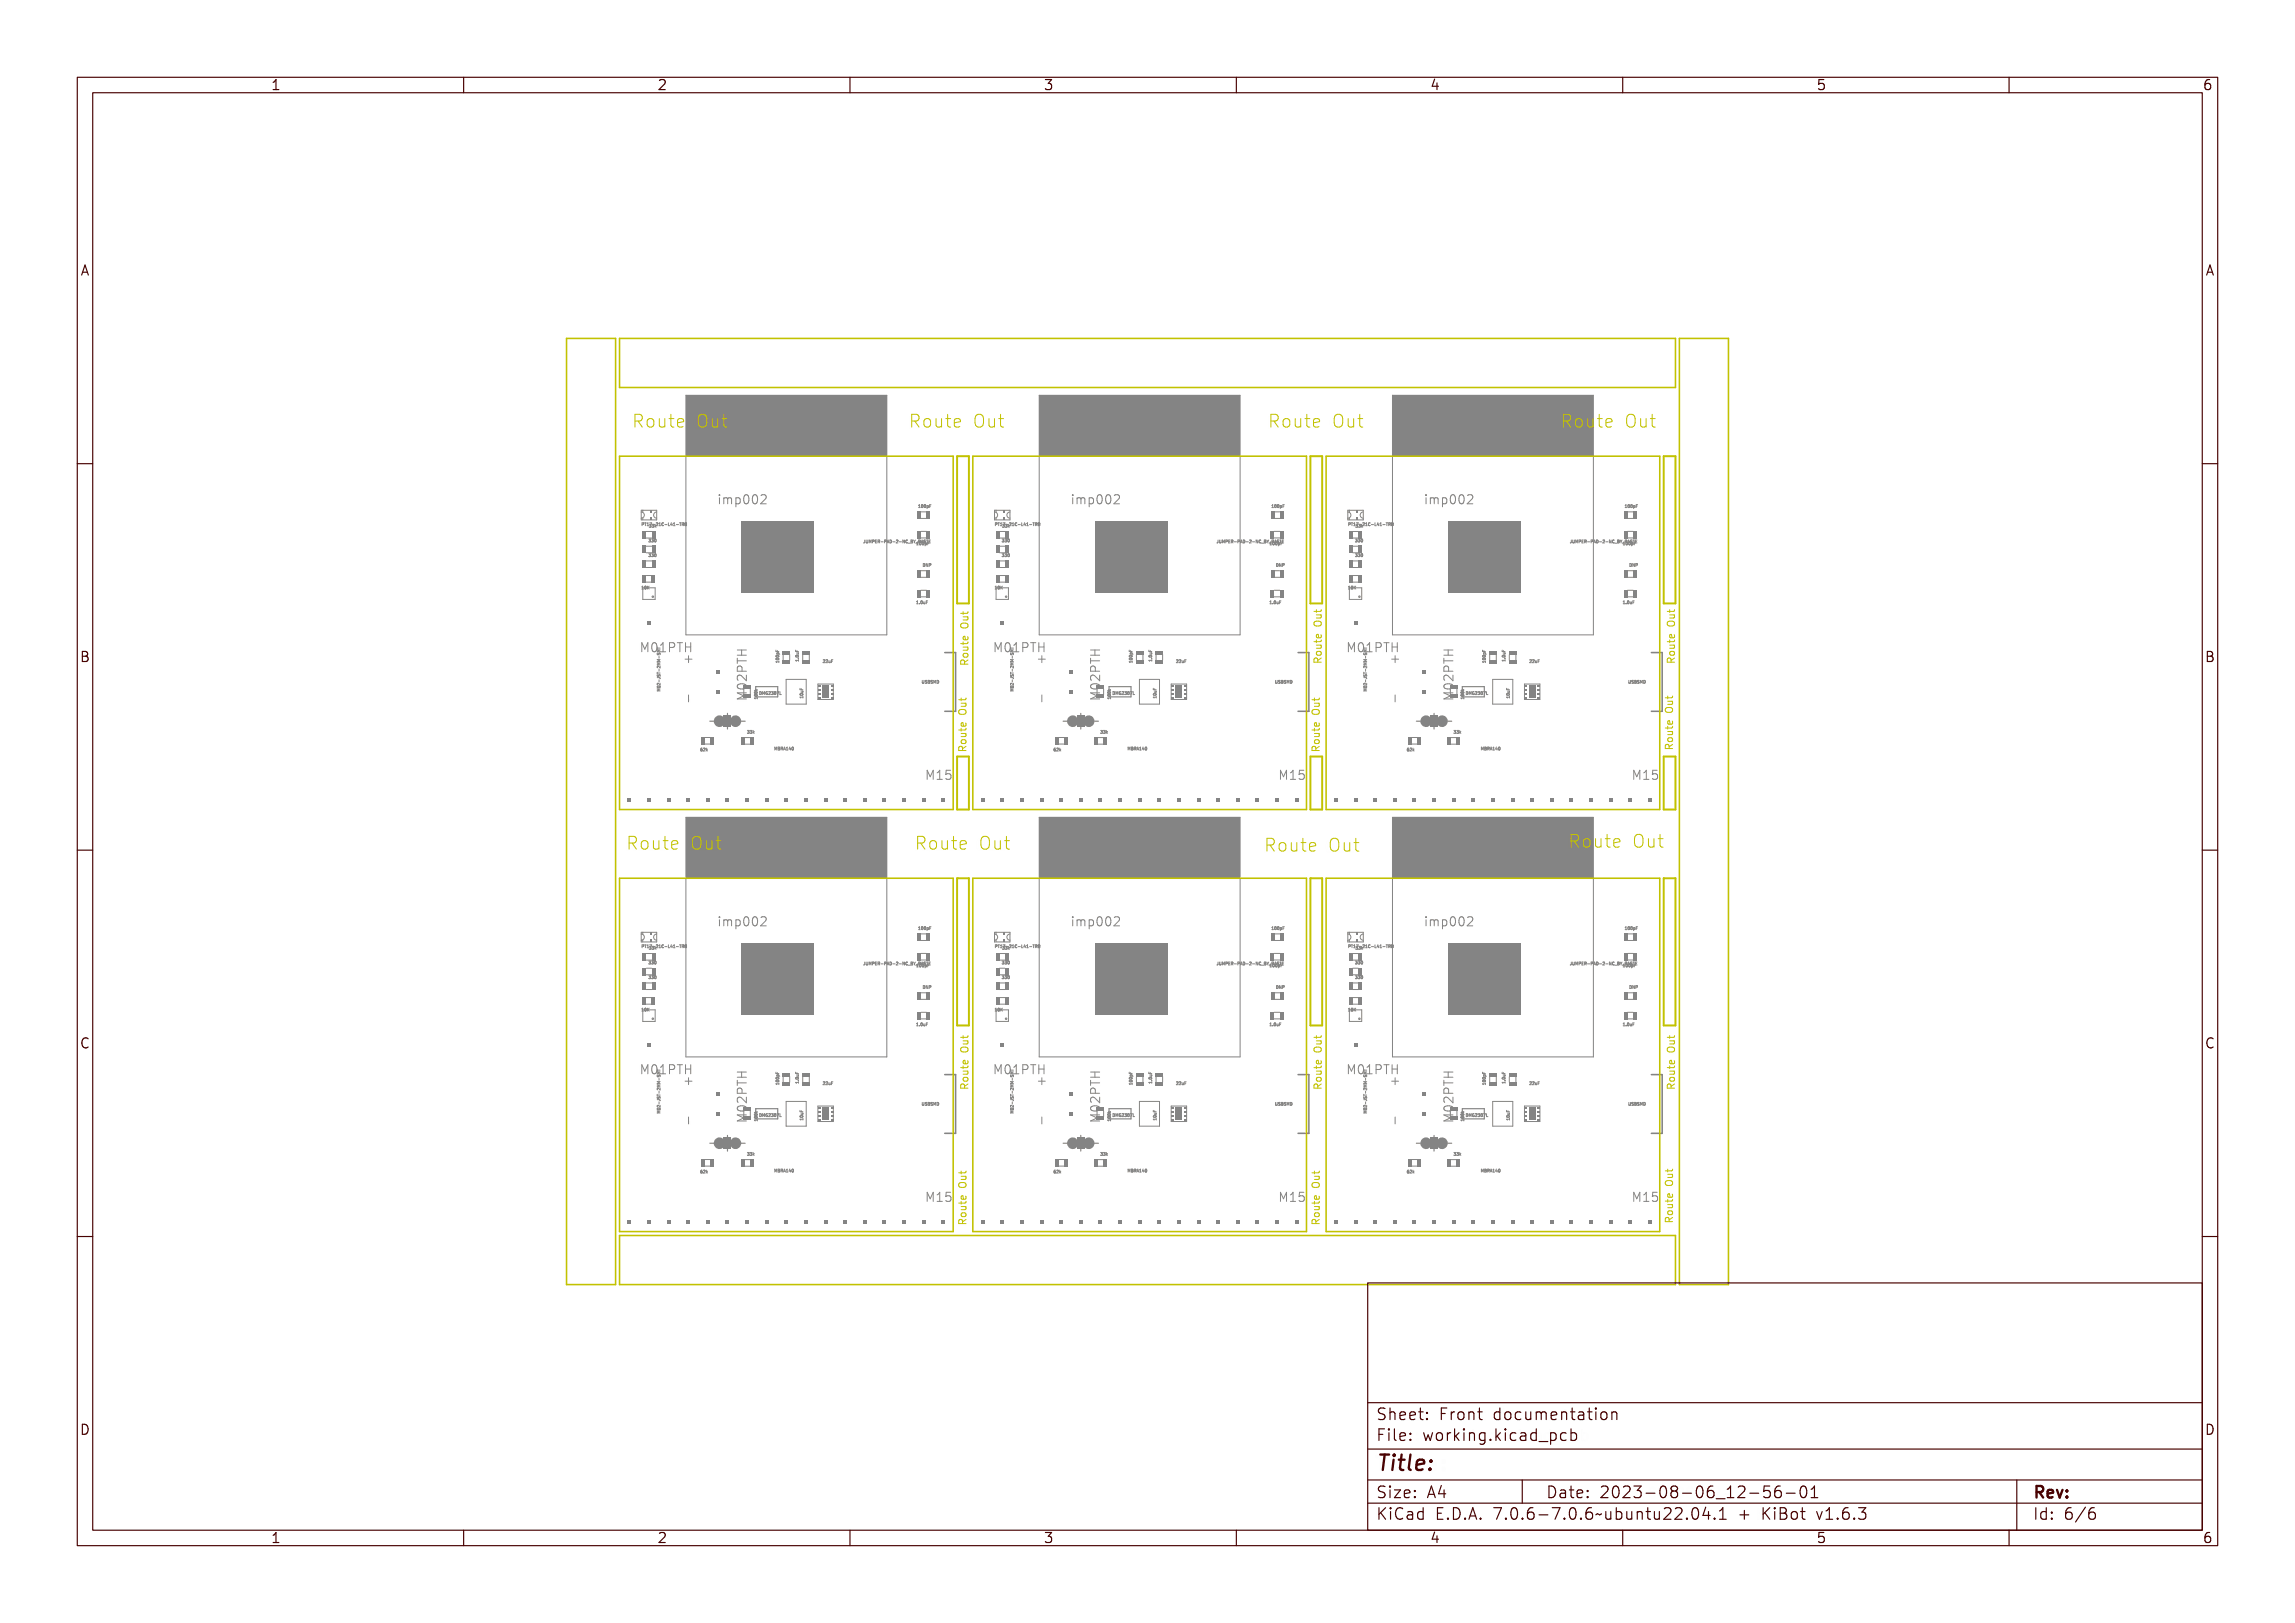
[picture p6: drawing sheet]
<svg xmlns="http://www.w3.org/2000/svg" width="297mm" height="210mm" viewBox="0 0 297 210" stroke-linecap="round" stroke-linejoin="round" font-family="sans-serif">
<defs><g id="words">
<text font-size="2.7" fill="#480000" x="178" y="190.3">Title:</text>
<g font-size="2.2" fill="#c2c200">
<text x="81.7" y="55.5">Route Out</text>
<text x="117.5" y="55.5">Route Out</text>
<text x="164" y="55.5">Route Out</text>
<text x="201.8" y="55.5">Route Out</text>
<text x="80.9" y="110.1">Route Out</text>
<text x="118.3" y="110.1">Route Out</text>
<text x="163.5" y="110.3">Route Out</text>
<text x="202.9" y="109.8">Route Out</text>
</g>
<g font-size="2" fill="#480000">
<text x="178" y="183.7">Sheet: Front documentation</text>
<text x="178" y="186.5">File: working.kicad_pcb</text>
<text x="178" y="193.9">Size: A4</text>
<text x="178" y="196.6">KiCad E.D.A. 7.0.6-7.0.6~ubuntu22.04.1 + KiBot v1.6.3</text>
<text x="200" y="193.9">Date: 2023-08-06_12-56-01</text>
<text x="263" y="196.6">Id: 6/6</text>
<text x="263" y="193.9">Rev:</text>
</g>
<g font-size="1.7" fill="#480000">
<text x="35" y="11.7">1</text>
<text x="85" y="11.7">2</text>
<text x="135" y="11.7">3</text>
<text x="185" y="11.7">4</text>
<text x="235" y="11.7">5</text>
<text x="285" y="11.7">6</text>
<text x="10.5" y="35.7">A</text>
<text x="285.5" y="35.7">A</text>
<text x="10.5" y="85.6">B</text>
<text x="285.5" y="85.6">B</text>
<text x="10.5" y="135.7">C</text>
<text x="285.5" y="135.7">C</text>
<text x="10.5" y="185.6">D</text>
<text x="285.5" y="185.6">D</text>
<text x="35" y="199.7">1</text>
<text x="85" y="199.7">2</text>
<text x="135" y="199.7">3</text>
<text x="185" y="199.7">4</text>
<text x="235" y="199.7">5</text>
<text x="285" y="199.7">6</text>
</g>
<g font-size="1.6" fill="#848484">
<text x="92.8" y="65.2">imp002</text>
<text x="138.5" y="65.2">imp002</text>
<text x="184.2" y="65.2">imp002</text>
<text x="82.7" y="84.4">M01PTH</text>
<text x="128.4" y="84.4">M01PTH</text>
<text x="174.2" y="84.4">M01PTH</text>
<text x="120.5" y="100.9">M15</text>
<text x="166.2" y="100.9">M15</text>
<text x="212" y="100.9">M15</text>
<text x="92.8" y="119.8">imp002</text>
<text x="138.5" y="119.8">imp002</text>
<text x="184.2" y="119.8">imp002</text>
<text x="82.7" y="139">M01PTH</text>
<text x="128.4" y="139">M01PTH</text>
<text x="174.2" y="139">M01PTH</text>
<text x="188.1" y="145.4" transform="rotate(-90 188.1 145.4)">M02PTH</text>
<text x="120.5" y="155.5">M15</text>
<text x="166.2" y="155.5">M15</text>
<text x="212" y="155.5">M15</text>
</g>
<g font-size=".5" fill="#848484">
<text x="119.1" y="65.7">100pF</text>
<text x="164.8" y="65.7">100pF</text>
<text x="210.5" y="65.7">100pF</text>
<text x="83" y="68">PT17-21C-L41-TR8</text>
<text x="84.1" y="68.2">33k</text>
<text x="84.1" y="70.1">330</text>
<text x="113.3" y="70.3">JUMPER-PAD-2-NC_BY_PASTE</text>
<text x="118.5" y="70.5">100pF</text>
<text x="128.7" y="68">PT17-21C-L41-TR8</text>
<text x="129.8" y="70.1">330</text>
<text x="129.8" y="68.2">33k</text>
<text x="159" y="70.3">JUMPER-PAD-2-NC_BY_PASTE</text>
<text x="164.2" y="70.5">100pF</text>
<text x="174.4" y="68">PT17-21C-L41-TR8</text>
<text x="175.5" y="70.1">330</text>
<text x="175.5" y="68.2">33k</text>
<text x="204.7" y="70.3">JUMPER-PAD-2-NC_BY_PASTE</text>
<text x="210" y="70.5">100pF</text>
<text x="83" y="76.2">10K</text>
<text x="84.1" y="72">330</text>
<text x="119.7" y="73.3">DNP</text>
<text x="128.7" y="76.2">10K</text>
<text x="129.8" y="72">330</text>
<text x="165.4" y="73.3">DNP</text>
<text x="174.4" y="76.2">10K</text>
<text x="175.5" y="72">330</text>
<text x="211.1" y="73.3">DNP</text>
<text x="118.5" y="78.1">1.0uF</text>
<text x="164.2" y="78.1">1.0uF</text>
<text x="210" y="78.1">1.0uF</text>
<text x="85.4" y="89.5" transform="rotate(-90 85.4 89.5)">M02-JST-2MM-SMT</text>
<text x="98.2" y="89.9">DMG2307L</text>
<text x="100.8" y="85.6" transform="rotate(-90 100.8 85.6)">100pF</text>
<text x="106.7" y="85.8">22uF</text>
<text x="119.8" y="88.4">USBSMD</text>
<text x="131.2" y="89.5" transform="rotate(-90 131.2 89.5)">M02-JST-2MM-SMT</text>
<text x="143.9" y="89.9">DMG2307L</text>
<text x="146.5" y="85.6" transform="rotate(-90 146.5 85.6)">100pF</text>
<text x="149.1" y="85.6" transform="rotate(-90 149.1 85.6)">1.0uF</text>
<text x="152.4" y="85.8">22uF</text>
<text x="165.5" y="88.4">USBSMD</text>
<text x="176.9" y="89.5" transform="rotate(-90 176.9 89.5)">M02-JST-2MM-SMT</text>
<text x="189.6" y="89.9">DMG2307L</text>
<text x="192.3" y="85.6" transform="rotate(-90 192.3 85.6)">100pF</text>
<text x="194.8" y="85.6" transform="rotate(-90 194.8 85.6)">1.0uF</text>
<text x="198.1" y="85.8">22uF</text>
<text x="211.2" y="88.4">USBSMD</text>
<text x="96.8" y="94.9">33k</text>
<text x="103.9" y="90.4" transform="rotate(-90 103.9 90.4)">10uF</text>
<text x="142.5" y="94.9">33k</text>
<text x="143.7" y="90.5" transform="rotate(-90 143.7 90.5)">100k</text>
<text x="149.6" y="90.4" transform="rotate(-90 149.6 90.4)">10uF</text>
<text x="188.2" y="94.9">33k</text>
<text x="189.5" y="90.5" transform="rotate(-90 189.5 90.5)">100k</text>
<text x="90.6" y="97.2">62k</text>
<text x="100.7" y="97.1">MBRA140</text>
<text x="136.3" y="97.2">62k</text>
<text x="146.4" y="97.1">MBRA140</text>
<text x="182" y="97.2">62k</text>
<text x="192.1" y="97.1">MBRA140</text>
<text x="83" y="122.6">PT17-21C-L41-TR8</text>
<text x="84.1" y="124.8">330</text>
<text x="84.1" y="122.8">33k</text>
<text x="113.3" y="124.9">JUMPER-PAD-2-NC_BY_PASTE</text>
<text x="118.5" y="125.1">100pF</text>
<text x="119.1" y="120.3">100pF</text>
<text x="128.7" y="122.6">PT17-21C-L41-TR8</text>
<text x="129.8" y="122.8">33k</text>
<text x="129.8" y="124.8">330</text>
<text x="159" y="124.9">JUMPER-PAD-2-NC_BY_PASTE</text>
<text x="164.2" y="125.1">100pF</text>
<text x="164.8" y="120.3">100pF</text>
<text x="174.4" y="122.6">PT17-21C-L41-TR8</text>
<text x="175.5" y="124.8">330</text>
<text x="175.5" y="122.8">33k</text>
<text x="204.7" y="124.9">JUMPER-PAD-2-NC_BY_PASTE</text>
<text x="210" y="125.1">100pF</text>
<text x="210.5" y="120.3">100pF</text>
<text x="83" y="130.8">10K</text>
<text x="84.1" y="126.7">330</text>
<text x="119.7" y="127.9">DNP</text>
<text x="128.7" y="130.8">10K</text>
<text x="129.8" y="126.7">330</text>
<text x="165.4" y="127.9">DNP</text>
<text x="174.4" y="130.8">10K</text>
<text x="175.5" y="126.7">330</text>
<text x="211.1" y="127.9">DNP</text>
<text x="118.5" y="132.8">1.0uF</text>
<text x="164.2" y="132.8">1.0uF</text>
<text x="210" y="132.8">1.0uF</text>
<text x="100.8" y="140.2" transform="rotate(-90 100.8 140.2)">100pF</text>
<text x="103.4" y="140.2" transform="rotate(-90 103.4 140.2)">1.0uF</text>
<text x="106.7" y="140.4">22uF</text>
<text x="119.8" y="143">USBSMD</text>
<text x="146.5" y="140.2" transform="rotate(-90 146.5 140.2)">100pF</text>
<text x="149.1" y="140.2" transform="rotate(-90 149.1 140.2)">1.0uF</text>
<text x="152.4" y="140.4">22uF</text>
<text x="165.5" y="143">USBSMD</text>
<text x="192.3" y="140.2" transform="rotate(-90 192.3 140.2)">100pF</text>
<text x="194.8" y="140.2" transform="rotate(-90 194.8 140.2)">1.0uF</text>
<text x="198.1" y="140.4">22uF</text>
<text x="211.2" y="143">USBSMD</text>
<text x="96.8" y="149.5">33k</text>
<text x="98" y="145.1" transform="rotate(-90 98 145.1)">100k</text>
<text x="98.2" y="144.5">DMG2307L</text>
<text x="103.9" y="145" transform="rotate(-90 103.9 145)">10uF</text>
<text x="131.2" y="144.1" transform="rotate(-90 131.2 144.1)">M02-JST-2MM-SMT</text>
<text x="142.5" y="149.5">33k</text>
<text x="143.7" y="145.1" transform="rotate(-90 143.7 145.1)">100k</text>
<text x="143.9" y="144.5">DMG2307L</text>
<text x="149.6" y="145" transform="rotate(-90 149.6 145)">10uF</text>
<text x="176.9" y="144.1" transform="rotate(-90 176.9 144.1)">M02-JST-2MM-SMT</text>
<text x="188.2" y="149.5">33k</text>
<text x="189.5" y="145.1" transform="rotate(-90 189.5 145.1)">100k</text>
<text x="189.6" y="144.5">DMG2307L</text>
<text x="195.4" y="145" transform="rotate(-90 195.4 145)">10uF</text>
<text x="90.6" y="151.8">62k</text>
<text x="100.7" y="151.7">MBRA140</text>
<text x="136.3" y="151.8">62k</text>
<text x="146.4" y="151.7">MBRA140</text>
<text x="182" y="151.8">62k</text>
<text x="192.1" y="151.7">MBRA140</text>
</g>
</g></defs>
<g fill="none" stroke="#848484" stroke-width=".13">
<path d="M83 75.9h.2v.3h-.2h.1v-.3zM83 67.7h.1a.12 .12 0 0 1 .2 .1 .12 .12 0 0 1-.2 .1l-.1 .1zM83.1 67.7l.1 .1-.1 .1zM83.3 67.7h.3h-.1v.3l-.1-.3zM83.3 75.9h.1a.17 .17 0 0 1 .1 .2 .17 .17 0 0 1-.2 .1zM83.4 75.9l.1 .1-.1 .2zM83.6 75.9l.1 .1 .2-.1-.2 .1 .2 .2-.2-.1-.1 .1zM83.6 67.7h.2v.3h.1h-.2v-.3zM83.9 67.7h.3l-.2 .3 .1-.3zM84.1 71.7h.2v.1a.11 .11 0 0 1 0 .2 .11 .11 0 0 1-.2 0l.2-.1h-.1l.1-.2zM84.1 67.9h.2v.1a.11 .11 0 0 1 0 .2 .11 .11 0 0 1-.2 0l.2-.1h-.1l.1-.2zM84.1 69.8h.2v.1a.11 .11 0 0 1 0 .2 .11 .11 0 0 1-.2 0l.2-.1h-.1l.1-.2z"/>
<path d="M84.3 67.9h.1zM84.4 71.7h.2v.1a.11 .11 0 0 1 0 .2 .11 .11 0 0 1-.2 0l.2-.1h-.1l.1-.2zM84.4 67.9h.2v.1a.11 .11 0 0 1 0 .2 .11 .11 0 0 1-.2 0l.2-.1h-.1l.1-.2zM84.4 69.8h.2v.1a.11 .11 0 0 1 0 .2 .11 .11 0 0 1-.2 0l.2-.1h-.1l.1-.2zM84.5 67.7a.16 .16 0 0 1 .3 .1 .16 .16 0 0 1-.2 .2h.1h-.2l.2-.2zM84.8 67.9v.2l.2-.1-.1 .1 .1 .1-.2-.1v.1zM84.8 71.7a.17 .17 0 0 1 .2 .2 .17 .17 0 0 1-.2 .1zM84.8 69.8a.17 .17 0 0 1 .2 .2 .17 .17 0 0 1-.2 .1zM84.8 71.7l.1 .1v.2zM84.8 69.8l.1 .1v.2zM84.9 67.7h.1v.3h.1h-.2v-.3zM85.2 67.7h.2a.14 .14 0 0 0-.2 .2 .13 .13 0 0 0 .2 .1h-.1a.18 .18 0 0 1-.2-.1 .18 .18 0 0 1 .1-.2z"/>
<path d="M85.5 67.9h.1zM85.7 67.7l.1 .3h.2h-.3zM86.2 67.7v.3l-.2-.1zM86.2 67.7v.2h-.1zM86.4 67.7h.1v.3h.1h-.2v-.3zM86.7 67.9h.1zM86.9 67.7h.3h-.1v.3l-.1-.3zM87.2 67.7h.2v.2l.1 .1-.2-.1-.1 .1zM87.3 67.7l.1 .1h-.1zM87.6 67.7a.1 .1 0 0 1 .1 0 .1 .1 0 0 1 0 .1 .1 .1 0 0 1 0 .2 .1 .1 0 0 1-.1 0 .1 .1 0 0 1 0-.2zM87.9 67.6h.3M88 67.6v.4"/>
<path d="M88.3 67.8h.2v-.1l-.2-.1v.4M88.4 67.8l.1 .2M88.7 67.8l-.1-.1 .1-.1 .1 .1v.1M88.7 67.8l-.1 .1 .1 .1h.1v-.2M88.7 67.8h.1M93 64.4h.3v.7h.3v.1h-.7v-.1h.3v-.6h-.2zM93.2 64h.1v.2h-.1zM93.8 64.4h.1a.17 .17 0 0 1 .2 0 .17 .17 0 0 1 .1 .1l.3-.1a1 1 0 0 1 .1 .8h-.1l-.1-.6v-.1l-.1 .1-.1 .6h-.1v-.6l-.1-.1-.1 .1v.6h-.1zM94.8 64.4h.1v.1l.2-.1a.42 .42 0 0 1 .4 .4 .42 .42 0 0 1-.5 .4l-.1-.1v.5h-.1zM95 64.6l.1-.1a.31 .31 0 0 1 .3 .3 .31 .31 0 0 1-.3 .3l-.1-.1zM95.8 64.2a.4 .4 0 0 1 .5 0 .4 .4 0 0 1 .1 .5 .41 .41 0 0 1-.3 .6 .41 .41 0 0 1-.4-.6zM96 64.2h.1a.62 .62 0 0 1 0 .9l-.2-.2v-.4z"/>
<path d="M96.7 64.2a.4 .4 0 0 1 .6 0 .4 .4 0 0 1 .1 .5 .41 .41 0 0 1-.4 .6 .41 .41 0 0 1-.4-.6zM96.9 64.2h.1a.62 .62 0 0 1 0 .9l-.2-.2v-.4zM97.6 64.1a.41 .41 0 0 1 .6 .1 .41 .41 0 0 1-.2 .6l-.2 .3h.5v.1h-.7l.1-.2a.62 .62 0 0 0 .4-.7l-.3-.1-.2 .1zM98.7 64l.3 .1 .2 .2-.1 .2-.7 .7h.8M111.9 69.9v.3l-.1 .1M112.1 69.9l.1 .4 .1-.1v-.3M112.5 70.3v-.4l.1 .2 .1-.2v.4M113.1 70.1h-.2M113.1 70v-.1h-.2v.4M113.1 70v.1M113.4 69.9h.1v.4l-.2-.1h.2v-.3zM113.6 69.9l.1 .3h.1v-.3v.2a.12 .12 0 0 1-.1 .2 .12 .12 0 0 1-.1-.2z"/>
<path d="M113.9 69.9l.1 .2 .2-.2v.4l-.1-.4v.2l-.2-.2v.4zM114.2 69.9h.1a.12 .12 0 0 1 .2 .1 .12 .12 0 0 1-.2 .1l-.1 .2zM114.3 69.9l.1 .1v.1h-.1zM114.5 69.9h.2h-.1v.2h.1h-.1v.1l.2 .1h-.3zM114.8 69.9l.2 .1v.1l.1 .2-.2-.2-.1 .2zM114.9 69.9l.1 .2h-.1zM115.2 70.1l.1 .1zM115.4 69.9h.1a.12 .12 0 0 1 .2 .1 .12 .12 0 0 1-.2 .1l-.1 .2zM115.5 69.9l.1 .1v.1h-.1zM115.8 69.9l.2 .4-.1-.1-.2 .1zM115.8 69.9l.1 .2h-.1zM116 69.9a.19 .19 0 0 1 .3 .2 .19 .19 0 0 1-.3 .2z"/>
<path d="M116.1 69.9a.14 .14 0 0 1 .1 .2 .14 .14 0 0 1-.1 .1zM116.4 70.1l.1 .1zM116.6 69.9a.16 .16 0 0 1 .3 .1 .16 .16 0 0 1-.2 .2l.1 .1h-.2l.2-.3zM117 70.1l.1 .1zM117.2 69.9l.2 .3 .1-.3v.4l-.2-.3-.1 .3zM117.6 69.9l.2 .1a.13 .13 0 0 0-.2 .1 .13 .13 0 0 0 .2 .1l-.1 .1a.18 .18 0 0 1-.2-.1 .18 .18 0 0 1 .1-.3zM117.8 70.4h.3zM118.1 69.9h.2v.2a.1 .1 0 0 1 .1 .1 .11 .11 0 0 1-.2 .1h-.1zM118.2 70.1h.1v.1h-.1zM118.2 69.9l.1 .1-.1 .1zM118.4 69.9l.1 .2 .2-.2-.1 .4zM118.6 70.2h.1v.3h.1h-.2h.1v-.3z"/>
<path d="M118.6 77.8h.1v.3h.1h-.2h.1v-.3zM118.7 70.4h.3zM118.9 65.7h.2M118.9 70.2a.17 .17 0 0 1 .2 .1 .17 .17 0 0 1-.2 .2zM118.9 65.4h.1M118.9 70.2l.1 .1v.2zM119 78.1h.1M119 69.9h.1a.12 .12 0 0 1 .2 .1 .12 .12 0 0 1-.2 .1l-.1 .2zM119.1 69.9l.1 .1v.1h-.1zM119.1 65.3h.1v.3l.1 .1h-.2l.1-.1v-.2zM119.2 70.2a.17 .17 0 0 1 .2 .1 .17 .17 0 0 1-.2 .2zM119.2 77.8a.17 .17 0 0 1 .2 .2 .17 .17 0 0 1-.2 .1z"/>
<path d="M119.3 70.2v.1v.2zM119.3 77.8v.1v.2zM119.4 69.9l.2 .4-.1-.1-.2 .1zM119.4 65.4l.1-.1a.17 .17 0 0 1 .1 .2 .17 .17 0 0 1-.2 .2zM119.4 69.9l.1 .2h-.1zM119.5 70.2v.1a.12 .12 0 0 1 .2 .1 .12 .12 0 0 1-.2 .1v.1zM119.5 65.4h.1l-.1 .3zM119.5 77.9l.1 .2 .1-.2v.2h-.2zM119.6 72.9h-.1v.4h.1M119.7 69.9h.1l-.1 .1a.14 .14 0 0 1 .2 .2 .15 .15 0 0 1-.3 0h.2l-.1-.1zM119.7 73a.19 .19 0 0 1 .2 .1 .19 .19 0 0 1-.2 .2zM119.7 65.4l.1-.1a.17 .17 0 0 1 .1 .2 .17 .17 0 0 1-.2 .2z"/>
<path d="M119.7 73a.14 .14 0 0 1 .2 .1 .14 .14 0 0 1-.2 .2zM119.8 65.4h.1l-.1 .3zM119.8 70.2h.2h-.2v.1h.2h-.2v.2zM119.8 77.8h.2h-.2v.1h.2l-.2 .1v.1zM119.9 69.9h.3h-.1v.4l-.1-.4zM120 73l.2 .2v-.2v.3l-.2-.3v.3zM120 65.4l.1 .1a.12 .12 0 0 1 .1 .1 .12 .12 0 0 1-.1 .1l-.1 .1zM120.2 69.9h.3h-.2v.2h.2h-.2v.1l.2 .1h-.3zM120.3 73h.1a.12 .12 0 0 1 .1 .1 .12 .12 0 0 1-.1 .1l-.1 .1zM120.3 65.3h.2l-.1 .1v.1h.1h-.1v.2zM120.4 73h.1v.1h-.1zM128.8 75.9h.1v.3h.1h-.2v-.3z"/>
<path d="M128.8 67.7h.1a.12 .12 0 0 1 .1 .1 .12 .12 0 0 1-.2 .1v.1zM128.8 67.7h.1v.1l-.1 .1zM129 67.7h.3h-.1v.3l-.1-.3zM129.1 75.9a.17 .17 0 0 1 .2 .2 .17 .17 0 0 1-.2 .1zM129.1 75.9l.1 .1-.1 .2zM129.3 75.9l.1 .1 .2-.1-.2 .1 .2 .2-.2-.1-.1 .1zM129.4 67.7h.1v.3h.1h-.2l.1-.3zM129.6 67.7h.3l-.2 .3 .1-.3zM129.9 71.7h.1v.1a.11 .11 0 0 1 0 .2 .11 .11 0 0 1-.1 0l.1-.1h-.1l.1-.2zM129.9 69.8h.1v.1a.11 .11 0 0 1 0 .2 .11 .11 0 0 1-.1 0l.1-.1h-.1l.1-.2zM129.9 67.9h.1v.1a.11 .11 0 0 1 0 .2 .11 .11 0 0 1-.1 0l.1-.1h-.1l.1-.2zM130 67.9h.1z"/>
<path d="M130.2 71.7h.1v.1a.11 .11 0 0 1 0 .2 .11 .11 0 0 1-.1 0l.1-.1h-.1l.1-.2zM130.2 69.8h.1v.1a.11 .11 0 0 1 0 .2 .11 .11 0 0 1-.1 0l.1-.1h-.1l.1-.2zM130.2 67.9h.1v.1a.11 .11 0 0 1 0 .2 .11 .11 0 0 1-.1 0l.1-.1h-.1l.1-.2zM130.2 67.7a.16 .16 0 0 1 .3 .1 .16 .16 0 0 1-.2 .2h.2h-.3l.2-.2zM130.5 67.9v.2l.2-.1-.1 .1 .1 .1-.1-.1-.1 .1zM130.5 71.7a.17 .17 0 0 1 .2 .2 .17 .17 0 0 1-.2 .1zM130.5 69.8a.17 .17 0 0 1 .2 .2 .17 .17 0 0 1-.2 .1zM130.5 71.7l.1 .1v.2zM130.5 69.8l.1 .1v.2zM130.6 67.7h.1v.3h.1h-.2l.1-.3zM130.9 67.7h.2a.14 .14 0 0 0-.2 .2 .13 .13 0 0 0 .2 .1 .18 .18 0 0 1-.3-.1 .18 .18 0 0 1 .1-.2zM131.2 67.9h.1z"/>
<path d="M131.5 67.7v.3h.2h-.2zM131.9 67.7v.3l-.2-.1zM131.9 67.7v.2h-.1zM132.1 67.7h.1v.3h.1h-.2h.1v-.3zM132.4 67.9h.1zM132.6 67.7h.3h-.1v.3l-.1-.3zM132.9 67.7h.3l-.1 .2 .1 .1-.2-.1-.1 .1zM133 67.7l.1 .1h-.1zM133.3 67.7a.1 .1 0 0 1 .1 0 .1 .1 0 0 1 0 .1 .1 .1 0 0 1 0 .2 .1 .1 0 0 1-.1 0 .1 .1 0 0 1 0-.2zM133.7 67.6h.2M133.8 67.6v.4M134 67.8h.2v-.1l-.2-.1v.4"/>
<path d="M134.1 67.8l.1 .2M134.4 67.8v-.1v-.1l.2 .1-.1 .1M134.4 67.8v.1v.1h.2l-.1-.2M134.4 67.8h.1M138.7 64.4h.3v.7h.3v.1h-.7v-.1h.3v-.6h-.2zM138.9 64h.1v.2h-.1zM139.5 64.4h.1a.17 .17 0 0 1 .2 0 .17 .17 0 0 1 .1 .1l.3-.1a1 1 0 0 1 .1 .8h-.1v-.6l-.1-.1-.1 .1v.6h-.2v-.6l-.1-.1-.1 .1v.6h-.1zM140.5 64.4h.2v.1l.1-.1a.42 .42 0 0 1 .5 .4 .42 .42 0 0 1-.6 .4v-.1v.5h-.2zM140.7 64.6l.1-.1a.31 .31 0 0 1 .3 .3 .31 .31 0 0 1-.3 .3l-.1-.1zM141.5 64.2a.4 .4 0 0 1 .5 0 .4 .4 0 0 1 .2 .5 .41 .41 0 0 1-.4 .6 .41 .41 0 0 1-.4-.6zM141.7 64.2h.1a.62 .62 0 0 1 0 .9l-.2-.2v-.4zM142.5 64.2a.4 .4 0 0 1 .5 0 .4 .4 0 0 1 .1 .5 .41 .41 0 0 1-.4 .6 .41 .41 0 0 1-.3-.6z"/>
<path d="M142.6 64.2h.1a.62 .62 0 0 1 0 .9l-.2-.2v-.4zM143.3 64.1a.41 .41 0 0 1 .7 .1 .41 .41 0 0 1-.3 .6l-.2 .3h.5v.1h-.7l.2-.2a.62 .62 0 0 0 .3-.7l-.2-.1-.3 .1zM144.4 64l.4 .1 .1 .2-.1 .2-.7 .7h.8M157.6 69.9v.3l-.1 .1M157.8 69.9l.1 .4 .1-.1v-.3M158.2 70.3v-.4l.1 .2 .2-.2v.4M158.8 70.1h-.2M158.8 70v-.1h-.2v.4M158.8 70v.1M159.1 69.9h.1v.4l-.2-.1h.2v-.3zM159.3 69.9l.1 .3h.1v-.3l.1 .2a.12 .12 0 0 1-.1 .2 .14 .14 0 0 1-.2-.2zM159.6 69.9l.2 .2 .1-.2v.4l-.1-.4v.2l-.1-.2-.1 .4z"/>
<path d="M160 69.9h.1a.12 .12 0 0 1 .1 .1 .12 .12 0 0 1-.2 .1v.2zM160 69.9l.1 .1v.1h-.1zM160.3 69.9h.2h-.2v.2h.2h-.2v.1l.2 .1h-.2zM160.5 69.9l.3 .1-.1 .1 .1 .2-.2-.2-.1 .2zM160.6 69.9l.1 .2h-.1zM160.9 70.1l.1 .1zM161.2 69.9h.1a.12 .12 0 0 1 .1 .1 .12 .12 0 0 1-.2 .1v.2zM161.2 69.9l.1 .1v.1h-.1zM161.5 69.9l.2 .4-.1-.1-.2 .1zM161.6 69.9v.2h-.1zM161.7 69.9a.19 .19 0 0 1 .3 .2 .19 .19 0 0 1-.3 .2zM161.8 69.9a.14 .14 0 0 1 .1 .2 .14 .14 0 0 1-.1 .1z"/>
<path d="M162.1 70.1l.1 .1zM162.3 69.9a.16 .16 0 0 1 .3 .1 .16 .16 0 0 1-.2 .2l.2 .1h-.3l.2-.3zM162.7 70.1l.1 .1zM162.9 69.9l.2 .3 .1-.3v.4l-.2-.3-.1 .3zM163.3 69.9l.2 .1a.13 .13 0 0 0-.2 .1 .13 .13 0 0 0 .2 .1v.1a.18 .18 0 0 1-.3-.1 .18 .18 0 0 1 .1-.3zM163.5 70.4h.3zM163.9 69.9h.1v.2a.1 .1 0 0 1 .1 .1 .1 .1 0 0 1-.1 .1h-.1zM163.9 70.1h.1v.1h-.1zM163.9 69.9l.1 .1-.1 .1zM164.1 69.9l.2 .2 .1-.2-.1 .4zM164.3 77.8h.1v.3h.1h-.2h.1v-.3zM164.3 70.2h.1v.3h.1h-.2h.1v-.3z"/>
<path d="M164.4 70.4h.3zM164.6 65.7h.2M164.6 70.2a.17 .17 0 0 1 .2 .1 .17 .17 0 0 1-.2 .2zM164.7 65.4h-.1M164.7 70.2l.1 .1-.1 .2zM164.7 78.1h.1M164.8 69.9h.1a.12 .12 0 0 1 .1 .1 .12 .12 0 0 1-.2 .1v.2zM164.8 69.9l.1 .1v.1h-.1zM164.8 65.3h.2v.3v.1h-.2l.1-.1v-.2zM164.9 77.8h.1a.17 .17 0 0 1 .1 .2 .17 .17 0 0 1-.2 .1zM164.9 70.2h.1a.17 .17 0 0 1 .1 .1 .17 .17 0 0 1-.2 .2zM165 77.8l.1 .1-.1 .2z"/>
<path d="M165 70.2l.1 .1-.1 .2zM165.1 69.9l.2 .4-.1-.1-.2 .1zM165.1 65.4l.1-.1a.17 .17 0 0 1 .1 .2 .17 .17 0 0 1-.2 .2zM165.2 69.9v.2h-.1zM165.2 70.2v.1a.12 .12 0 0 1 .2 .1 .12 .12 0 0 1-.2 .1v.1zM165.2 65.4h.1l-.1 .3zM165.2 77.9l.1 .2 .1-.2v.2h-.2zM165.3 72.9h-.1v.4h.1M165.4 69.9h.2l-.2 .1a.14 .14 0 0 1 .2 .2 .14 .14 0 0 1-.2 0h.1l-.1-.1zM165.4 73a.19 .19 0 0 1 .2 .1 .19 .19 0 0 1-.2 .2zM165.4 65.4l.1-.1a.17 .17 0 0 1 .1 .2 .17 .17 0 0 1-.2 .2zM165.5 73a.14 .14 0 0 1 .1 .1 .14 .14 0 0 1-.1 .2z"/>
<path d="M165.5 65.4h.1l-.1 .3zM165.5 77.8h.2h-.1v.1h.1l-.1 .1v.1zM165.5 70.2h.2h-.1v.1h.1h-.1v.2zM165.6 69.9h.3h-.1v.4l-.1-.4zM165.7 73l.2 .2v-.2v.3l-.1-.3-.1 .3zM165.7 65.4l.1 .1a.12 .12 0 0 1 .2 .1 .12 .12 0 0 1-.2 .1l-.1 .1zM166 69.9h.2h-.2v.2h.2h-.2v.1l.2 .1h-.2zM166 73h.1a.12 .12 0 0 1 .2 .1 .12 .12 0 0 1-.2 .1l-.1 .1zM166 65.3h.3l-.2 .1v.1h.1h-.1v.2zM166.1 73h.1v.1h-.1zM174.5 75.9h.1v.3h.1h-.2h.1v-.3zM174.5 67.7h.1a.12 .12 0 0 1 .1 .1 .12 .12 0 0 1-.2 .1v.1z"/>
<path d="M174.5 67.7h.1v.1l-.1 .1zM174.7 67.7h.3h-.1v.3v-.3zM174.8 75.9a.17 .17 0 0 1 .2 .2 .17 .17 0 0 1-.2 .1zM174.8 75.9l.1 .1v.2zM175 75.9l.1 .1 .2-.1-.1 .1 .1 .2-.2-.1-.1 .1zM175.1 67.7h.1v.3h.1h-.2h.1v-.3zM175.4 67.7h.2l-.1 .3v-.3zM175.6 69.8h.2l-.1 .1a.11 .11 0 0 1 .1 .2 .11 .11 0 0 1-.2 0l.2-.1h-.2l.1-.2zM175.6 71.7h.2l-.1 .1a.11 .11 0 0 1 .1 .2 .11 .11 0 0 1-.2 0l.2-.1h-.2l.1-.2zM175.6 67.9h.2l-.1 .1a.11 .11 0 0 1 .1 .2 .11 .11 0 0 1-.2 0l.2-.1h-.2l.1-.2zM175.7 67.9h.1zM175.9 69.8h.2l-.1 .1a.11 .11 0 0 1 .1 .2 .11 .11 0 0 1-.2 0l.2-.1h-.2l.1-.2z"/>
<path d="M175.9 71.7h.2l-.1 .1a.11 .11 0 0 1 .1 .2 .11 .11 0 0 1-.2 0l.2-.1h-.2l.1-.2zM175.9 67.9h.2l-.1 .1a.11 .11 0 0 1 .1 .2 .11 .11 0 0 1-.2 0l.2-.1h-.2l.1-.2zM176 67.7a.16 .16 0 0 1 .2 .1 .16 .16 0 0 1-.2 .2h.2h-.2l.1-.2zM176.2 67.9v.2l.2-.1-.1 .1 .1 .1-.1-.1-.1 .1zM176.2 69.8a.17 .17 0 0 1 .2 .2 .17 .17 0 0 1-.2 .1zM176.2 71.7a.17 .17 0 0 1 .2 .2 .17 .17 0 0 1-.2 .1zM176.3 69.8l.1 .1-.1 .2zM176.3 71.7l.1 .1-.1 .2zM176.3 67.7h.1v.3h.1h-.2h.1v-.3zM176.6 67.7h.2a.14 .14 0 0 0-.2 .2 .13 .13 0 0 0 .2 .1 .18 .18 0 0 1-.2-.1 .18 .18 0 0 1 0-.2zM176.9 67.9h.1zM177.2 67.7v.3h.2h-.2z"/>
<path d="M177.6 67.7l.1 .3-.2-.1zM177.6 67.7v.2h-.1zM177.8 67.7h.1v.3h.1h-.2h.1v-.3zM178.1 67.9h.1zM178.3 67.7h.3h-.1v.3v-.3zM178.7 67.7h.2l-.1 .2 .1 .1-.1-.1-.1 .1zM178.7 67.7l.1 .1h-.1zM179 67.7a.1 .1 0 0 1 .2 0 .1 .1 0 0 1-.1 .1 .11 .11 0 0 1 .1 .2 .1 .1 0 0 1-.2 0 .1 .1 0 0 1 0-.2zM179.4 67.6h.2M179.5 67.6v.4M179.7 67.8h.2v-.1l-.2-.1v.4M179.8 67.8l.1 .2"/>
<path d="M180.1 67.8v-.1v-.1l.2 .1-.1 .1M180.1 67.8v.1v.1h.2l-.1-.2M180.1 67.8h.1M184.4 64.4h.4v.7h.2v.1h-.7v-.1h.3v-.6h-.2zM184.6 64h.2v.2h-.2zM185.2 64.4h.2a.17 .17 0 0 1 .1 0 .17 .17 0 0 1 .2 .1l.2-.1a1 1 0 0 1 .1 .8h-.1v-.6l-.1-.1-.1 .1v.6h-.1v-.6l-.1-.1-.1 .1v.6h-.2zM186.2 64.4h.2v.1l.1-.1a.42 .42 0 0 1 .5 .4 .42 .42 0 0 1-.6 .4v-.1v.5h-.2zM186.4 64.6l.1-.1a.31 .31 0 0 1 .3 .3 .31 .31 0 0 1-.3 .3l-.1-.1zM187.2 64.2a.39 .39 0 0 1 .6 0 .39 .39 0 0 1 .1 .5 .41 .41 0 0 1-.4 .6 .41 .41 0 0 1-.4-.6zM187.4 64.2h.1a.62 .62 0 0 1 0 .9l-.2-.2v-.4zM188.2 64.2a.4 .4 0 0 1 .5 0 .4 .4 0 0 1 .1 .5 .41 .41 0 0 1-.3 .6 .41 .41 0 0 1-.4-.6zM188.4 64.2h.1a.62 .62 0 0 1 0 .9l-.3-.2v-.4z"/>
<path d="M189 64.1a.41 .41 0 0 1 .7 .1 .41 .41 0 0 1-.2 .6l-.3 .3h.5v.1h-.7l.2-.2a.62 .62 0 0 0 .3-.7l-.2-.1-.3 .1zM190.1 64l.4 .1 .1 .2-.1 .2-.6 .7h.7M203.3 69.9v.3l-.1 .1M203.5 69.9l.1 .4 .1-.1v-.3M203.9 70.3v-.4l.1 .2 .2-.2v.4M204.5 70.1h-.1M204.5 70v-.1h-.1v.4M204.5 70v.1M204.8 69.9h.2l-.1 .4-.2-.1h.2v-.3zM205.1 69.9v.3h.1v-.3l.1 .2a.12 .12 0 0 1-.1 .2 .12 .12 0 0 1-.1-.2zM205.3 69.9l.2 .2 .1-.2v.4v-.4l-.1 .2-.1-.2-.1 .4zM205.7 69.9h.1a.12 .12 0 0 1 .1 .1 .12 .12 0 0 1-.2 .1v.2z"/>
<path d="M205.7 69.9l.1 .1v.1h-.1zM206 69.9h.2h-.2v.2h.2h-.2v.1l.2 .1h-.2zM206.3 69.9l.2 .1-.1 .1 .1 .2-.1-.2-.1 .2zM206.3 69.9l.1 .2h-.1zM206.6 70.1l.1 .1zM206.9 69.9h.1a.12 .12 0 0 1 .1 .1 .12 .12 0 0 1-.2 .1v.2zM206.9 69.9l.1 .1v.1h-.1zM207.2 69.9l.2 .4-.1-.1-.2 .1zM207.3 69.9v.2h-.1zM207.5 69.9a.19 .19 0 0 1 .2 .2 .19 .19 0 0 1-.2 .2zM207.5 69.9a.14 .14 0 0 1 .1 .2 .14 .14 0 0 1-.1 .1zM207.8 70.1l.1 .1z"/>
<path d="M208.1 69.9a.16 .16 0 0 1 .2 .1 .16 .16 0 0 1-.2 .2l.2 .1h-.2l.1-.3zM208.4 70.1l.1 .1zM208.7 69.9l.1 .3 .1-.3v.4l-.2-.3v.3zM209 69.9l.2 .1a.13 .13 0 0 0-.2 .1 .13 .13 0 0 0 .2 .1v.1a.18 .18 0 0 1-.2-.1 .18 .18 0 0 1 0-.3zM209.2 70.4h.3zM209.6 69.9h.2l-.1 .2a.1 .1 0 0 1 .1 .1 .1 .1 0 0 1-.1 .1h-.1zM209.6 70.1h.1v.1h-.1zM209.6 69.9l.1 .1-.1 .1zM209.8 69.9l.2 .2 .1-.2-.1 .4zM210 70.2h.2v.3h-.2h.1v-.3zM210 77.8h.2v.3h-.2h.1v-.3zM210.1 70.4h.3z"/>
<path d="M210.3 65.7h.2M210.3 70.2h.1a.17 .17 0 0 1 .1 .1 .17 .17 0 0 1-.2 .2zM210.4 65.4h-.1M210.4 70.2l.1 .1-.1 .2zM210.4 78.1h.1zM210.5 69.9h.1a.12 .12 0 0 1 .1 .1 .12 .12 0 0 1-.2 .1v.2zM210.5 69.9l.1 .1v.1h-.1zM210.6 65.3h.1v.3l.1 .1h-.2v-.1v-.2zM210.6 67.1h.7M210.6 66.2h.7M210.6 70.2h.1a.17 .17 0 0 1 .1 .1 .17 .17 0 0 1-.2 .2zM210.6 77.8h.1a.17 .17 0 0 1 .1 .2 .17 .17 0 0 1-.2 .1z"/>
<path d="M210.7 70.2l.1 .1-.1 .2zM210.7 77.8l.1 .1-.1 .2zM210.9 69.9l.1 .4-.1-.1-.2 .1zM210.9 65.4v-.1a.17 .17 0 0 1 .2 .2 .17 .17 0 0 1-.2 .2zM210.9 69.9v.2h-.1zM210.9 70.2l.1 .1a.12 .12 0 0 1 .1 .1 .12 .12 0 0 1-.1 .1l-.1 .1zM210.9 65.4h.1l-.1 .3zM210.9 77.9l.1 .2 .1-.2v.2h-.2zM211 72.9h-.1v.4h.1M211.1 69.9h.2l-.2 .1a.14 .14 0 0 1 .2 .2 .14 .14 0 0 1-.2 0h.2l-.2-.1zM211.1 73a.19 .19 0 0 1 .3 .1 .19 .19 0 0 1-.3 .2zM211.2 65.4v-.1a.17 .17 0 0 1 .2 .2 .17 .17 0 0 1-.2 .2z"/>
<path d="M211.2 73a.14 .14 0 0 1 .1 .1 .14 .14 0 0 1-.1 .2zM211.2 65.4h.1l-.1 .3zM211.2 70.2h.2h-.1v.1h.1h-.1v.2zM211.2 77.8h.2h-.1v.1h.1l-.1 .1v.1zM211.3 69.9h.3h-.1v.4v-.4zM211.4 73l.2 .2 .1-.2v.3l-.2-.3-.1 .3zM211.4 65.4l.1 .1a.12 .12 0 0 1 .2 .1 .12 .12 0 0 1-.2 .1l-.1 .1zM211.7 69.9h.2h-.2v.2h.2h-.2v.1l.2 .1h-.2zM211.8 73h.1a.12 .12 0 0 1 .1 .1 .12 .12 0 0 1-.2 .1v.1zM211.8 65.3h.2l-.2 .1v.1h.2h-.2v.2zM211.8 73h.1v.1h-.1zM82.8 83.2h.2l.2 .6 .2-.6h.2v1.2h-.2v-1l-.2 .6h-.1l-.2-.6v1h-.1z"/>
<path d="M83.9 83.4a.4 .4 0 0 1 .5-.1 .4 .4 0 0 1 .1 .5 .41 .41 0 0 1-.4 .6 .41 .41 0 0 1-.3-.6zM84 83.4l.1-.1a.62 .62 0 0 1 0 1l-.2-.3v-.4zM84.8 83.3l.4-.1v1.1h.2v.1h-.6v-.1h.2v-.9h-.2zM85.1 89.2h.3l-.3 .1h.2l-.2 .1 .3 .1h-.3l.2-.1zM85.1 88.1h.3v.2v-.2h-.3v.1zM85.1 87.4v.1l.3 .1h-.3v.1zM85.1 86.5h.3l-.3 .1h.2l-.2 .1 .3 .1h-.3l.2-.1zM85.1 86.2h.3l-.3 .1h.2l-.2 .1 .3 .1h-.3l.2-.1zM85.1 85.3h.3l-.3 .1h.2l-.2 .1 .3 .1h-.3l.2-.1zM85.1 85v.1l.3 .1h-.3v.1zM85.1 89a.18 .18 0 0 1 .2-.1 .18 .18 0 0 1 .1 .2h-.3zM85.1 87.8l.1 .1a.14 .14 0 0 1 .2-.2 .15 .15 0 0 1 0 .3l-.1-.2a.13 .13 0 0 1-.1 .2 .13 .13 0 0 1-.1-.2z"/>
<path d="M85.1 85.7l.1 .1a.14 .14 0 0 1 .2-.2 .15 .15 0 0 1 0 .3l-.1-.2a.13 .13 0 0 1-.1 .2 .13 .13 0 0 1-.1-.2zM85.1 88.7h.1l.2 .1v-.2v.3l-.2-.2-.1 .2zM85.1 86.9h.1l.2 .1v-.2v.3l-.2-.2-.1 .2zM85.1 89l.3 .1h-.2zM85.3 88.4v.1zM85.3 87.2v.1zM85.3 86v.1zM85.7 83.2h.3a.37 .37 0 0 1 .4 .5 .37 .37 0 0 1-.5 .2v.5h-.2zM85.9 83.4h.1a.22 .22 0 0 1 .3 .2 .22 .22 0 0 1-.3 .2h-.1zM86.5 83.2h.9v.2h-.4v1h-.1v-1h-.4zM87.5 83.2h.2v.5h.4v-.5h.2v1.2h-.2v-.6h-.4v.6h-.2zM88.7 85.3h.9"/>
<path d="M88.7 83.7h.7M88.8 85.5h.3v-.3h.2v.3h.3v.2h-.3v.3h-.2v-.3h-.3zM89.1 84.8v.9M89.1 89.9v.9M89.2 90.5h.1v.4h-.1zM89.4 83.2v1.1M90.7 96.9l.1-.1-.1 .2a.12 .12 0 0 1 .1 0 .12 .12 0 0 1 0 .2 .12 .12 0 0 1-.2-.1zM90.9 96.8a.18 .18 0 0 1 .3 .2 .16 .16 0 0 1-.2 .1l.1 .1h-.2l.2-.3zM91.2 96.8l.1 .2 .2-.1-.1 .1 .1 .2-.2-.2-.1 .2zM94 93.3h.1M94.1 93.3h.1M94.1 93.3h.2"/>
<path d="M94.2 93.3h.1M94.3 93.3h.1M94.4 93.3h.1M94.4 93.3h-.1M94.5 93.3h.1M94.5 93.3h-.2M95.4 85.2v.6M95.4 85.5h1.2M95.4 84.8h1.2M95.4 84.1h1.2M95.5 88.6a.78 .78 0 0 1 1.1 .2 .64 .64 0 0 1-1.1 .2l-.1-.1zM95.5 89.9h1.1v.1h-1l.6 .3v.1l-.6 .2h1v.1h-1.1v-.2l.6-.2-.6-.2z"/>
<path d="M95.5 86.1h.1v.4h1v.1h-1v.4h-.1zM95.5 85.2h1.1v.2h-.5v.4h.5v.2h-1.1v-.2h.5v-.4h-.5zM95.6 88.2a.54 .54 0 0 1 .8 .3l.1 .1v-.5h.1v.7l-.2-.2a.62 .62 0 0 0-.7-.3l-.1 .2 .1 .3h-.2v-.3zM95.6 87.2a.39 .39 0 0 1 .5 0 .39 .39 0 0 1 .1 .4h.4v.2h-1.1zM95.6 89.1a.72 .72 0 0 1 1.1 .3 .66 .66 0 0 1-.6 .3 .66 .66 0 0 1-.6-.3zM95.6 89.3l.3-.1h.4l.2 .2a.62 .62 0 0 1-.9 0zM95.7 87.3h.3v.3h-.4zM96 84.1v.7M96 86.9v-.6l-.2-.1h-.3l-.1 .2v.5h1.2M96.6 87.4v.7l-.7-.7h-.2h-.2l-.1 .2v.3l.1 .1M96.6 89.7h-1.2l.9 .3-.9 .4h1.2M96.8 94.5l.2 .1v.1a.11 .11 0 0 1 0 .2 .11 .11 0 0 1-.2-.1h.2l-.1-.1 .1-.1z"/>
<path d="M97.1 94.5l.2 .1v.1a.11 .11 0 0 1 0 .2 .11 .11 0 0 1-.2-.1h.2l-.1-.1 .1-.1zM97.5 94.5v.2l.2-.1-.1 .1 .1 .2-.2-.1v.1zM97.6 89.3h.4M97.6 89.6l.1-.1a.18 .18 0 0 1 .2 0 .18 .18 0 0 1 .1 .2 .18 .18 0 0 1-.2 0 .18 .18 0 0 1-.2-.1zM97.6 89.9h.1a.18 .18 0 0 1 .2-.1 .18 .18 0 0 1 .1 .2 .18 .18 0 0 1-.2 .1 .18 .18 0 0 1-.2-.2zM97.7 90.3h.3v.2v-.1h-.3v.1zM97.7 90a.18 .18 0 0 1 .2-.1 .18 .18 0 0 1 .1 .3h-.3zM97.7 89.7a.18 .18 0 0 1 .2-.1 .18 .18 0 0 1 .1 .3h-.3zM97.7 90l.3 .1h-.2zM97.7 89.7l.3 .1h-.2zM97.7 89.3l.1 .2 .2-.2-.1 .2 .1 .1h-.4l.3-.1zM97.7 89.2l.2 .1"/>
<path d="M98 90.2v.2M98 90.3h-.4l.1 .1M98 89.2l-.1 .1M98.2 89.5a.19 .19 0 0 1 .3 .2 .19 .19 0 0 1-.3 .2zM98.3 89.6a.14 .14 0 0 1 .1 .1 .14 .14 0 0 1-.1 .1zM98.5 89.5l.2 .2 .1-.2v.4l-.1-.3v.2l-.1-.2-.1 .3zM98.9 89.6l.1-.1 .1 .1a.13 .13 0 0 0-.2 .1 .13 .13 0 0 0 .1 .1v-.1h.1v.2a.18 .18 0 0 1-.3-.1 .18 .18 0 0 1 .1-.2zM99.1 89.5a.18 .18 0 0 1 .3 .2 .16 .16 0 0 1-.2 .1l.2 .1h-.3l.2-.3zM99.5 89.5h.1v.2a.11 .11 0 0 1 0 .2 .11 .11 0 0 1-.2-.1h.2l-.1-.1 .1-.1zM99.8 89.6v-.1a.17 .17 0 0 1 .2 .2 .17 .17 0 0 1-.2 .1zM99.8 89.6h.1v.3zM100 89.5h.3l-.2 .4 .1-.3z"/>
<path d="M100.4 89.5v.3l.2 .1h-.2zM100.4 85.4h.4v-.1v.2v-.1h-.3v.1zM100.4 84.1l.1 .1h.1v-.1v.1l.2 .1h-.4zM100.4 85.1a.18 .18 0 0 1 .3-.1 .18 .18 0 0 1 .1 .2h-.3zM100.4 84.8a.18 .18 0 0 1 .3-.1 .18 .18 0 0 1 .1 .2h-.3zM100.5 85.7h.1M100.5 85.1h.3l-.2 .1zM100.5 84.8h.3l-.2 .1zM100.5 96.7l-.1 .2-.1-.2v.3M100.5 89.5h.3l-.2 .4M100.6 84.4a.13 .13 0 0 1 .1 0 .13 .13 0 0 1 .1 .1l.1 .1h-.4zM100.7 96.7l.1 .2 .2-.2v.4l-.1-.4-.1 .2-.1-.2v.4z"/>
<path d="M100.8 85.5v.2M100.9 89.5v.4h.2M101 96.7h.2v.2a.1 .1 0 0 1 .1 .1 .11 .11 0 0 1-.2 .1h-.1zM101.1 96.9h.1v.1h-.1zM101.1 96.7h.1v.1h-.1zM101.3 96.7l.2 .1v.1l.1 .2-.2-.2-.1 .2zM101.4 96.7l.1 .2h-.1zM101.7 96.7l.2 .4-.1-.1-.2 .1zM101.7 96.7l.1 .2h-.1zM101.9 96.7h.2v.3v.1h-.2l.1-.4zM102.3 96.7l.1 .4-.2-.1zM102.4 96.7v.2h-.2z"/>
<path d="M102.5 96.7h.1a.17 .17 0 0 1 .2 .2 .17 .17 0 0 1-.3 .1zM102.6 96.7l.1 .1-.1 .2zM103 84.1v.2h.3M103 84.9v-.1a.18 .18 0 0 1 .2 0 .18 .18 0 0 1 .1 .2 .18 .18 0 0 1-.2 0 .18 .18 0 0 1-.1-.1zM103 85.4h.3l.1-.1v.2l-.1-.1h-.3v.1zM103 84.1v.1h.1l.1-.1v.1l.2 .1h-.4zM103 84.8a.18 .18 0 0 1 .2-.1 .18 .18 0 0 1 .1 .2h-.3zM103 84.8h.3l-.2 .1zM103.1 84.4h.3l-.1 .2h-.2l.2-.1zM103.1 84.5h.2M103.1 84.2v.1M103.3 85.1h.1z"/>
<path d="M103.3 84.5v.1h-.2M103.3 85.2h.1M103.3 85.3v.3M103.3 85.4h-.3l.1 .2M103.6 90.2h.3v-.1v.2h-.3zM103.6 89.2v.2h.1v-.2v.2l.2 .1h-.3zM103.6 89.9a.18 .18 0 0 1 .2-.1 .18 .18 0 0 1 .1 .2h-.3zM103.6 89.9l.3 .1h-.2zM103.6 89.5h.3v.2l-.3 .1 .3-.1zM106.7 85.4a.16 .16 0 0 1 .2 .1 .16 .16 0 0 1-.1 .2l.1 .1h-.2l.2-.3zM106.7 85.5l-.2 .2h.2M107 85.4a.16 .16 0 0 1 .2 .1 .16 .16 0 0 1-.1 .2l.1 .1h-.2l.2-.3z"/>
<path d="M107.3 85.5l.1 .2 .1-.2v.3l-.2-.1zM107.6 85.4h.2h-.1v.1h.1l-.1 .1v.2zM119.4 88v.4M119.4 88.4h.1M119.5 88.4h.1M119.6 88l-.1 .4M119.8 88.1l.1 .3h.1v-.3v.2a.12 .12 0 0 1-.1 .1 .12 .12 0 0 1-.1-.1zM120.1 88.1h.2l-.1 .1a.14 .14 0 0 1 .1 .1 .14 .14 0 0 1-.2 .1l.2-.1-.2-.1zM120.4 88.1h.2v.1a.11 .11 0 0 1 .1 .2 .1 .1 0 0 1-.2 0h-.1zM120.5 88.3h.1v.1h-.1zM120.5 88.1h.1v.1h-.1zM120.6 99.7h.2l.2 .6 .2-.6h.2v1.2h-.1v-1l-.2 .6h-.2l-.2-.6v1h-.1z"/>
<path d="M120.7 88.1h.2l-.1 .1a.14 .14 0 0 1 .1 .1 .14 .14 0 0 1-.2 .1l.2-.1-.2-.1zM121 88.1l.1 .1 .2-.1v.3l-.1-.3-.1 .2-.1-.2v.3zM121.3 88.1a.19 .19 0 0 1 .2 .1 .19 .19 0 0 1-.2 .2zM121.4 88.1a.14 .14 0 0 1 .1 .1 .14 .14 0 0 1-.1 .2zM121.7 99.8l.4-.1v1.1h.2v.1h-.6v-.1h.2v-.9h-.2zM122.6 99.7h.5v.2h-.4v.3a.42 .42 0 0 1 .5 .4 .42 .42 0 0 1-.6 .3l-.1-.2a.29 .29 0 0 0 .5 0 .29 .29 0 0 0-.2-.4h-.2zM128.5 83.2h.2l.2 .6 .2-.6h.2v1.2h-.1v-1l-.2 .6h-.2l-.2-.6v1h-.1zM129.6 83.4a.4 .4 0 0 1 .5-.1 .4 .4 0 0 1 .1 .5 .41 .41 0 0 1-.3 .6 .41 .41 0 0 1-.4-.6zM129.8 83.4l.1-.1a.62 .62 0 0 1 0 1l-.3-.3v-.4zM130.5 83.3l.4-.1v1.1h.3v.1h-.7v-.1h.3v-.9h-.3zM130.8 89.2h.4l-.4 .1h.2l-.2 .1 .4 .1h-.4l.2-.1zM130.8 88.1h.3v.2v-.2h-.3v.1z"/>
<path d="M130.8 87.4v.1l.4 .1h-.4v.1zM130.8 86.5h.4l-.4 .1h.2l-.2 .1 .4 .1h-.4l.2-.1zM130.8 86.2h.4l-.4 .1h.2l-.2 .1 .4 .1h-.4l.2-.1zM130.8 85.3h.4l-.4 .1h.2l-.2 .1 .4 .1h-.4l.2-.1zM130.8 85v.1l.4 .1h-.4v.1zM130.8 89a.18 .18 0 0 1 .2-.1 .18 .18 0 0 1 .1 .2h-.3zM130.8 87.8l.1 .1a.14 .14 0 0 1 .2-.2 .15 .15 0 0 1 0 .3l-.1-.2a.13 .13 0 0 1-.1 .2 .13 .13 0 0 1-.1-.2zM130.8 85.7l.1 .1a.14 .14 0 0 1 .2-.2 .15 .15 0 0 1 0 .3l-.1-.2a.13 .13 0 0 1-.1 .2 .13 .13 0 0 1-.1-.2zM130.8 88.7h.1l.2 .1 .1-.2v.3l-.3-.2-.1 .2zM130.8 86.9h.1l.2 .1 .1-.2v.3l-.3-.2-.1 .2zM130.8 89l.3 .1h-.2zM131 88.4v.1z"/>
<path d="M131 87.2v.1zM131 86v.1zM131.4 83.2h.4a.37 .37 0 0 1 .3 .5 .37 .37 0 0 1-.5 .2v.5h-.2zM131.6 83.4h.2a.22 .22 0 0 1 .2 .2 .22 .22 0 0 1-.2 .2h-.2zM132.2 83.2h.9v.2h-.3v1h-.2v-1h-.4zM133.3 83.2h.1v.5h.4v-.5h.2v1.2h-.2v-.6h-.4v.6h-.1zM134.4 85.3h.9M134.4 83.7h.7M134.5 85.5h.4v-.3h.1v.3h.3v.2h-.3v.3h-.1v-.3h-.4zM134.8 84.8v.9M134.8 89.9v.9M134.9 90.5h.2v.4h-.2z"/>
<path d="M135.1 83.2v1.1M136.4 96.9l.2-.1-.2 .2a.12 .12 0 0 1 .2 0 .12 .12 0 0 1-.1 .2 .12 .12 0 0 1-.2-.1zM136.6 96.8a.18 .18 0 0 1 .3 .2 .16 .16 0 0 1-.2 .1l.2 .1h-.3l.2-.3zM137 96.8v.2l.2-.1-.1 .1 .1 .2-.2-.2v.2zM139.8 93.3h.1M139.8 93.3h.3M139.9 93.3h.1M140 93.3h.1M140 93.3h.2M140.1 93.3h.1M140.2 93.3h.1M140.2 93.3h-.1"/>
<path d="M140.3 93.3h-.1M141.1 85.5h1.2M141.1 84.8h1.2M141.1 84.1h1.2M141.1 85.2v.6M141.2 89.9h1.2v.1h-1.1l.7 .3v.1l-.7 .2h1.1v.1h-1.2v-.2l.6-.2-.6-.2zM141.2 86.1h.1v.4h1.1v.1h-1.1v.4h-.1zM141.2 85.2h1.2v.2h-.6v.4h.6v.2h-1.2v-.2h.5v-.4h-.5zM141.2 88.6l.4-.1h.5l.2 .1v.3a.74 .74 0 0 1-1.2 0zM141.3 88.2a.54 .54 0 0 1 .8 .3l.1 .1v-.5h.2v.7l-.3-.2a.62 .62 0 0 0-.7-.3l-.1 .2 .1 .3h-.1l-.1-.3zM141.3 87.2a.39 .39 0 0 1 .5 0 .39 .39 0 0 1 .1 .4h.5v.2h-1.2zM141.3 89.1a.72 .72 0 0 1 1.1 .3 .66 .66 0 0 1-.6 .3 .66 .66 0 0 1-.6-.3z"/>
<path d="M141.3 89.3l.5-.2a.37 .37 0 0 1 .5 .3 .62 .62 0 0 1-1 0zM141.4 87.3h.3l.1 .3h-.5zM141.7 84.1v.7M141.7 86.9v-.6l-.2-.1h-.3l-.1 .2v.5h1.2M142.3 89.7h-1.2l.9 .3-.9 .4h1.2M142.3 87.4v.7l-.7-.7h-.1h-.3l-.1 .2v.3l.1 .1M142.6 94.5l.1 .1v.1a.11 .11 0 0 1 0 .2 .11 .11 0 0 1-.1-.1h.1l-.1-.1 .1-.1zM142.9 94.5l.1 .1v.1a.11 .11 0 0 1 0 .2 .11 .11 0 0 1-.1-.1h.1l-.1-.1 .1-.1zM143.2 94.5v.2l.2-.1-.1 .1 .1 .2-.1-.1-.1 .1zM143.4 90.3h.3v.2v-.1h-.3v.1zM143.4 90a.18 .18 0 0 1 .2-.1 .18 .18 0 0 1 .1 .3h-.3zM143.4 89.7a.18 .18 0 0 1 .2-.1 .18 .18 0 0 1 .1 .3h-.3z"/>
<path d="M143.4 90l.3 .1h-.2zM143.4 89.7l.3 .1h-.2zM143.5 89.3l.1 .2 .1-.2-.1 .2 .1 .1h-.3l.2-.1zM144 89.5a.19 .19 0 0 1 .2 .2 .19 .19 0 0 1-.2 .2zM144 89.6a.14 .14 0 0 1 .1 .1 .14 .14 0 0 1-.1 .1zM144.3 89.5l.1 .2 .1-.2v.4v-.3l-.1 .2-.1-.2v.3zM144.6 89.6l.1-.1 .1 .1a.13 .13 0 0 0-.2 .1 .13 .13 0 0 0 .2 .1l-.1-.1h.1v.2a.18 .18 0 0 1-.2-.1 .18 .18 0 0 1 0-.2zM144.9 89.5a.16 .16 0 0 1 .2 .2 .16 .16 0 0 1-.2 .1l.2 .1h-.2l.1-.3zM145.2 89.5h.2l-.1 .2a.11 .11 0 0 1 .1 .2 .11 .11 0 0 1-.2-.1h.1l-.1-.1 .1-.1zM145.5 89.6v-.1a.17 .17 0 0 1 .2 .2 .17 .17 0 0 1-.2 .1zM145.6 89.6v.3zM145.8 89.5h.2l-.1 .4v-.3z"/>
<path d="M146 97v-.3l.1 .2 .1-.2v.3M146.1 89.5v.3l.2 .1h-.2zM146.2 85.4h.3v-.1v.2v-.1h-.3v.1zM146.2 84.1v.1h.1l.1-.1v.1l.1 .1h-.3zM146.2 85.1a.18 .18 0 0 1 .2-.1 .18 .18 0 0 1 .1 .2h-.3zM146.2 84.8a.18 .18 0 0 1 .2-.1 .18 .18 0 0 1 .1 .2h-.3zM146.2 85.7h.1M146.2 85.1h.3l-.2 .1zM146.2 84.8h.3l-.2 .1zM146.3 89.5h.2l-.1 .4M146.3 84.4a.13 .13 0 0 1 .2 0 .13 .13 0 0 1 0 .1l.1 .1h-.3zM146.4 96.7l.1 .2 .2-.2v.4l-.1-.4v.2l-.1-.2-.1 .4z"/>
<path d="M146.5 85.5v.2M146.7 89.5v.4h.1M146.7 96.7h.2v.2a.1 .1 0 0 1 .1 .1 .11 .11 0 0 1-.2 .1h-.1zM146.8 96.9h.1v.1h-.1zM146.8 96.7h.1v.1h-.1zM147 96.7l.2 .1v.1l.1 .2-.2-.2-.1 .2zM147.1 96.7l.1 .2h-.1zM147.4 96.7l.2 .4-.1-.1-.2 .1zM147.4 96.7l.1 .2h-.1zM147.7 96.7h.1v.3l.1 .1h-.2v-.1v-.3zM148.1 96.7v.4l-.2-.1zM148.1 96.7v.2h-.1z"/>
<path d="M148.3 96.7a.17 .17 0 0 1 .2 .2 .17 .17 0 0 1-.2 .1zM148.3 96.7l.1 .1v.2zM148.7 85.4h.3l.1-.1v.2l-.1-.1h-.3v.1zM148.7 84.1v.1h.2v-.1v.1l.2 .1h-.4zM148.7 84.8a.18 .18 0 0 1 .2-.1 .18 .18 0 0 1 .1 .2h-.3zM148.7 84.8h.3l-.2 .1zM148.8 84.4h.3v.2h-.3l.2-.1zM149 85.1h.1zM149.3 90.2h.3v-.1v.2h-.3zM149.3 89.2v.2h.1l.1-.2v.2l.1 .1h-.3zM149.3 89.9a.18 .18 0 0 1 .2-.1 .18 .18 0 0 1 .1 .2h-.3zM149.3 89.9l.3 .1h-.2z"/>
<path d="M149.4 89.5h.2v.2l-.2 .1 .2-.1zM152.4 85.4a.16 .16 0 0 1 .2 .1 .16 .16 0 0 1-.1 .2l.1 .1h-.2l.2-.3zM152.4 85.5l-.2 .2h.3M152.7 85.4a.16 .16 0 0 1 .2 .1 .16 .16 0 0 1-.1 .2l.1 .1h-.2l.2-.3zM153 85.5l.1 .2 .1-.2v.3l-.2-.1zM153.3 85.4h.3h-.2v.1h.1l-.1 .1v.2zM165.1 88v.4M165.1 88.4h.1M165.1 88.4h.2M165.3 88.4h.1M165.3 88v.4M165.5 88.1l.1 .3h.1v-.3l.1 .2a.12 .12 0 0 1-.2 .1 .12 .12 0 0 1-.1-.1z"/>
<path d="M165.9 88.1h.1l-.1 .1a.14 .14 0 0 1 .2 .1 .16 .16 0 0 1-.3 .1l.2-.1-.2-.1zM166.1 88.1h.2v.1a.11 .11 0 0 1 .1 .2 .1 .1 0 0 1-.2 0h-.1zM166.2 88.3h.1v.1h-.1zM166.2 88.1h.1v.1h-.1zM166.3 99.7h.2l.2 .6 .2-.6h.2v1.2h-.1v-1l-.2 .6h-.1l-.2-.6v1h-.2zM166.5 88.1h.1l-.1 .1a.14 .14 0 0 1 .2 .1 .16 .16 0 0 1-.3 .1l.2-.1-.1-.1zM166.7 88.1l.1 .1 .2-.1v.3l-.1-.3v.2l-.1-.2-.1 .3zM167 88.1a.19 .19 0 0 1 .3 .1 .19 .19 0 0 1-.3 .2zM167.1 88.1a.14 .14 0 0 1 .1 .1 .14 .14 0 0 1-.1 .2zM167.4 99.8l.4-.1v1.1h.2v.1h-.6v-.1h.2v-.9h-.2zM168.3 99.7h.6v.2h-.5v.3a.42 .42 0 0 1 .6 .4 .42 .42 0 0 1-.7 .3l-.1-.2a.29 .29 0 0 0 .5 0 .29 .29 0 0 0-.2-.4h-.2zM174.2 83.2h.2l.2 .6 .2-.6h.2v1.2h-.1v-1l-.2 .6h-.1l-.2-.6v1h-.2z"/>
<path d="M175.3 83.4a.39 .39 0 0 1 .5-.1 .39 .39 0 0 1 .1 .5 .41 .41 0 0 1-.3 .6 .41 .41 0 0 1-.4-.6zM175.5 83.4l.1-.1a.62 .62 0 0 1 0 1l-.2-.3v-.4zM176.2 83.3l.4-.1v1.1h.3v.1h-.6v-.1h.2v-.9h-.3zM176.5 89.2h.4l-.3 .1h.1l-.1 .1 .3 .1h-.4l.2-.1zM176.5 88.1h.4v.2l-.1-.2h-.2l-.1 .1zM176.5 87.4l.1 .1 .3 .1h-.3l-.1 .1zM176.5 86.5h.4l-.3 .1h.1l-.1 .1 .3 .1h-.4l.2-.1zM176.5 86.2h.4l-.3 .1h.1l-.1 .1 .3 .1h-.4l.2-.1zM176.5 85.3h.4l-.3 .1h.1l-.1 .1 .3 .1h-.4l.2-.1zM176.5 85l.1 .1 .3 .1h-.3l-.1 .1zM176.5 89a.18 .18 0 0 1 .2-.1 .18 .18 0 0 1 .1 .2h-.2zM176.5 87.8l.1 .1a.14 .14 0 0 1 .2-.2 .16 .16 0 0 1 .1 .3l-.1-.2a.14 .14 0 0 1-.2 .2 .13 .13 0 0 1-.1-.2z"/>
<path d="M176.5 85.7l.1 .1a.14 .14 0 0 1 .2-.2 .16 .16 0 0 1 .1 .3l-.1-.2a.14 .14 0 0 1-.2 .2 .13 .13 0 0 1-.1-.2zM176.5 88.7h.2l.1 .1 .1-.2v.3l-.3-.2-.1 .2zM176.5 86.9h.2l.1 .1 .1-.2v.3l-.3-.2-.1 .2zM176.6 89l.2 .1h-.2zM176.7 88.4l.1 .1zM176.7 87.2l.1 .1zM176.7 86l.1 .1zM177.1 83.2h.4a.37 .37 0 0 1 .4 .5 .37 .37 0 0 1-.6 .2v.5h-.2zM177.3 83.4h.2a.22 .22 0 0 1 .2 .2 .22 .22 0 0 1-.2 .2h-.2zM178 83.2h.8v.2h-.3v1h-.2v-1h-.3zM179 83.2h.1v.5h.5v-.5h.1v1.2h-.1v-.6h-.5v.6h-.1zM180.1 85.3h.9"/>
<path d="M180.2 83.7h.6M180.2 85.5h.4v-.3h.1v.3h.4v.2h-.4v.3h-.1v-.3h-.4zM180.5 84.8v.9M180.5 89.9v.9M180.6 90.5h.2v.4h-.2zM180.8 83.2v1.1M182.1 96.9l.2-.1-.2 .2a.12 .12 0 0 1 .2 0 .12 .12 0 0 1-.1 .2 .12 .12 0 0 1-.1-.1zM182.4 96.8a.16 .16 0 0 1 .2 .2 .16 .16 0 0 1-.2 .1l.2 .1h-.2l.1-.3zM182.7 96.8v.2l.2-.1-.1 .1 .1 .2-.1-.2-.1 .2zM185.5 93.3h.1M185.5 93.3h.3M185.6 93.3h.1"/>
<path d="M185.6 93.3h-.1M185.7 93.3h.1M185.8 93.3h.1M185.9 93.3h.1M186 93.3h-.2M186 93.3h.1M186.9 85.5h1.1M186.9 84.8h1.1M186.9 84.1h1.1M186.9 85.2v.6M186.9 89.9h1.2v.1h-1l.6 .3v.1l-.6 .2h1v.1h-1.2v-.2l.6-.2-.6-.2zM186.9 86.1h.2v.4h1v.1h-1v.4h-.2z"/>
<path d="M186.9 85.2h1.2v.2h-.6v.4h.6v.2h-1.2v-.2h.5v-.4h-.5zM187 88.6l.3-.1h.5l.2 .1v.3a.74 .74 0 0 1-1.1 0zM187 88.2a.54 .54 0 0 1 .8 .3l.1 .1v-.5h.2v.7l-.3-.2a.62 .62 0 0 0-.7-.3l-.1 .2 .1 .3h-.1l-.1-.3zM187 87.2a.39 .39 0 0 1 .5 0 .39 .39 0 0 1 .1 .4h.5v.2h-1.2zM187.1 89.1a.72 .72 0 0 1 1 .3 .66 .66 0 0 1-.6 .3 .66 .66 0 0 1-.6-.3zM187.1 89.3l.4-.2a.37 .37 0 0 1 .5 .3 .62 .62 0 0 1-1 0zM187.1 87.3h.3l.1 .3h-.4zM187.4 84.1v.7M187.5 86.9l-.1-.6-.2-.1h-.2l-.1 .2v.5h1.1M188 89.7h-1.1l.8 .3-.8 .4h1.1M188 87.4v.7l-.6-.7h-.2h-.2l-.1 .2v.3l.1 .1M188.3 94.5l.2 .1-.1 .1a.11 .11 0 0 1 .1 .2 .11 .11 0 0 1-.2-.1h.2l-.2-.1 .1-.1z"/>
<path d="M188.6 94.5l.2 .1-.1 .1a.11 .11 0 0 1 .1 .2 .11 .11 0 0 1-.2-.1h.2l-.2-.1 .1-.1zM188.9 94.5v.2l.2-.1-.1 .1 .1 .2-.1-.1-.1 .1zM189.1 90.3h.3h.1v.2l-.1-.1h-.3v.1zM189.1 90a.18 .18 0 0 1 .2-.1 .18 .18 0 0 1 .1 .3h-.3zM189.1 89.7a.18 .18 0 0 1 .2-.1 .18 .18 0 0 1 .1 .3h-.3zM189.1 90l.3 .1h-.2zM189.1 89.7l.3 .1h-.2zM189.2 89.3l.1 .2 .2-.2-.2 .2 .2 .1h-.4l.2-.1zM189.7 89.5a.19 .19 0 0 1 .2 .2 .19 .19 0 0 1-.2 .2zM189.7 89.6a.14 .14 0 0 1 .2 .1 .14 .14 0 0 1-.2 .1zM190 89.5l.1 .2 .1-.2v.4v-.3l-.1 .2-.1-.2v.3zM190.3 89.6l.1-.1 .1 .1a.13 .13 0 0 0-.2 .1 .13 .13 0 0 0 .2 .1l-.1-.1h.1v.2a.18 .18 0 0 1-.2-.1 .18 .18 0 0 1 0-.2z"/>
<path d="M190.6 89.5a.16 .16 0 0 1 .2 .2 .16 .16 0 0 1-.2 .1l.2 .1h-.2l.2-.3zM190.9 89.5h.2l-.1 .2a.11 .11 0 0 1 .1 .2 .11 .11 0 0 1-.2-.1h.2l-.1-.1 .1-.1zM191.2 89.6l.1-.1a.17 .17 0 0 1 .1 .2 .17 .17 0 0 1-.2 .1zM191.3 89.6h.1l-.1 .3zM191.5 89.5h.2l-.1 .4 .1-.3zM191.8 89.5l.1 .3 .1 .1h-.2zM191.9 85.4h.3l.1-.1v.2l-.1-.1h-.3v.1zM191.9 84.1v.1h.1l.1-.1v.1l.2 .1h-.4zM191.9 85.1a.18 .18 0 0 1 .2-.1 .18 .18 0 0 1 .1 .2h-.3zM191.9 84.8a.18 .18 0 0 1 .2-.1 .18 .18 0 0 1 .1 .2h-.3zM191.9 85.7h.1M191.9 85.1h.3l-.2 .1z"/>
<path d="M191.9 84.8h.3l-.2 .1zM192 96.7l-.2 .2-.1-.2v.3M192 89.5h.2l-.1 .4M192 84.4a.13 .13 0 0 1 .2 0 .13 .13 0 0 1 0 .1l.2 .1h-.4zM192.1 96.7l.2 .2 .1-.2v.4v-.4l-.1 .2-.1-.2-.1 .4zM192.2 85.5v.2M192.4 89.5v.4h.2M192.5 96.7h.1v.2a.1 .1 0 0 1 .1 .1 .1 .1 0 0 1-.1 .1h-.1zM192.5 96.9h.1v.1h-.1zM192.5 96.7h.1v.1h-.1zM192.8 96.7l.2 .1-.1 .1 .1 .2-.2-.2v.2zM192.8 96.7l.1 .2h-.1z"/>
<path d="M193.1 96.7l.2 .4-.1-.1-.2 .1zM193.2 96.7v.2h-.1zM193.4 96.7h.1v.3l.1 .1h-.2l.1-.1v-.3zM193.8 96.7v.4l-.2-.1zM193.8 96.7v.2h-.1zM194 96.7a.17 .17 0 0 1 .2 .2 .17 .17 0 0 1-.2 .1zM194 96.7l.1 .1v.2zM194.4 85.4h.3l.1-.1v.2l-.1-.1h-.2l-.1 .1zM194.4 84.1l.1 .1h.1v-.1v.1l.2 .1h-.4zM194.4 84.8a.18 .18 0 0 1 .3-.1 .18 .18 0 0 1 .1 .2h-.3zM194.5 84.8h.3l-.3 .1zM194.5 84.4h.3v.2h-.3l.3-.1z"/>
<path d="M194.7 85.1h.1zM195 89.1v.1h.3M195 89.9a.18 .18 0 0 1 .2-.2 .18 .18 0 0 1 .1 .2M195 89.9h.1M195 90.2h.3l.1-.1v.2h-.1h-.3zM195 89.2v.2h.1l.1-.2v.2l.2 .1h-.4zM195 89.9a.18 .18 0 0 1 .2-.1 .18 .18 0 0 1 .1 .2h-.3zM195 89.9h.3M195 89.9l.3 .1h-.2zM195.1 89.5h.3v.2l-.3 .1 .2-.1zM195.1 89.4h.2M195.2 89.1v.1"/>
<path d="M195.3 89.4h.1M195.3 89.4v.2h-.2M195.3 89.9h.1M195.3 90.1v.2M195.3 90.2h-.3l.1 .1M198.1 85.4a.16 .16 0 0 1 .3 .1 .16 .16 0 0 1-.2 .2l.2 .1h-.3l.2-.3zM198.2 85.5l-.2 .2h.2M198.4 85.4a.16 .16 0 0 1 .3 .1 .16 .16 0 0 1-.2 .2l.2 .1h-.3l.2-.3zM198.8 85.5v.2l.2-.2v.3l-.2-.1zM199.1 85.4h.2h-.2v.1h.2l-.2 .1v.2zM210.8 88v.4M210.8 88.4h.1"/>
<path d="M210.8 88.4h.2M211 88.4h.1M211 88v.4M211.3 88.1v.3h.1v-.3l.1 .2a.12 .12 0 0 1-.1 .1 .12 .12 0 0 1-.1-.1zM211.6 88.1h.2l-.2 .1a.14 .14 0 0 1 .2 .1 .14 .14 0 0 1-.2 .1l.1-.1-.1-.1zM211.9 88.1h.1v.1a.11 .11 0 0 1 .1 .2 .1 .1 0 0 1-.1 0h-.1zM211.9 88.3h.1v.1h-.1zM211.9 88.1h.1v.1h-.1zM212 99.7h.2l.2 .6 .2-.6h.2v1.2h-.1v-1l-.2 .6h-.1l-.2-.6v1h-.2zM212.2 88.1h.2l-.2 .1a.14 .14 0 0 1 .2 .1 .14 .14 0 0 1-.2 .1l.1-.1-.1-.1zM212.4 88.1l.2 .1 .1-.1v.3v-.3l-.1 .2-.1-.2-.1 .3zM212.7 88.1a.19 .19 0 0 1 .3 .1 .19 .19 0 0 1-.3 .2z"/>
<path d="M212.8 88.1a.14 .14 0 0 1 .1 .1 .14 .14 0 0 1-.1 .2zM213.1 99.8l.4-.1v1.1h.2v.1h-.6v-.1h.3v-.9h-.3zM214 99.7h.6v.2h-.5v.3a.42 .42 0 0 1 .6 .4 .42 .42 0 0 1-.7 .3v-.2a.29 .29 0 0 0 .5 0 .29 .29 0 0 0-.3-.4h-.2zM93 119h.3v.7h.3v.1h-.7v-.1h.3v-.6h-.2zM93.2 118.7h.1v.1h-.1zM93.8 119l.1 .1a.17 .17 0 0 1 .2-.1 .17 .17 0 0 1 .1 .1l.3-.1a1 1 0 0 1 .1 .8h-.1l-.1-.6v-.1l-.1 .1-.1 .6h-.1v-.6l-.1-.1-.1 .1v.6h-.1zM94.8 119h.1v.1l.2-.1a.42 .42 0 0 1 .4 .5 .42 .42 0 0 1-.5 .3l-.1-.1v.5h-.1zM95 119.2l.1-.1a.31 .31 0 0 1 .3 .3 .31 .31 0 0 1-.3 .3l-.1-.1zM95.8 118.8a.4 .4 0 0 1 .5 0 .4 .4 0 0 1 .1 .5 .41 .41 0 0 1-.3 .6 .41 .41 0 0 1-.4-.6zM96 118.8h.1a.62 .62 0 0 1 0 .9l-.2-.2v-.4zM96.7 118.8a.4 .4 0 0 1 .6 0 .4 .4 0 0 1 .1 .5 .41 .41 0 0 1-.4 .6 .41 .41 0 0 1-.4-.6zM96.9 118.8h.1a.62 .62 0 0 1 0 .9l-.2-.2v-.4z"/>
<path d="M97.6 118.8a.41 .41 0 0 1 .6 0 .41 .41 0 0 1-.2 .7l-.2 .2h.5v.1h-.7l.1-.2a.62 .62 0 0 0 .4-.7l-.3-.1-.2 .1zM98.7 118.6l.3 .1 .2 .3-.1 .1-.7 .7h.8M118.9 120h.1M119.1 120l.1-.1v.4h.1h-.2h.1v-.3zM119.4 120l.1-.1a.17 .17 0 0 1 .1 .2 .17 .17 0 0 1-.2 .2zM119.5 120l.1 .1-.1 .2zM119.7 120l.1-.1a.17 .17 0 0 1 .1 .2 .17 .17 0 0 1-.2 .2zM119.8 120l.1 .1-.1 .2zM120.3 119.9h.2l-.1 .1v.1h.1h-.1v.2zM120.4 100.5l-.4-.8v1.1M138.7 119h.3v.7h.3v.1h-.7v-.1h.3v-.6h-.2zM138.9 118.7h.1v.1h-.1z"/>
<path d="M139.5 119l.1 .1a.17 .17 0 0 1 .2-.1 .17 .17 0 0 1 .1 .1l.3-.1a1 1 0 0 1 .1 .8h-.1v-.6l-.1-.1-.1 .1v.6h-.2v-.6l-.1-.1-.1 .1v.6h-.1zM140.5 119h.2v.1l.1-.1a.42 .42 0 0 1 .5 .5 .42 .42 0 0 1-.6 .3v-.1v.5h-.2zM140.7 119.2l.1-.1a.31 .31 0 0 1 .3 .3 .31 .31 0 0 1-.3 .3l-.1-.1zM141.5 118.8a.4 .4 0 0 1 .5 0 .4 .4 0 0 1 .2 .5 .41 .41 0 0 1-.4 .6 .41 .41 0 0 1-.4-.6zM141.7 118.8h.1a.62 .62 0 0 1 0 .9l-.2-.2v-.4zM142.5 118.8a.4 .4 0 0 1 .5 0 .4 .4 0 0 1 .1 .5 .41 .41 0 0 1-.4 .6 .41 .41 0 0 1-.3-.6zM142.6 118.8h.1a.62 .62 0 0 1 0 .9l-.2-.2v-.4zM143.3 118.8a.41 .41 0 0 1 .7 0 .41 .41 0 0 1-.3 .7l-.2 .2h.5v.1h-.7l.2-.2a.62 .62 0 0 0 .3-.7l-.2-.1-.3 .1zM144.4 118.6l.4 .1 .1 .3-.1 .1-.7 .7h.8M164.7 120h-.1M164.8 120l.2-.1v.4h-.2h.1v-.3zM165.1 120l.1-.1a.17 .17 0 0 1 .1 .2 .17 .17 0 0 1-.2 .2z"/>
<path d="M165.2 120l.1 .1-.1 .2zM165.4 120l.1-.1a.17 .17 0 0 1 .1 .2 .17 .17 0 0 1-.2 .2zM165.5 120l.1 .1-.1 .2zM166 119.9h.3l-.2 .1v.1h.1h-.1v.2zM166.1 100.5l-.4-.8v1.1M184.4 119h.4v.7h.2v.1h-.7v-.1h.3v-.6h-.2zM184.6 118.7h.2v.1h-.2zM185.2 119l.2 .1a.17 .17 0 0 1 .1-.1 .17 .17 0 0 1 .2 .1l.2-.1a1 1 0 0 1 .1 .8h-.1v-.6l-.1-.1-.1 .1v.6h-.1v-.6l-.1-.1-.1 .1v.6h-.2zM186.2 119h.2v.1l.1-.1a.42 .42 0 0 1 .5 .5 .42 .42 0 0 1-.6 .3v-.1v.5h-.2zM186.4 119.2l.1-.1a.31 .31 0 0 1 .3 .3 .31 .31 0 0 1-.3 .3l-.1-.1zM187.2 118.8a.39 .39 0 0 1 .6 0 .39 .39 0 0 1 .1 .5 .41 .41 0 0 1-.4 .6 .41 .41 0 0 1-.4-.6zM187.4 118.8h.1a.62 .62 0 0 1 0 .9l-.2-.2v-.4z"/>
<path d="M188.2 118.8a.4 .4 0 0 1 .5 0 .4 .4 0 0 1 .1 .5 .41 .41 0 0 1-.3 .6 .41 .41 0 0 1-.4-.6zM188.4 118.8h.1a.62 .62 0 0 1 0 .9l-.3-.2v-.4zM189 118.8a.41 .41 0 0 1 .7 0 .41 .41 0 0 1-.2 .7l-.3 .2h.5v.1h-.7l.2-.2a.62 .62 0 0 0 .3-.7l-.2-.1-.3 .1zM190.1 118.6l.4 .1 .1 .3-.1 .1-.6 .7h.7M210.4 120h-.1M210.6 120l.1-.1v.4h.1h-.2v-.3zM210.9 120v-.1a.17 .17 0 0 1 .2 .2 .17 .17 0 0 1-.2 .2zM210.9 120l.1 .1-.1 .2zM211.2 120v-.1a.17 .17 0 0 1 .2 .2 .17 .17 0 0 1-.2 .2zM211.2 120l.1 .1-.1 .2zM211.8 119.9h.2l-.2 .1v.1h.2h-.2v.2zM211.8 100.5l-.4-.8v1.1"/>
<path d="M82.8 137.8h.2l.2 .6 .2-.6h.2v1.2h-.2v-1l-.2 .6h-.1l-.2-.6v1h-.1zM83 130.5h.2v.3h-.2h.1v-.3zM83 122.3h.1a.12 .12 0 0 1 .2 .1 .12 .12 0 0 1-.2 .1l-.1 .1zM83.1 122.3l.1 .1-.1 .1zM83.3 122.3h.3h-.1v.3l-.1-.3zM83.3 130.5h.1a.17 .17 0 0 1 .1 .2 .17 .17 0 0 1-.2 .1zM83.4 130.5l.1 .1-.1 .2zM83.6 130.5l.1 .1 .2-.1-.2 .1 .2 .2-.2-.1-.1 .1zM83.6 122.3h.2v.3h.1h-.2v-.3zM83.9 138a.4 .4 0 0 1 .5-.1 .4 .4 0 0 1 .1 .5 .41 .41 0 0 1-.4 .6 .41 .41 0 0 1-.3-.6zM83.9 122.3h.3l-.2 .3 .1-.3zM84 138h.1a.62 .62 0 0 1 0 .9l-.2-.3v-.4z"/>
<path d="M84.1 126.3h.2v.2a.11 .11 0 0 1 0 .1 .11 .11 0 0 1-.2 0l.2-.1h-.1l.1-.1zM84.1 124.4h.2v.2a.11 .11 0 0 1 0 .1 .11 .11 0 0 1-.2 0l.2-.1h-.1l.1-.1zM84.1 122.5h.2v.1a.11 .11 0 0 1 0 .2 .11 .11 0 0 1-.2 0l.2-.1h-.1l.1-.2zM84.3 122.5h.1zM84.4 126.3h.2v.2a.11 .11 0 0 1 0 .1 .11 .11 0 0 1-.2 0l.2-.1h-.1l.1-.1zM84.4 124.4h.2v.2a.11 .11 0 0 1 0 .1 .11 .11 0 0 1-.2 0l.2-.1h-.1l.1-.1zM84.4 122.5h.2v.1a.11 .11 0 0 1 0 .2 .11 .11 0 0 1-.2 0l.2-.1h-.1l.1-.2zM84.5 122.3a.16 .16 0 0 1 .3 .1 .16 .16 0 0 1-.2 .2h.1h-.2l.2-.2zM84.8 122.5v.2l.2-.1-.1 .1 .1 .1-.2-.1v.1zM84.8 126.3a.17 .17 0 0 1 .2 .2 .17 .17 0 0 1-.2 .1zM84.8 124.4a.17 .17 0 0 1 .2 .2 .17 .17 0 0 1-.2 .1zM84.8 137.9l.4-.1v1.1h.2v.1h-.6v-.1h.2v-.9h-.2z"/>
<path d="M84.8 126.3l.1 .1v.2zM84.8 124.4l.1 .1v.2zM84.9 122.3h.1v.3h.1h-.2v-.3zM85.1 139.9h.3l-.3 .1h.2l-.2 .1 .3 .1h-.3l.2-.1zM85.1 139.6v.1l.3 .1h-.3v.1zM85.2 122.3h.2a.14 .14 0 0 0-.2 .2 .13 .13 0 0 0 .2 .1h-.1a.18 .18 0 0 1-.2 0 .18 .18 0 0 1 .1-.3zM85.3 139.5v.3M85.4 140h-.3l.2 .1-.2 .1h.3M85.5 122.5h.1zM85.7 137.8h.3a.37 .37 0 0 1 .4 .5 .37 .37 0 0 1-.5 .2v.5h-.2zM85.7 122.3l.1 .3h.2h-.3zM85.9 138h.1a.22 .22 0 0 1 .3 .2 .22 .22 0 0 1-.3 .2h-.1z"/>
<path d="M86.2 122.3v.3h-.2zM86.2 122.3v.2h-.1zM86.4 122.3h.1v.3h.1h-.2v-.3zM86.5 137.8h.9v.2h-.4v1h-.1v-1h-.4zM86.7 122.5h.1zM86.9 122.3h.3h-.1v.3l-.1-.3zM87.2 122.3h.2v.2l.1 .1-.2-.1-.1 .1zM87.3 122.3l.1 .1-.1 .1zM87.5 137.8h.2v.5h.4v-.5h.2v1.2h-.2v-.6h-.4v.6h-.2zM87.6 122.3a.1 .1 0 0 1 .1 0 .1 .1 0 0 1 0 .2 .1 .1 0 0 1 0 .1 .1 .1 0 0 1-.1 0 .1 .1 0 0 1 0-.1zM87.9 122.3h.3M88 122.3v.3"/>
<path d="M88.3 122.5l.2-.1v-.1h-.2v.3M88.4 122.5l.1 .1M88.7 139.9h.9M88.7 122.4l-.1-.1h.1h.1v.1M88.7 122.4h.1M88.7 122.4l-.1 .1 .1 .1h.1v-.2M88.7 138.3h.7M89.1 139.5v.8M89.4 137.8v1.1M95.4 139.8v.7M95.4 139.4h1.2M95.4 138.7h1.2"/>
<path d="M95.5 139.8h1.1v.2h-.5v.4h.5v.2h-1.1v-.2h.5v-.4h-.5zM96 138.7v.7M100.4 140h.4v-.1v.2v-.1h-.3v.1zM100.4 138.7l.1 .2h.1v-.2v.2h.2h-.4zM100.4 139.7a.18 .18 0 0 1 .3-.1 .18 .18 0 0 1 .1 .2h-.3zM100.4 139.4a.18 .18 0 0 1 .3-.1 .18 .18 0 0 1 .1 .2h-.3zM100.5 139.7h.3l-.2 .1zM100.5 139.4h.3l-.2 .1zM100.6 139a.13 .13 0 0 1 .1 0 .13 .13 0 0 1 .1 .2h.1h-.4zM103 140h.3l.1-.1v.2l-.1-.1h-.3v.1zM103 138.7v.2h.1l.1-.2v.2h.2h-.4zM103 139.4a.18 .18 0 0 1 .2-.1 .18 .18 0 0 1 .1 .2h-.3z"/>
<path d="M103 139.4h.3l-.2 .1zM103.1 139h.3l-.1 .2h-.2l.2-.1zM103.3 139.7h.1zM111.9 124.5v.3l-.1 .1M112.1 124.5l.1 .4 .1-.1v-.3M112.5 124.9v-.4l.1 .3 .1-.3v.4M113.1 124.7h-.2M113.1 124.6v-.1h-.2v.4M113.1 124.6v.1M113.4 124.5h.1v.4h-.2l.2-.1v-.2zM113.6 124.5l.1 .3h.1v-.3v.2a.12 .12 0 0 1-.1 .2 .12 .12 0 0 1-.1-.2zM113.9 124.5l.1 .2 .2-.2v.4l-.1-.3v.1l-.2-.1v.3z"/>
<path d="M114.2 124.5h.1a.14 .14 0 0 1 .2 .2 .12 .12 0 0 1-.2 0l-.1 .2zM114.3 124.6h.1v.1h-.1zM114.5 124.5h.2l-.1 .1v.1h.1h-.1v.1l.2 .1h-.3zM114.8 124.5h.2v.2l.1 .2-.2-.2-.1 .2zM114.9 124.6l.1 .1h-.1zM115.2 124.7l.1 .1zM115.4 124.5h.1a.14 .14 0 0 1 .2 .2 .12 .12 0 0 1-.2 0l-.1 .2zM115.5 124.6h.1v.1h-.1zM115.8 124.5l.2 .4-.1-.1-.2 .1zM115.8 124.6l.1 .1h-.1zM116 124.5a.19 .19 0 0 1 .3 .2 .19 .19 0 0 1-.3 .2zM116.1 124.6a.14 .14 0 0 1 .1 .1 .14 .14 0 0 1-.1 .1z"/>
<path d="M116.4 124.7l.1 .1zM116.6 124.5a.16 .16 0 0 1 .3 .1 .16 .16 0 0 1-.2 .2l.1 .1h-.2l.2-.3zM117 124.7l.1 .1zM117.2 124.5l.2 .3 .1-.3v.4l-.2-.3-.1 .3zM117.6 124.6h.2a.13 .13 0 0 0-.2 .1 .13 .13 0 0 0 .2 .1l-.1 .1a.18 .18 0 0 1-.2-.1 .18 .18 0 0 1 .1-.2zM117.8 125h.3zM118.1 124.5h.2v.2a.1 .1 0 0 1 .1 .1 .11 .11 0 0 1-.2 .1h-.1zM118.2 124.7h.1v.1h-.1zM118.2 124.6h.1v.1h-.1zM118.4 124.5l.1 .2 .2-.2-.1 .4zM118.6 124.8h.1v.3h.1h-.2h.1v-.3zM118.6 132.4h.1v.3l.1 .1h-.2l.1-.1v-.3z"/>
<path d="M118.7 125h.3zM118.9 120.3h.2M118.9 124.8a.17 .17 0 0 1 .2 .2 .17 .17 0 0 1-.2 .1zM118.9 124.8l.1 .1v.2zM119 132.7v.1zM119 124.5h.1a.14 .14 0 0 1 .2 .2 .12 .12 0 0 1-.2 0l-.1 .2zM119.1 124.6h.1v.1h-.1zM119.2 124.8a.17 .17 0 0 1 .2 .2 .17 .17 0 0 1-.2 .1zM119.2 132.4a.17 .17 0 0 1 .2 .2 .17 .17 0 0 1-.2 .1zM119.3 124.8v.1v.2zM119.3 132.4v.1v.2zM119.4 124.5l.2 .4-.1-.1-.2 .1z"/>
<path d="M119.4 124.6l.1 .1h-.1zM119.5 124.9a.12 .12 0 0 1 .2 .1 .12 .12 0 0 1-.2 .1v.1zM119.5 132.5l.1 .2 .1-.2v.3l-.2-.1zM119.6 127.5h-.1v.4h.1M119.7 124.5h.1l-.1 .1a.14 .14 0 0 1 .2 .2 .16 .16 0 0 1-.3 .1l.2-.1-.1-.1zM119.7 127.6a.19 .19 0 0 1 .2 .1 .19 .19 0 0 1-.2 .2zM119.7 127.6a.14 .14 0 0 1 .2 .1 .14 .14 0 0 1-.2 .2zM119.8 124.8h.2h-.2v.1h.2l-.2 .1v.1zM119.8 132.4h.2h-.2v.1h.2l-.2 .1v.2zM119.9 124.5h.3l-.1 .1v.3l-.1-.3zM120 127.6l.2 .3v-.3v.3l-.2-.3v.3zM120 120l.1 .1a.12 .12 0 0 1 .1 .1 .12 .12 0 0 1-.1 .1l-.1 .1z"/>
<path d="M120.2 124.5h.3l-.2 .1v.1h.2h-.2v.1l.2 .1h-.3zM120.3 127.6h.1a.12 .12 0 0 1 .1 .1 .12 .12 0 0 1-.1 .1l-.1 .1zM120.4 127.6h.1v.1h-.1zM128.5 137.8h.2l.2 .6 .2-.6h.2v1.2h-.1v-1l-.2 .6h-.2l-.2-.6v1h-.1zM128.8 130.5h.1v.3h.1h-.2v-.3zM128.8 122.3h.1a.12 .12 0 0 1 .1 .1 .12 .12 0 0 1-.2 .1v.1zM128.8 122.3h.1v.1l-.1 .1zM129 122.3h.3h-.1v.3l-.1-.3zM129.1 130.5a.17 .17 0 0 1 .2 .2 .17 .17 0 0 1-.2 .1zM129.1 130.5l.1 .1-.1 .2zM129.3 130.5l.1 .1 .2-.1-.2 .1 .2 .2-.2-.1-.1 .1zM129.4 122.3h.1v.3h.1h-.2l.1-.3z"/>
<path d="M129.6 138a.4 .4 0 0 1 .5-.1 .4 .4 0 0 1 .1 .5 .41 .41 0 0 1-.3 .6 .41 .41 0 0 1-.4-.6zM129.6 122.3h.3l-.2 .3 .1-.3zM129.8 138h.1a.62 .62 0 0 1 0 .9l-.3-.3v-.4zM129.9 126.3h.1v.2a.11 .11 0 0 1 0 .1 .11 .11 0 0 1-.1 0l.1-.1h-.1l.1-.1zM129.9 122.5h.1v.1a.11 .11 0 0 1 0 .2 .11 .11 0 0 1-.1 0l.1-.1h-.1l.1-.2zM129.9 124.4h.1v.2a.11 .11 0 0 1 0 .1 .11 .11 0 0 1-.1 0l.1-.1h-.1l.1-.1zM130 122.5h.1zM130.2 126.3h.1v.2a.11 .11 0 0 1 0 .1 .11 .11 0 0 1-.1 0l.1-.1h-.1l.1-.1zM130.2 122.5h.1v.1a.11 .11 0 0 1 0 .2 .11 .11 0 0 1-.1 0l.1-.1h-.1l.1-.2zM130.2 124.4h.1v.2a.11 .11 0 0 1 0 .1 .11 .11 0 0 1-.1 0l.1-.1h-.1l.1-.1zM130.2 122.3a.16 .16 0 0 1 .3 .1 .16 .16 0 0 1-.2 .2h.2h-.3l.2-.2zM130.5 122.5v.2l.2-.1-.1 .1 .1 .1-.1-.1-.1 .1z"/>
<path d="M130.5 126.3a.17 .17 0 0 1 .2 .2 .17 .17 0 0 1-.2 .1zM130.5 124.4a.17 .17 0 0 1 .2 .2 .17 .17 0 0 1-.2 .1zM130.5 137.9l.4-.1v1.1h.3v.1h-.7v-.1h.3v-.9h-.3zM130.5 126.3l.1 .1v.2zM130.5 124.4l.1 .1v.2zM130.6 122.3h.1v.3h.1h-.2l.1-.3zM130.8 139.9h.4l-.4 .1h.2l-.2 .1 .4 .1h-.4l.2-.1zM130.8 139.6v.1l.4 .1h-.4v.1zM130.9 122.3h.2a.14 .14 0 0 0-.2 .2 .13 .13 0 0 0 .2 .1 .18 .18 0 0 1-.3 0 .18 .18 0 0 1 .1-.3zM131.2 122.5h.1zM131.4 137.8h.4a.37 .37 0 0 1 .3 .5 .37 .37 0 0 1-.5 .2v.5h-.2zM131.5 122.3v.3h.2h-.2z"/>
<path d="M131.6 138h.2a.22 .22 0 0 1 .2 .2 .22 .22 0 0 1-.2 .2h-.2zM131.9 122.3v.3h-.2zM131.9 122.3v.2h-.1zM132.1 122.3h.1v.3h.1h-.2h.1v-.3zM132.2 137.8h.9v.2h-.3v1h-.2v-1h-.4zM132.4 122.5h.1zM132.6 122.3h.3h-.1v.3l-.1-.3zM132.9 122.3h.3l-.1 .2 .1 .1-.2-.1-.1 .1zM133 122.3l.1 .1-.1 .1zM133.3 137.8h.1v.5h.4v-.5h.2v1.2h-.2v-.6h-.4v.6h-.1zM133.3 122.3a.1 .1 0 0 1 .1 0 .1 .1 0 0 1 0 .2 .1 .1 0 0 1 0 .1 .1 .1 0 0 1-.1 0 .1 .1 0 0 1 0-.1zM133.7 122.3h.2"/>
<path d="M133.8 122.3v.3M134 122.5l.2-.1v-.1h-.2v.3M134.1 122.5l.1 .1M134.4 139.9h.9M134.4 122.4v-.1h.2l-.1 .1M134.4 122.4v.1v.1h.2l-.1-.2M134.4 122.4h.1M134.4 138.3h.7M134.8 139.5v.8M135.1 137.8v1.1M141.1 139.4h1.2M141.1 138.7h1.2"/>
<path d="M141.1 139.8v.7M141.2 139.8h1.2v.2h-.6v.4h.6v.2h-1.2v-.2h.5v-.4h-.5zM141.7 138.7v.7M146.2 140h.3v-.1v.2v-.1h-.3v.1zM146.2 138.7v.2h.1l.1-.2v.2h.1h-.3zM146.2 139.7a.18 .18 0 0 1 .2-.1 .18 .18 0 0 1 .1 .2h-.3zM146.2 139.4a.18 .18 0 0 1 .2-.1 .18 .18 0 0 1 .1 .2h-.3zM146.2 139.7h.3l-.2 .1zM146.2 139.4h.3l-.2 .1zM146.3 139a.13 .13 0 0 1 .2 0 .13 .13 0 0 1 0 .2h.1h-.3zM148.7 140h.3l.1-.1v.2l-.1-.1h-.3v.1zM148.7 138.7v.2h.2v-.2v.2h.2h-.4z"/>
<path d="M148.7 139.4a.18 .18 0 0 1 .2-.1 .18 .18 0 0 1 .1 .2h-.3zM148.7 139.4h.3l-.2 .1zM148.8 139h.3v.2h-.3l.2-.1zM149 139.7h.1zM157.6 124.5v.3l-.1 .1M157.8 124.5l.1 .4 .1-.1v-.3M158.2 124.9v-.4l.1 .3 .2-.3v.4M158.8 124.7h-.2M158.8 124.6v-.1h-.2v.4M158.8 124.6v.1M159.1 124.5h.1v.4h-.2l.2-.1v-.2zM159.3 124.5l.1 .3h.1v-.3l.1 .2a.12 .12 0 0 1-.1 .2 .14 .14 0 0 1-.2-.2z"/>
<path d="M159.6 124.5l.2 .2 .1-.2v.4l-.1-.3v.1l-.1-.1-.1 .3zM160 124.5h.1a.12 .12 0 0 1 .1 .2 .12 .12 0 0 1-.2 0v.2zM160 124.6h.1v.1h-.1zM160.3 124.5h.2l-.2 .1v.1h.2h-.2v.1l.2 .1h-.2zM160.5 124.5l.3 .1-.1 .1 .1 .2-.2-.2-.1 .2zM160.6 124.6l.1 .1h-.1zM160.9 124.7l.1 .1zM161.2 124.5h.1a.12 .12 0 0 1 .1 .2 .12 .12 0 0 1-.2 0v.2zM161.2 124.6h.1v.1h-.1zM161.5 124.5l.2 .4-.1-.1-.2 .1zM161.6 124.6v.1h-.1zM161.7 124.5a.19 .19 0 0 1 .3 .2 .19 .19 0 0 1-.3 .2z"/>
<path d="M161.8 124.6a.14 .14 0 0 1 .1 .1 .14 .14 0 0 1-.1 .1zM162.1 124.7l.1 .1zM162.3 124.5a.16 .16 0 0 1 .3 .1 .16 .16 0 0 1-.2 .2l.2 .1h-.3l.2-.3zM162.7 124.7l.1 .1zM162.9 124.5l.2 .3 .1-.3v.4l-.2-.3-.1 .3zM163.3 124.6h.2a.13 .13 0 0 0-.2 .1 .13 .13 0 0 0 .2 .1v.1a.18 .18 0 0 1-.3-.1 .18 .18 0 0 1 .1-.2zM163.5 125h.3zM163.9 124.5h.1v.2a.1 .1 0 0 1 .1 .1 .1 .1 0 0 1-.1 .1h-.1zM163.9 124.7h.1v.1h-.1zM163.9 124.6h.1v.1h-.1zM164.1 124.5l.2 .2 .1-.2-.1 .4zM164.3 132.4h.1v.3l.1 .1h-.2l.1-.1v-.3z"/>
<path d="M164.3 124.8h.1v.3h.1h-.2h.1v-.3zM164.4 125h.3zM164.6 120.3h.2M164.6 124.8a.17 .17 0 0 1 .2 .2 .17 .17 0 0 1-.2 .1zM164.7 124.8l.1 .1-.1 .2zM164.7 132.7v.1zM164.8 124.5h.1a.12 .12 0 0 1 .1 .2 .12 .12 0 0 1-.2 0v.2zM164.8 124.6h.1v.1h-.1zM164.9 132.4h.1a.17 .17 0 0 1 .1 .2 .17 .17 0 0 1-.2 .1zM164.9 124.8h.1a.17 .17 0 0 1 .1 .2 .17 .17 0 0 1-.2 .1zM165 132.4l.1 .1-.1 .2zM165 124.8l.1 .1-.1 .2z"/>
<path d="M165.1 124.5l.2 .4-.1-.1-.2 .1zM165.2 124.6v.1h-.1zM165.2 124.9a.12 .12 0 0 1 .2 .1 .12 .12 0 0 1-.2 .1v.1zM165.2 132.5l.1 .2 .1-.2v.3l-.2-.1zM165.3 127.5h-.1v.4h.1M165.4 124.5h.2l-.2 .1a.14 .14 0 0 1 .2 .2 .14 .14 0 0 1-.2 .1l.1-.1-.1-.1zM165.4 127.6a.19 .19 0 0 1 .2 .1 .19 .19 0 0 1-.2 .2zM165.5 127.6a.14 .14 0 0 1 .1 .1 .14 .14 0 0 1-.1 .2zM165.5 132.4h.2h-.1v.1h.1l-.1 .1v.2zM165.5 124.8h.2h-.1v.1h.1l-.1 .1v.1zM165.6 124.5h.3l-.1 .1v.3l-.1-.3zM165.7 127.6l.2 .3v-.3v.3l-.1-.3-.1 .3z"/>
<path d="M165.7 120l.1 .1a.12 .12 0 0 1 .2 .1 .12 .12 0 0 1-.2 .1l-.1 .1zM166 124.5h.2l-.2 .1v.1h.2h-.2v.1l.2 .1h-.2zM166 127.6h.1a.12 .12 0 0 1 .2 .1 .12 .12 0 0 1-.2 .1l-.1 .1zM166.1 127.6h.1v.1h-.1zM174.2 137.8h.2l.2 .6 .2-.6h.2v1.2h-.1v-1l-.2 .6h-.1l-.2-.6v1h-.2zM174.5 130.5h.1v.3h.1h-.2h.1v-.3zM174.5 122.3h.1a.12 .12 0 0 1 .1 .1 .12 .12 0 0 1-.2 .1v.1zM174.5 122.3h.1v.1l-.1 .1zM174.7 122.3h.3h-.1v.3v-.3zM174.8 130.5a.17 .17 0 0 1 .2 .2 .17 .17 0 0 1-.2 .1zM174.8 130.5l.1 .1v.2zM175 130.5l.1 .1 .2-.1-.1 .1 .1 .2-.2-.1-.1 .1z"/>
<path d="M175.1 122.3h.1v.3h.1h-.2h.1v-.3zM175.3 138a.39 .39 0 0 1 .5-.1 .39 .39 0 0 1 .1 .5 .41 .41 0 0 1-.3 .6 .41 .41 0 0 1-.4-.6zM175.4 122.3h.2l-.1 .3v-.3zM175.5 138h.1a.62 .62 0 0 1 0 .9l-.2-.3v-.4zM175.6 124.4h.2l-.1 .2a.11 .11 0 0 1 .1 .1 .11 .11 0 0 1-.2 0l.2-.1h-.2l.1-.1zM175.6 126.3h.2l-.1 .2a.11 .11 0 0 1 .1 .1 .11 .11 0 0 1-.2 0l.2-.1h-.2l.1-.1zM175.6 122.5h.2l-.1 .1a.11 .11 0 0 1 .1 .2 .11 .11 0 0 1-.2 0l.2-.1h-.2l.1-.2zM175.7 122.5h.1zM175.9 124.4h.2l-.1 .2a.11 .11 0 0 1 .1 .1 .11 .11 0 0 1-.2 0l.2-.1h-.2l.1-.1zM175.9 126.3h.2l-.1 .2a.11 .11 0 0 1 .1 .1 .11 .11 0 0 1-.2 0l.2-.1h-.2l.1-.1zM175.9 122.5h.2l-.1 .1a.11 .11 0 0 1 .1 .2 .11 .11 0 0 1-.2 0l.2-.1h-.2l.1-.2zM176 122.3a.16 .16 0 0 1 .2 .1 .16 .16 0 0 1-.2 .2h.2h-.2l.1-.2z"/>
<path d="M176.2 122.5v.2l.2-.1-.1 .1 .1 .1-.1-.1-.1 .1zM176.2 124.4a.17 .17 0 0 1 .2 .2 .17 .17 0 0 1-.2 .1zM176.2 126.3a.17 .17 0 0 1 .2 .2 .17 .17 0 0 1-.2 .1zM176.2 137.9l.4-.1v1.1h.3v.1h-.6v-.1h.2v-.9h-.3zM176.3 124.4l.1 .1-.1 .2zM176.3 126.3l.1 .1-.1 .2zM176.3 122.3h.1v.3h.1h-.2h.1v-.3zM176.5 139.9h.4l-.3 .1h.1l-.1 .1 .3 .1h-.4l.2-.1zM176.5 139.6l.1 .1 .3 .1h-.3l-.1 .1zM176.6 122.3h.2a.14 .14 0 0 0-.2 .2 .13 .13 0 0 0 .2 .1 .18 .18 0 0 1-.2 0 .18 .18 0 0 1 0-.3zM176.9 122.5h.1zM177.1 137.8h.4a.37 .37 0 0 1 .4 .5 .37 .37 0 0 1-.6 .2v.5h-.2z"/>
<path d="M177.2 122.3v.3h.2h-.2zM177.3 138h.2a.22 .22 0 0 1 .2 .2 .22 .22 0 0 1-.2 .2h-.2zM177.6 122.3l.1 .3h-.2zM177.6 122.3v.2h-.1zM177.8 122.3h.1v.3h.1h-.2h.1v-.3zM178 137.8h.8v.2h-.3v1h-.2v-1h-.3zM178.1 122.5h.1zM178.3 122.3h.3h-.1v.3v-.3zM178.7 122.3h.2l-.1 .2 .1 .1-.1-.1-.1 .1zM178.7 122.3l.1 .1-.1 .1zM179 137.8h.1v.5h.5v-.5h.1v1.2h-.1v-.6h-.5v.6h-.1zM179 122.3a.1 .1 0 0 1 .2 0 .11 .11 0 0 1-.1 .2 .1 .1 0 0 1 .1 .1 .1 .1 0 0 1-.2 0 .1 .1 0 0 1 0-.1z"/>
<path d="M179.4 122.3h.2M179.5 122.3v.3M179.7 122.5l.2-.1v-.1h-.2v.3M179.8 122.5l.1 .1M180.1 139.9h.9M180.1 122.4v-.1h.2l-.1 .1M180.1 122.4h.1M180.1 122.4v.1v.1h.2l-.1-.2M180.2 138.3h.6M180.5 139.5v.8M180.8 137.8v1.1M186.9 138.7h1.1"/>
<path d="M186.9 139.8h1.2v.2h-.6v.4h.6v.2h-1.2v-.2h.5v-.4h-.5zM187.4 138.7v.7M191.9 140h.3l.1-.1v.2l-.1-.1h-.3v.1zM191.9 138.7v.2h.1l.1-.2v.2h.2h-.4zM191.9 139.7a.18 .18 0 0 1 .2-.1 .18 .18 0 0 1 .1 .2h-.3zM191.9 139.4a.18 .18 0 0 1 .2-.1 .18 .18 0 0 1 .1 .2h-.3zM191.9 139.7h.3l-.2 .1zM191.9 139.4h.3l-.2 .1zM192 139a.13 .13 0 0 1 .2 0 .13 .13 0 0 1 0 .2h.2h-.4zM194.4 140h.3l.1-.1v.2l-.1-.1h-.2l-.1 .1zM194.4 138.7l.1 .2h.1v-.2v.2h.2h-.4zM194.4 139.4a.18 .18 0 0 1 .3-.1 .18 .18 0 0 1 .1 .2h-.3z"/>
<path d="M194.5 139.4h.3l-.3 .1zM194.5 139h.3v.2h-.3l.3-.1zM194.7 139.7h.1zM203.3 124.5v.3l-.1 .1M203.5 124.5l.1 .4 .1-.1v-.3M203.9 124.9v-.4l.1 .3 .2-.3v.4M204.5 124.7h-.1M204.5 124.6v-.1h-.1v.4M204.5 124.6v.1M204.8 124.5h.2l-.1 .4h-.2l.2-.1v-.2zM205.1 124.5v.3h.1v-.3l.1 .2a.12 .12 0 0 1-.1 .2 .12 .12 0 0 1-.1-.2zM205.3 124.5l.2 .2 .1-.2v.4v-.3l-.1 .1-.1-.1-.1 .3z"/>
<path d="M205.7 124.5h.1a.12 .12 0 0 1 .1 .2 .12 .12 0 0 1-.2 0v.2zM205.7 124.6h.1v.1h-.1zM206 124.5h.2l-.2 .1v.1h.2h-.2v.1l.2 .1h-.2zM206.3 124.5l.2 .1-.1 .1 .1 .2-.1-.2-.1 .2zM206.3 124.6h.1v.1h-.1zM206.6 124.7l.1 .1zM206.9 124.5h.1a.12 .12 0 0 1 .1 .2 .12 .12 0 0 1-.2 0v.2zM206.9 124.6h.1v.1h-.1zM207.2 124.5l.2 .4-.1-.1-.2 .1zM207.3 124.6v.1h-.1zM207.5 124.5a.19 .19 0 0 1 .2 .2 .19 .19 0 0 1-.2 .2zM207.5 124.6a.14 .14 0 0 1 .1 .1 .14 .14 0 0 1-.1 .1z"/>
<path d="M207.8 124.7l.1 .1zM208.1 124.5a.16 .16 0 0 1 .2 .1 .16 .16 0 0 1-.2 .2l.2 .1h-.2l.1-.3zM208.4 124.7l.1 .1zM208.7 124.5l.1 .3 .1-.3v.4l-.2-.3v.3zM209 124.6h.2a.13 .13 0 0 0-.2 .1 .13 .13 0 0 0 .2 .1v.1a.18 .18 0 0 1-.2-.1 .18 .18 0 0 1 0-.2zM209.2 125h.3zM209.6 124.5h.2l-.1 .2a.1 .1 0 0 1 .1 .1 .1 .1 0 0 1-.1 .1h-.1zM209.6 124.7h.1v.1h-.1zM209.6 124.6h.1v.1h-.1zM209.8 124.5l.2 .2 .1-.2-.1 .4zM210 132.4h.2v.3v.1h-.2l.1-.1v-.3zM210 124.8h.2v.3h-.2h.1v-.3z"/>
<path d="M210.1 125h.3zM210.3 120.3h.2M210.3 124.8h.1a.17 .17 0 0 1 .1 .2 .17 .17 0 0 1-.2 .1zM210.4 124.8l.1 .1-.1 .2zM210.4 132.7l.1 .1zM210.5 124.5h.1a.12 .12 0 0 1 .1 .2 .12 .12 0 0 1-.2 0v.2zM210.5 124.6h.1v.1h-.1zM210.6 132.4h.1a.17 .17 0 0 1 .1 .2 .17 .17 0 0 1-.2 .1zM210.6 124.8h.1a.17 .17 0 0 1 .1 .2 .17 .17 0 0 1-.2 .1zM210.7 132.4l.1 .1-.1 .2zM210.7 124.8l.1 .1-.1 .2zM210.9 124.5l.1 .4-.1-.1-.2 .1z"/>
<path d="M210.9 124.6v.1h-.1zM210.9 124.9h.1a.12 .12 0 0 1 .1 .1 .12 .12 0 0 1-.1 .1l-.1 .1zM210.9 132.5l.1 .2 .1-.2v.3l-.2-.1zM211 127.5h-.1v.4h.1M211.1 124.5h.2l-.2 .1a.14 .14 0 0 1 .2 .2 .14 .14 0 0 1-.2 .1l.2-.1-.2-.1zM211.1 127.6a.19 .19 0 0 1 .3 .1 .19 .19 0 0 1-.3 .2zM211.2 127.6a.14 .14 0 0 1 .1 .1 .14 .14 0 0 1-.1 .2zM211.2 132.4h.2h-.1v.1h.1l-.1 .1v.2zM211.2 124.8h.2h-.1v.1h.1l-.1 .1v.1zM211.3 124.5h.3l-.1 .1v.3v-.3zM211.4 127.6l.2 .3 .1-.3v.3l-.2-.3-.1 .3zM211.4 120l.1 .1a.12 .12 0 0 1 .2 .1 .12 .12 0 0 1-.2 .1l-.1 .1z"/>
<path d="M211.7 124.5h.2l-.2 .1v.1h.2h-.2v.1l.2 .1h-.2zM211.8 127.6h.1a.12 .12 0 0 1 .1 .1 .12 .12 0 0 1-.2 .1v.1zM211.8 127.6h.1v.1h-.1zM85.1 141.6v.2M85.1 142.3h.3v.1M85.1 141.7h.3M85.1 141.9v.2l.3-.2v.2M85.1 143.8h.3l-.3 .1h.2l-.2 .2h.3h-.3l.2-.1zM85.1 142.7h.3v.2v-.2h-.3v.1zM85.1 142v.1l.3 .1h-.3v.1zM85.1 141.1h.3l-.3 .1h.2l-.2 .1 .3 .1h-.3l.2-.1zM85.1 140.8h.3l-.3 .1h.2l-.2 .1 .3 .1h-.3l.2-.1z"/>
<path d="M85.1 143.6a.18 .18 0 0 1 .2-.1 .18 .18 0 0 1 .1 .3h-.3zM85.1 143.4a.18 .18 0 0 1 .2 0 .18 .18 0 0 1 .1 .1v.1a.18 .18 0 0 1-.2 0 .18 .18 0 0 1-.1-.2zM85.1 142.4l.1 .1a.14 .14 0 0 1 .2-.2 .15 .15 0 0 1 0 .3l-.1-.2a.13 .13 0 0 1-.1 .2 .13 .13 0 0 1-.1-.2zM85.1 140.3l.1 .1a.14 .14 0 0 1 .2-.2 .15 .15 0 0 1 0 .3l-.1-.2a.13 .13 0 0 1-.1 .2 .13 .13 0 0 1-.1-.2zM85.1 143.3h.1l.2 .1v-.1v.2l-.2-.2-.1 .2zM85.1 141.5h.1l.2 .1v-.1v.2l-.2-.2-.1 .2zM85.1 143.6l.3 .1h-.2zM85.3 143v.1zM85.3 141.8v.1zM85.3 140.6v.1zM85.3 141.2v.3M85.3 142.6v.3"/>
<path d="M85.4 143.8h-.3l.2 .1-.2 .1h.3M85.4 140.8v.2l-.2-.2-.1 .1v.1M85.4 143v.3l-.2-.3-.1 .1v.1M85.4 140.4h-.3l.2 .1-.2 .1h.3M88.8 140.2h.3v-.4h.2v.4h.3v.1h-.3v.3h-.2v-.3h-.3zM89.1 144.5v.9M89.2 145.1h.1v.4h-.1zM90.7 151.5l.1-.1-.1 .2a.12 .12 0 0 1 .1 0 .12 .12 0 0 1 0 .2 .12 .12 0 0 1-.2-.1zM90.9 151.5a.16 .16 0 0 1 .3 .1 .16 .16 0 0 1-.2 .2h.1h-.2l.2-.3zM91.2 151.4l.1 .2 .2-.1-.1 .1 .1 .2-.2-.1-.1 .1zM94 147.9h.1M94.1 147.9h.1"/>
<path d="M94.1 147.9h-.1M94.1 147.9h.2M94.2 147.9h.1M94.2 147.9h-.1M94.3 147.9h.1M94.4 147.9h.1M94.4 147.9h-.1M94.5 147.9h.1M94.5 147.9h-.2M95.4 140.1h1.2M95.5 143.3a.78 .78 0 0 1 1.1 .1 .64 .64 0 0 1-1.1 .2l-.1-.1zM95.5 144.5h1.1v.2h-1l.6 .2v.1l-.6 .2h1v.1h-1.1v-.2l.6-.2-.6-.2z"/>
<path d="M95.5 140.7h.1v.4h1v.1h-1v.4h-.1zM95.6 142.8a.54 .54 0 0 1 .8 .3l.1 .1v-.5h.1v.7l-.2-.1a.62 .62 0 0 0-.7-.4l-.1 .2 .1 .3h-.2v-.3zM95.6 141.8a.39 .39 0 0 1 .5 0 .39 .39 0 0 1 .1 .5h.4v.1h-1.1zM95.6 143.7a.72 .72 0 0 1 1.1 .3 .66 .66 0 0 1-.6 .3 .66 .66 0 0 1-.6-.3zM95.6 143.9l.5-.1a.37 .37 0 0 1 .4 .2 .62 .62 0 0 1-.9 0zM95.7 141.9h.3v.4h-.4zM96 141.5v-.6l-.2-.1h-.3l-.1 .2v.5h1.2M96.6 144.3h-1.2l.9 .4-.9 .3h1.2M96.6 142v.7l-.7-.7h-.2h-.2l-.1 .2v.3l.1 .1M96.8 149.2h.2v.1a.11 .11 0 0 1 0 .2 .11 .11 0 0 1-.2 0l.2-.1-.1-.1 .1-.1zM97.1 149.2h.2v.1a.11 .11 0 0 1 0 .2 .11 .11 0 0 1-.2 0l.2-.1-.1-.1 .1-.1zM97.5 149.1v.3l.2-.2-.1 .1 .1 .2-.2-.1v.1z"/>
<path d="M97.7 144.9h.3v.2v-.1h-.3v.1zM97.7 144.6a.18 .18 0 0 1 .2 0 .18 .18 0 0 1 .1 .2h-.3zM97.7 144.3a.18 .18 0 0 1 .2 0 .18 .18 0 0 1 .1 .2h-.3zM97.7 144.7h.3h-.2zM97.7 144.4h.3h-.2zM97.7 144l.1 .1 .2-.2-.1 .2 .1 .1h-.4l.3-.1zM98.2 144.1a.19 .19 0 0 1 .3 .2 .19 .19 0 0 1-.3 .2zM98.3 144.2a.14 .14 0 0 1 .1 .1 .14 .14 0 0 1-.1 .2zM98.5 144.1l.2 .2 .1-.2v.4l-.1-.3v.2l-.1-.2-.1 .3zM98.9 144.2l.1-.1 .1 .1a.13 .13 0 0 0-.2 .1 .13 .13 0 0 0 .1 .1v-.1h.1v.2a.18 .18 0 0 1-.3-.1 .18 .18 0 0 1 .1-.2zM99.1 144.2a.16 .16 0 0 1 .3 .1 .16 .16 0 0 1-.2 .2h.2h-.3l.2-.3zM99.5 144.1l.1 .1v.1a.11 .11 0 0 1 0 .2 .11 .11 0 0 1-.2-.1h.2l-.1-.1 .1-.1z"/>
<path d="M99.8 144.2v-.1a.17 .17 0 0 1 .2 .2 .17 .17 0 0 1-.2 .2zM99.8 144.2l.1 .1v.2zM100 144.1h.3l-.2 .4 .1-.3zM100.4 144.1v.4h.2h-.2zM100.5 140.3h.1M100.5 151.3l-.1 .3-.1-.3v.4M100.5 144.1h.3l-.2 .4M100.7 151.3l.1 .2 .2-.2v.4l-.1-.4-.1 .2-.1-.2v.4zM100.8 140.1v.2M100.9 144.1v.4h.2M101 151.3h.2v.2a.1 .1 0 0 1 .1 .1 .11 .11 0 0 1-.2 .1h-.1zM101.1 151.5h.1v.1h-.1z"/>
<path d="M101.1 151.3l.1 .1-.1 .1zM101.3 151.3h.2v.2l.1 .2-.2-.2-.1 .2zM101.4 151.3l.1 .2h-.1zM101.7 151.3l.2 .4-.1-.1-.2 .1zM101.7 151.4l.1 .1h-.1zM101.9 151.3h.2v.3v.1h-.2l.1-.3zM102.3 151.3l.1 .4-.2-.1zM102.4 151.4v.1h-.2zM102.5 151.3h.1a.17 .17 0 0 1 .2 .2 .17 .17 0 0 1-.3 .1zM102.6 151.4h.1l-.1 .2zM103.6 144.8h.3v-.1v.3v-.1h-.3v.1zM103.6 143.8v.2h.1v-.1v.1l.2 .1h-.3z"/>
<path d="M103.6 144.5a.18 .18 0 0 1 .2-.1 .18 .18 0 0 1 .1 .3h-.3zM103.6 144.5l.3 .1h-.2zM103.6 144.2h.3v.1l-.3 .1 .3-.1zM106.7 140a.16 .16 0 0 1 .2 .1 .16 .16 0 0 1-.1 .2l.1 .1h-.2l.2-.3zM106.7 140.1l-.2 .3h.2M107 140a.16 .16 0 0 1 .2 .1 .16 .16 0 0 1-.1 .2l.1 .1h-.2l.2-.3zM107.3 140.1l.1 .2 .1-.2v.3l-.2-.1zM107.6 140h.2h-.1v.2h.1h-.1v.2zM119.4 142.6v.4M119.4 143h.1M119.5 143h.1M119.6 142.6l-.1 .4"/>
<path d="M119.8 142.7l.1 .3h.1v-.3v.2a.12 .12 0 0 1-.1 .1 .12 .12 0 0 1-.1-.1zM120.1 142.7h.2l-.1 .1a.14 .14 0 0 1 .1 .1 .14 .14 0 0 1-.2 .1l.2-.1-.2-.1zM120.4 155.1l-.4-.8v1.2M120.4 142.7h.2v.1a.11 .11 0 0 1 .1 .2 .1 .1 0 0 1-.2 0h-.1zM120.5 142.9h.1v.1h-.1zM120.5 142.7h.1v.1h-.1zM120.6 154.4h.2l.2 .5 .2-.5h.2v1.1h-.1v-1l-.2 .6h-.2l-.2-.6v1h-.1zM120.7 142.7h.2l-.1 .1a.14 .14 0 0 1 .1 .1 .14 .14 0 0 1-.2 .1l.2-.1-.2-.1zM121 142.7l.1 .2 .2-.2v.3l-.1-.3-.1 .2-.1-.2v.3zM121.3 142.7a.19 .19 0 0 1 .2 .2 .19 .19 0 0 1-.2 .1zM121.4 142.7a.14 .14 0 0 1 .1 .2 .14 .14 0 0 1-.1 .1zM121.7 154.4h.4v1h.2v.1h-.6v-.1h.2v-.9l-.2 .1z"/>
<path d="M122.6 154.4h.5v.1h-.4v.3a.42 .42 0 0 1 .5 .4 .42 .42 0 0 1-.6 .3l-.1-.2a.29 .29 0 0 0 .5 0 .29 .29 0 0 0-.2-.4h-.2zM130.8 143.8h.4l-.4 .1h.2l-.2 .2h.4h-.4l.2-.1zM130.8 142.7h.3v.2v-.2h-.3v.1zM130.8 142v.1l.4 .1h-.4v.1zM130.8 141.1h.4l-.4 .1h.2l-.2 .1 .4 .1h-.4l.2-.1zM130.8 140.8h.4l-.4 .1h.2l-.2 .1 .4 .1h-.4l.2-.1zM130.8 143.6a.18 .18 0 0 1 .2-.1 .18 .18 0 0 1 .1 .3h-.3zM130.8 142.4l.1 .1a.14 .14 0 0 1 .2-.2 .15 .15 0 0 1 0 .3l-.1-.2a.13 .13 0 0 1-.1 .2 .13 .13 0 0 1-.1-.2zM130.8 140.3l.1 .1a.14 .14 0 0 1 .2-.2 .15 .15 0 0 1 0 .3l-.1-.2a.13 .13 0 0 1-.1 .2 .13 .13 0 0 1-.1-.2zM130.8 143.3h.1l.2 .1 .1-.1v.2l-.3-.2-.1 .2zM130.8 141.5h.1l.2 .1 .1-.1v.2l-.3-.2-.1 .2zM130.8 143.6l.3 .1h-.2z"/>
<path d="M131 143v.1zM131 141.8v.1zM131 140.6v.1zM134.5 140.2h.4v-.4h.1v.4h.3v.1h-.3v.3h-.1v-.3h-.4zM134.8 144.5v.9M134.9 145.1h.2v.4h-.2zM136.4 151.5l.2-.1-.2 .2a.12 .12 0 0 1 .2 0 .12 .12 0 0 1-.1 .2 .12 .12 0 0 1-.2-.1zM136.6 151.5a.16 .16 0 0 1 .3 .1 .16 .16 0 0 1-.2 .2h.2h-.3l.2-.3zM137 151.4v.2l.2-.1-.1 .1 .1 .2-.2-.1v.1zM139.8 147.9h.1M139.8 147.9h.3M139.9 147.9h.1"/>
<path d="M140 147.9h.1M140 147.9h-.1M140.1 147.9h.1M140.2 147.9h.1M140.2 147.9h-.1M140.2 147.9h-.2M140.3 147.9h-.1M141.1 140.1h1.2M141.2 144.5h1.2v.2h-1.1l.7 .2v.1l-.7 .2h1.1v.1h-1.2v-.2l.6-.2-.6-.2zM141.2 140.7h.1v.4h1.1v.1h-1.1v.4h-.1zM141.2 143.2l.4-.1h.5l.2 .2v.2a.74 .74 0 0 1-1.2 0zM141.3 142.8a.54 .54 0 0 1 .8 .3l.1 .1v-.5h.2v.7l-.3-.1a.62 .62 0 0 0-.7-.4l-.1 .2 .1 .3h-.1l-.1-.3z"/>
<path d="M141.3 141.8a.39 .39 0 0 1 .5 0 .39 .39 0 0 1 .1 .5h.5v.1h-1.2zM141.3 143.7a.72 .72 0 0 1 1.1 .3 .66 .66 0 0 1-.6 .3 .66 .66 0 0 1-.6-.3zM141.3 143.9l.5-.1a.37 .37 0 0 1 .5 .2 .62 .62 0 0 1-1 0zM141.4 141.9h.3l.1 .4h-.5zM141.7 141.5v-.6l-.2-.1h-.3l-.1 .2v.5h1.2M142.3 144.3h-1.2l.9 .4-.9 .3h1.2M142.3 142v.7l-.7-.7h-.1h-.3l-.1 .2v.3l.1 .1M142.6 149.2h.1v.1a.11 .11 0 0 1 0 .2 .11 .11 0 0 1-.1 0l.1-.1-.1-.1 .1-.1zM142.9 149.2h.1v.1a.11 .11 0 0 1 0 .2 .11 .11 0 0 1-.1 0l.1-.1-.1-.1 .1-.1zM143.2 149.1v.3l.2-.2-.1 .1 .1 .2-.1-.1-.1 .1zM143.4 144.9h.3v.2v-.1h-.3v.1zM143.4 144.6a.18 .18 0 0 1 .2 0 .18 .18 0 0 1 .1 .2h-.3z"/>
<path d="M143.4 144.3a.18 .18 0 0 1 .2 0 .18 .18 0 0 1 .1 .2h-.3zM143.4 144.7h.3h-.2zM143.4 144.4h.3h-.2zM143.5 144l.1 .1 .1-.2-.1 .2 .1 .1h-.3l.2-.1zM144 144.1a.19 .19 0 0 1 .2 .2 .19 .19 0 0 1-.2 .2zM144 144.2a.14 .14 0 0 1 .1 .1 .14 .14 0 0 1-.1 .2zM144.3 144.1l.1 .2 .1-.2v.4v-.3l-.1 .2-.1-.2v.3zM144.6 144.2l.1-.1 .1 .1a.13 .13 0 0 0-.2 .1 .13 .13 0 0 0 .2 .1l-.1-.1h.1v.2a.18 .18 0 0 1-.2-.1 .18 .18 0 0 1 0-.2zM144.9 144.2a.16 .16 0 0 1 .2 .1 .16 .16 0 0 1-.2 .2h.2h-.2l.1-.3zM145.2 144.1l.2 .1-.1 .1a.11 .11 0 0 1 .1 .2 .11 .11 0 0 1-.2-.1h.1l-.1-.1 .1-.1zM145.5 144.2v-.1a.17 .17 0 0 1 .2 .2 .17 .17 0 0 1-.2 .2zM145.6 144.2v.1v.2z"/>
<path d="M145.8 144.1h.2l-.1 .4v-.3zM146 151.7v-.4l.1 .3 .1-.3v.4M146.1 144.1v.4h.2h-.2zM146.2 140.3h.1M146.3 144.1h.2l-.1 .4M146.4 151.3l.1 .2 .2-.2v.4l-.1-.4v.2l-.1-.2-.1 .4zM146.5 140.1v.2M146.7 144.1v.4h.1M146.7 151.3h.2v.2a.1 .1 0 0 1 .1 .1 .11 .11 0 0 1-.2 .1h-.1zM146.8 151.5h.1v.1h-.1zM146.8 151.3l.1 .1-.1 .1zM147 151.3l.2 .1v.1l.1 .2-.2-.2-.1 .2z"/>
<path d="M147.1 151.3l.1 .1v.1h-.1zM147.4 151.3l.2 .4-.1-.1-.2 .1zM147.4 151.4l.1 .1h-.1zM147.7 151.3h.1v.3l.1 .1h-.2v-.1v-.2zM148.1 151.3v.4l-.2-.1zM148.1 151.4v.1h-.1zM148.3 151.3a.17 .17 0 0 1 .2 .2 .17 .17 0 0 1-.2 .1zM148.3 151.4h.1v.2zM149.3 144.8h.3v-.1v.3v-.1h-.3v.1zM149.3 143.8v.2h.1l.1-.1v.1l.1 .1h-.3zM149.3 144.5a.18 .18 0 0 1 .2-.1 .18 .18 0 0 1 .1 .3h-.3zM149.3 144.5l.3 .1h-.2z"/>
<path d="M149.4 144.2h.2v.1l-.2 .1 .2-.1zM152.4 140a.16 .16 0 0 1 .2 .1 .16 .16 0 0 1-.1 .2l.1 .1h-.2l.2-.3zM152.4 140.1l-.2 .3h.3M152.7 140a.16 .16 0 0 1 .2 .1 .16 .16 0 0 1-.1 .2l.1 .1h-.2l.2-.3zM153 140.1l.1 .2 .1-.2v.3l-.2-.1zM153.3 140h.3h-.2v.2h.1h-.1v.2zM165.1 142.6v.4M165.1 143h.1M165.1 143h.2M165.3 143h.1M165.3 142.6v.4M165.5 142.7l.1 .3h.1v-.3l.1 .2a.12 .12 0 0 1-.2 .1 .12 .12 0 0 1-.1-.1z"/>
<path d="M165.9 142.7h.1l-.1 .1a.14 .14 0 0 1 .2 .1 .16 .16 0 0 1-.3 .1l.2-.1-.2-.1zM166.1 155.1l-.4-.8v1.2M166.1 142.7h.2v.1a.11 .11 0 0 1 .1 .2 .1 .1 0 0 1-.2 0h-.1zM166.2 142.9h.1v.1h-.1zM166.2 142.7h.1v.1h-.1zM166.3 154.4h.2l.2 .5 .2-.5h.2v1.1h-.1v-1l-.2 .6h-.1l-.2-.6v1h-.2zM166.5 142.7h.1l-.1 .1a.14 .14 0 0 1 .2 .1 .16 .16 0 0 1-.3 .1l.2-.1-.1-.1zM166.7 142.7l.1 .2 .2-.2v.3l-.1-.3v.2l-.1-.2-.1 .3zM167 142.7a.19 .19 0 0 1 .3 .2 .19 .19 0 0 1-.3 .1zM167.1 142.7a.14 .14 0 0 1 .1 .2 .14 .14 0 0 1-.1 .1zM167.4 154.4h.4v1h.2v.1h-.6v-.1h.2v-.9l-.2 .1zM168.3 154.4h.6v.1h-.5v.3a.42 .42 0 0 1 .6 .4 .42 .42 0 0 1-.7 .3l-.1-.2a.29 .29 0 0 0 .5 0 .29 .29 0 0 0-.2-.4h-.2z"/>
<path d="M176.5 143.8h.4l-.3 .1h.1l-.1 .2h.3h-.4l.2-.1zM176.5 142.7h.4v.2l-.1-.2h-.2l-.1 .1zM176.5 142l.1 .1 .3 .1h-.3l-.1 .1zM176.5 141.1h.4l-.3 .1h.1l-.1 .1 .3 .1h-.4l.2-.1zM176.5 140.8h.4l-.3 .1h.1l-.1 .1 .3 .1h-.4l.2-.1zM176.5 143.6a.18 .18 0 0 1 .2-.1 .18 .18 0 0 1 .1 .3h-.2zM176.5 142.4l.1 .1a.14 .14 0 0 1 .2-.2 .16 .16 0 0 1 .1 .3l-.1-.2a.14 .14 0 0 1-.2 .2 .13 .13 0 0 1-.1-.2zM176.5 140.3l.1 .1a.14 .14 0 0 1 .2-.2 .16 .16 0 0 1 .1 .3l-.1-.2a.14 .14 0 0 1-.2 .2 .13 .13 0 0 1-.1-.2zM176.5 143.3h.2l.1 .1 .1-.1v.2l-.3-.2-.1 .2zM176.5 141.5h.2l.1 .1 .1-.1v.2l-.3-.2-.1 .2zM176.6 143.6l.2 .1h-.2zM176.7 143l.1 .1z"/>
<path d="M176.7 141.8l.1 .1zM176.7 140.6l.1 .1zM180.2 140.2h.4v-.4h.1v.4h.4v.1h-.4v.3h-.1v-.3h-.4zM180.5 144.5v.9M180.6 145.1h.2v.4h-.2zM182.1 151.5l.2-.1-.2 .2a.12 .12 0 0 1 .2 0 .12 .12 0 0 1-.1 .2 .12 .12 0 0 1-.1-.1zM182.4 151.5a.16 .16 0 0 1 .2 .1 .16 .16 0 0 1-.2 .2h.2h-.2l.1-.3zM182.7 151.4v.2l.2-.1-.1 .1 .1 .2-.1-.1-.1 .1zM185.5 147.9h.1M185.5 147.9h.3M185.6 147.9h-.1M185.6 147.9h.1"/>
<path d="M185.7 147.9h.1M185.8 147.9h.1M185.9 147.9h.1M186 147.9h-.2M186 147.9h.1M186.9 144.5h1.2v.2h-1l.6 .2v.1l-.6 .2h1v.1h-1.2v-.2l.6-.2-.6-.2zM186.9 140.7h.2v.4h1v.1h-1v.4h-.2zM187 142.8a.54 .54 0 0 1 .8 .3l.1 .1v-.5h.2v.7l-.3-.1a.62 .62 0 0 0-.7-.4l-.1 .2 .1 .3h-.1l-.1-.3zM187 141.8a.39 .39 0 0 1 .5 0 .39 .39 0 0 1 .1 .5h.5v.1h-1.2zM187.1 143.7a.72 .72 0 0 1 1 .3 .66 .66 0 0 1-.6 .3 .66 .66 0 0 1-.6-.3zM187.1 143.9l.4-.1a.37 .37 0 0 1 .5 .2 .62 .62 0 0 1-1 0zM187.1 141.9h.3l.1 .4h-.4z"/>
<path d="M188.3 149.2h.2l-.1 .1a.11 .11 0 0 1 .1 .2 .11 .11 0 0 1-.2 0l.2-.1-.2-.1 .1-.1zM188.6 149.2h.2l-.1 .1a.11 .11 0 0 1 .1 .2 .11 .11 0 0 1-.2 0l.2-.1-.2-.1 .1-.1zM188.9 149.1v.3l.2-.2-.1 .1 .1 .2-.1-.1-.1 .1zM189.1 144.9h.3h.1v.2l-.1-.1h-.3v.1zM189.1 144.6a.18 .18 0 0 1 .2 0 .18 .18 0 0 1 .1 .2h-.3zM189.1 144.3a.18 .18 0 0 1 .2 0 .18 .18 0 0 1 .1 .2h-.3zM189.1 144.7h.3h-.2zM189.1 144.4h.3h-.2zM189.2 144l.1 .1 .2-.2-.2 .2 .2 .1h-.4l.2-.1zM189.7 144.1a.19 .19 0 0 1 .2 .2 .19 .19 0 0 1-.2 .2zM189.7 144.2a.14 .14 0 0 1 .2 .1 .14 .14 0 0 1-.2 .2zM190 144.1l.1 .2 .1-.2v.4v-.3l-.1 .2-.1-.2v.3z"/>
<path d="M190.3 144.2l.1-.1 .1 .1a.13 .13 0 0 0-.2 .1 .13 .13 0 0 0 .2 .1l-.1-.1h.1v.2a.18 .18 0 0 1-.2-.1 .18 .18 0 0 1 0-.2zM190.6 144.2a.16 .16 0 0 1 .2 .1 .16 .16 0 0 1-.2 .2h.2h-.2l.2-.3zM190.9 144.1l.2 .1-.1 .1a.11 .11 0 0 1 .1 .2 .11 .11 0 0 1-.2-.1h.2l-.1-.1 .1-.1zM191.2 144.2l.1-.1a.17 .17 0 0 1 .1 .2 .17 .17 0 0 1-.2 .2zM191.3 144.2l.1 .1-.1 .2zM191.5 144.1h.2l-.1 .4 .1-.3zM191.8 144.1l.1 .4h.1h-.2zM191.9 140.3h.1M192 151.3l-.2 .3-.1-.3v.4M192 144.1h.2l-.1 .4M192.1 151.3l.2 .2 .1-.2v.4v-.4l-.1 .2-.1-.2-.1 .4zM192.2 140.1v.2"/>
<path d="M192.4 144.1v.4h.2M192.5 151.3h.1v.2a.1 .1 0 0 1 .1 .1 .1 .1 0 0 1-.1 .1h-.1zM192.5 151.5h.1v.1h-.1zM192.5 151.3l.1 .1-.1 .1zM192.8 151.3h.1v.2l.1 .2-.2-.2v.2zM192.8 151.3l.1 .2h-.1zM193.1 151.3l.2 .4-.1-.1-.2 .1zM193.2 151.4v.1h-.1zM193.4 151.3h.1v.3l.1 .1h-.2l.1-.1v-.2zM193.8 151.3v.4l-.2-.1zM193.8 151.4v.1h-.1zM194 151.3a.17 .17 0 0 1 .2 .2 .17 .17 0 0 1-.2 .1z"/>
<path d="M194 151.4h.1v.2zM195 144.8h.3l.1-.1v.3l-.1-.1h-.3v.1zM195 143.8v.2h.1l.1-.1v.1l.2 .1h-.4zM195 144.5a.18 .18 0 0 1 .2-.1 .18 .18 0 0 1 .1 .3h-.3zM195 144.5l.3 .1h-.2zM195.1 144.2h.3v.1l-.3 .1 .2-.1zM198.1 140a.16 .16 0 0 1 .3 .1 .16 .16 0 0 1-.2 .2l.2 .1h-.3l.2-.3zM198.2 140.1l-.2 .3h.2M198.4 140a.16 .16 0 0 1 .3 .1 .16 .16 0 0 1-.2 .2l.2 .1h-.3l.2-.3zM198.8 140.1v.2l.2-.2v.3l-.2-.1zM199.1 140h.2h-.2v.2h.2h-.2v.2zM210.8 142.6v.4"/>
<path d="M210.8 143h.1M210.8 143h.2M211 143h.1M211 142.6v.4M211.3 142.7v.3h.1v-.3l.1 .2a.12 .12 0 0 1-.1 .1 .12 .12 0 0 1-.1-.1zM211.6 142.7h.2l-.2 .1a.14 .14 0 0 1 .2 .1 .14 .14 0 0 1-.2 .1l.1-.1-.1-.1zM211.8 155.1l-.4-.8v1.2M211.9 142.7h.1v.1a.11 .11 0 0 1 .1 .2 .1 .1 0 0 1-.1 0h-.1zM211.9 142.9h.1v.1h-.1zM211.9 142.7h.1v.1h-.1zM212 154.4h.2l.2 .5 .2-.5h.2v1.1h-.1v-1l-.2 .6h-.1l-.2-.6v1h-.2zM212.2 142.7h.2l-.2 .1a.14 .14 0 0 1 .2 .1 .14 .14 0 0 1-.2 .1l.1-.1-.1-.1z"/>
<path d="M212.4 142.7l.2 .2 .1-.2v.3v-.3l-.1 .2-.1-.2-.1 .3zM212.7 142.7a.19 .19 0 0 1 .3 .2 .19 .19 0 0 1-.3 .1zM212.8 142.7a.14 .14 0 0 1 .1 .2 .14 .14 0 0 1-.1 .1zM213.1 154.4h.4v1h.2v.1h-.6v-.1h.3v-.9l-.3 .1zM214 154.4h.6v.1h-.5v.3a.42 .42 0 0 1 .6 .4 .42 .42 0 0 1-.7 .3v-.2a.29 .29 0 0 0 .5 0 .29 .29 0 0 0-.3-.4h-.2z"/>
<circle cx="83.4" cy="76.1" r=".03"/>
<circle cx="84.8" cy="70" r=".03"/>
<circle cx="84.8" cy="71.9" r=".03"/>
<circle cx="87.6" cy="67.8" r=".06"/>
<circle cx="87.6" cy="67.9" r=".07"/>
<circle cx="96.1" cy="64.7" r=".1"/>
<circle cx="97" cy="64.7" r=".1"/>
<circle cx="119" cy="70.3" r=".03"/>
<circle cx="119.3" cy="70.3" r=".03"/>
<circle cx="119.3" cy="78" r=".03"/>
<circle cx="119.5" cy="65.5" r=".03"/>
<circle cx="119.6" cy="70.4" r=".09"/>
<circle cx="119.8" cy="65.5" r=".03"/>
<circle cx="120.1" cy="65.6" r=".09"/>
<circle cx="129.1" cy="76.1" r=".03"/>
<circle cx="130.6" cy="70" r=".03"/>
<circle cx="130.6" cy="71.9" r=".03"/>
<circle cx="133.4" cy="67.8" r=".06"/>
<circle cx="133.4" cy="67.9" r=".07"/>
<circle cx="141.8" cy="64.7" r=".1"/>
<circle cx="142.7" cy="64.7" r=".1"/>
<circle cx="164.7" cy="70.3" r=".03"/>
<circle cx="165" cy="70.3" r=".03"/>
<circle cx="165" cy="78" r=".03"/>
<circle cx="165.2" cy="65.5" r=".03"/>
<circle cx="165.3" cy="70.4" r=".09"/>
<circle cx="165.5" cy="65.5" r=".03"/>
<circle cx="165.8" cy="65.6" r=".09"/>
<circle cx="174.9" cy="76.1" r=".03"/>
<circle cx="176.3" cy="70" r=".03"/>
<circle cx="176.3" cy="71.9" r=".03"/>
<circle cx="179.1" cy="67.8" r=".06"/>
<circle cx="179.1" cy="67.9" r=".07"/>
<circle cx="187.5" cy="64.7" r=".1"/>
<circle cx="188.4" cy="64.7" r=".1"/>
<circle cx="210.4" cy="70.3" r=".03"/>
<circle cx="210.7" cy="70.3" r=".03"/>
<circle cx="210.7" cy="78" r=".03"/>
<circle cx="210.9" cy="65.5" r=".03"/>
<circle cx="211" cy="70.4" r=".09"/>
<circle cx="211.2" cy="65.5" r=".03"/>
<circle cx="211.5" cy="65.6" r=".09"/>
<circle cx="84.1" cy="83.8" r=".1"/>
<circle cx="85.3" cy="89.1" r=".03"/>
<circle cx="90.8" cy="97.1" r=".08"/>
<circle cx="96.1" cy="89.4" r=".1"/>
<circle cx="97.8" cy="89.8" r=".03"/>
<circle cx="97.8" cy="90.1" r=".03"/>
<circle cx="99.9" cy="89.7" r=".03"/>
<circle cx="100.6" cy="85.1" r=".03"/>
<circle cx="100.6" cy="84.8" r=".03"/>
<circle cx="100.7" cy="84.5" r=".09"/>
<circle cx="102.6" cy="96.9" r=".03"/>
<circle cx="103.2" cy="84.8" r=".03"/>
<circle cx="103.7" cy="90" r=".03"/>
<circle cx="129.8" cy="83.8" r=".1"/>
<circle cx="131" cy="89.1" r=".03"/>
<circle cx="136.5" cy="97.1" r=".08"/>
<circle cx="141.8" cy="89.4" r=".1"/>
<circle cx="143.6" cy="89.8" r=".03"/>
<circle cx="143.6" cy="90.1" r=".03"/>
<circle cx="145.6" cy="89.7" r=".03"/>
<circle cx="146.3" cy="85.1" r=".03"/>
<circle cx="146.3" cy="84.8" r=".03"/>
<circle cx="146.4" cy="84.5" r=".09"/>
<circle cx="148.3" cy="96.9" r=".03"/>
<circle cx="148.9" cy="84.8" r=".03"/>
<circle cx="149.5" cy="90" r=".03"/>
<circle cx="175.6" cy="83.8" r=".1"/>
<circle cx="176.7" cy="89.1" r=".03"/>
<circle cx="182.2" cy="97.1" r=".08"/>
<circle cx="187.5" cy="89.4" r=".1"/>
<circle cx="189.3" cy="89.8" r=".03"/>
<circle cx="189.3" cy="90.1" r=".03"/>
<circle cx="191.3" cy="89.7" r=".03"/>
<circle cx="192.1" cy="85.1" r=".03"/>
<circle cx="192.1" cy="84.8" r=".03"/>
<circle cx="192.1" cy="84.5" r=".09"/>
<circle cx="194.1" cy="96.9" r=".03"/>
<circle cx="194.6" cy="84.8" r=".03"/>
<circle cx="195.2" cy="90" r=".03"/>
<circle cx="96.1" cy="119.3" r=".1"/>
<circle cx="97" cy="119.3" r=".1"/>
<circle cx="141.8" cy="119.3" r=".1"/>
<circle cx="142.7" cy="119.3" r=".1"/>
<circle cx="187.5" cy="119.3" r=".1"/>
<circle cx="188.4" cy="119.3" r=".1"/>
<circle cx="83.4" cy="130.7" r=".03"/>
<circle cx="84.1" cy="138.4" r=".1"/>
<circle cx="84.8" cy="126.5" r=".03"/>
<circle cx="84.8" cy="124.6" r=".03"/>
<circle cx="87.6" cy="122.4" r=".06"/>
<circle cx="87.6" cy="122.5" r=".07"/>
<circle cx="100.6" cy="139.7" r=".03"/>
<circle cx="100.6" cy="139.4" r=".03"/>
<circle cx="100.7" cy="139.1" r=".09"/>
<circle cx="103.2" cy="139.4" r=".03"/>
<circle cx="119" cy="124.9" r=".03"/>
<circle cx="119.3" cy="124.9" r=".03"/>
<circle cx="119.3" cy="132.6" r=".03"/>
<circle cx="119.5" cy="120.1" r=".03"/>
<circle cx="119.6" cy="125" r=".09"/>
<circle cx="119.8" cy="120.1" r=".03"/>
<circle cx="120.1" cy="120.2" r=".09"/>
<circle cx="129.1" cy="130.7" r=".03"/>
<circle cx="129.8" cy="138.4" r=".1"/>
<circle cx="130.6" cy="126.5" r=".03"/>
<circle cx="130.6" cy="124.6" r=".03"/>
<circle cx="133.4" cy="122.4" r=".06"/>
<circle cx="133.4" cy="122.5" r=".07"/>
<circle cx="146.3" cy="139.7" r=".03"/>
<circle cx="146.3" cy="139.4" r=".03"/>
<circle cx="146.4" cy="139.1" r=".09"/>
<circle cx="148.9" cy="139.4" r=".03"/>
<circle cx="164.7" cy="124.9" r=".03"/>
<circle cx="165" cy="124.9" r=".03"/>
<circle cx="165" cy="132.6" r=".03"/>
<circle cx="165.2" cy="120.1" r=".03"/>
<circle cx="165.3" cy="125" r=".09"/>
<circle cx="165.5" cy="120.1" r=".03"/>
<circle cx="165.8" cy="120.2" r=".09"/>
<circle cx="174.9" cy="130.7" r=".03"/>
<circle cx="175.6" cy="138.4" r=".1"/>
<circle cx="176.3" cy="126.5" r=".03"/>
<circle cx="176.3" cy="124.6" r=".03"/>
<circle cx="179.1" cy="122.4" r=".06"/>
<circle cx="179.1" cy="122.5" r=".07"/>
<circle cx="192.1" cy="139.7" r=".03"/>
<circle cx="192.1" cy="139.4" r=".03"/>
<circle cx="192.1" cy="139.1" r=".09"/>
<circle cx="194.6" cy="139.4" r=".03"/>
<circle cx="210.4" cy="124.9" r=".03"/>
<circle cx="210.7" cy="124.9" r=".03"/>
<circle cx="210.7" cy="132.6" r=".03"/>
<circle cx="210.9" cy="120.1" r=".03"/>
<circle cx="211" cy="125" r=".09"/>
<circle cx="211.2" cy="120.1" r=".03"/>
<circle cx="211.5" cy="120.2" r=".09"/>
<circle cx="85.3" cy="143.7" r=".03"/>
<circle cx="90.8" cy="151.7" r=".08"/>
<circle cx="96.1" cy="144" r=".1"/>
<circle cx="97.8" cy="144.4" r=".03"/>
<circle cx="97.8" cy="144.7" r=".03"/>
<circle cx="99.9" cy="144.3" r=".03"/>
<circle cx="102.6" cy="151.5" r=".03"/>
<circle cx="103.7" cy="144.6" r=".03"/>
<circle cx="131" cy="143.7" r=".03"/>
<circle cx="136.5" cy="151.7" r=".08"/>
<circle cx="141.8" cy="144" r=".1"/>
<circle cx="143.6" cy="144.4" r=".03"/>
<circle cx="143.6" cy="144.7" r=".03"/>
<circle cx="145.6" cy="144.3" r=".03"/>
<circle cx="148.3" cy="151.5" r=".03"/>
<circle cx="149.5" cy="144.6" r=".03"/>
<circle cx="176.7" cy="143.7" r=".03"/>
<circle cx="182.2" cy="151.7" r=".08"/>
<circle cx="187.5" cy="144" r=".1"/>
<circle cx="189.3" cy="144.4" r=".03"/>
<circle cx="189.3" cy="144.7" r=".03"/>
<circle cx="191.3" cy="144.3" r=".03"/>
<circle cx="194.1" cy="151.5" r=".03"/>
<circle cx="195.2" cy="144.6" r=".03"/>
</g>
<g fill="#848484">
<path d="M211.3 66.2h.5v.9h-.5z" fill-rule="evenodd"/>
<path d="M210.2 66.2h.5v.9h-.5z" fill-rule="evenodd"/>
</g>
<path d="M134.5 51.1h26v31h-26z" fill="none" stroke="#848484" stroke-width=".13"/>
<g fill="#848484">
<path d="M134.5 51.1h26v8h-26z" fill-rule="evenodd"/>
<path d="M141.7 67.4h9.4v9.2h-9.4z" fill-rule="evenodd"/>
</g>
<path d="M96.3 96.3h.7M96.3 95.4h.7" fill="none" stroke="#848484" stroke-width=".13"/>
<g fill="#848484">
<path d="M97 95.4h.5v.9h-.5z" fill-rule="evenodd"/>
<path d="M95.9 95.4h.5v.9h-.5z" fill-rule="evenodd"/>
</g>
<path d="M149.6 139.3v.7M150.5 139.3v.7" fill="none" stroke="#848484" stroke-width=".13"/>
<g fill="#848484">
<path d="M149.6 138.8h.9v.5h-.9z" fill-rule="evenodd"/>
<path d="M149.6 140h.9v.5h-.9z" fill-rule="evenodd"/>
</g>
<path d="M128.7 120.9a.4 .4 0 0 1 .4 .4 .4 .4 0 0 1-.4 .4M128.7 120.6h2v1.3h-2zM128.9 120.6v.3M128.9 121.6v.3M130.7 120.9a.4 .4 0 0 0-.4 .4 .4 .4 0 0 0 .4 .4" fill="none" stroke="#848484" stroke-width=".13"/>
<g fill="#848484">
<path d="M129.8 120.7h.2v.3h-.2z" fill-rule="evenodd"/>
<path d="M129.8 121.6h.2v.3h-.2z" fill-rule="evenodd"/>
</g>
<path d="M182.7 95.4h.7M182.7 96.3h.7" fill="none" stroke="#848484" stroke-width=".13"/>
<g fill="#848484">
<path d="M182.2 95.4h.5v.9h-.5z" fill-rule="evenodd"/>
<path d="M183.4 95.4h.5v.9h-.5z" fill-rule="evenodd"/>
</g>
<path d="M164.9 131h.7M164.9 131.8h.7" fill="none" stroke="#848484" stroke-width=".13"/>
<g fill="#848484">
<path d="M164.4 130.9h.5v1h-.5z" fill-rule="evenodd"/>
<path d="M165.6 130.9h.5v1h-.5z" fill-rule="evenodd"/>
</g>
<path d="M119.2 129.3h.7M119.2 128.5h.7" fill="none" stroke="#848484" stroke-width=".13"/>
<g fill="#848484">
<path d="M119.9 128.4h.5v1h-.5z" fill-rule="evenodd"/>
<path d="M118.7 128.4h.5v1h-.5z" fill-rule="evenodd"/>
</g>
<path d="M101.7 87.9h2.6v3.2h-2.6zM192.8 84.7v.7M193.6 84.7v.7" fill="none" stroke="#848484" stroke-width=".13"/>
<g fill="#848484">
<path d="M192.7 84.2h1v.5h-1z" fill-rule="evenodd"/>
<path d="M192.7 85.4h1v.5h-1z" fill-rule="evenodd"/>
</g>
<path d="M101.3 84.7v.7M102.2 84.7v.7" fill="none" stroke="#848484" stroke-width=".13"/>
<g fill="#848484">
<path d="M101.3 84.2h.9v.5h-.9z" fill-rule="evenodd"/>
<path d="M101.3 85.4h.9v.5h-.9z" fill-rule="evenodd"/>
</g>
<g fill="none" stroke="#848484" stroke-width=".13">
<path d="M119.2 68.8h.7M119.2 69.6h.7M83.2 130.7h1.6v1.5h-1.6z"/>
<circle cx="84.5" cy="131.8" r=".1"/>
</g>
<g fill="#848484">
<path d="M118.7 68.7h.5v1h-.5z" fill-rule="evenodd"/>
<path d="M119.9 68.7h.5v1h-.5z" fill-rule="evenodd"/>
</g>
<path d="M119.2 123.4h.7M119.2 124.2h.7" fill="none" stroke="#848484" stroke-width=".13"/>
<g fill="#848484">
<path d="M118.7 123.3h.5v1h-.5z" fill-rule="evenodd"/>
<path d="M119.9 123.3h.5v1h-.5z" fill-rule="evenodd"/>
<path d="M121.8 157.8h.5v.5h-.5z" fill-rule="evenodd"/>
<path d="M119.3 157.8h.5v.5h-.5z" fill-rule="evenodd"/>
<path d="M116.8 157.8h.5v.5h-.5z" fill-rule="evenodd"/>
<path d="M114.2 157.8h.5v.5h-.5z" fill-rule="evenodd"/>
<path d="M111.7 157.8h.5v.5h-.5z" fill-rule="evenodd"/>
<path d="M109.1 157.8h.5v.5h-.5z" fill-rule="evenodd"/>
<path d="M106.6 157.8h.5v.5h-.5z" fill-rule="evenodd"/>
<path d="M104.1 157.8h.5v.5h-.5z" fill-rule="evenodd"/>
<path d="M101.5 157.8h.5v.5h-.5z" fill-rule="evenodd"/>
<path d="M99 157.8h.5v.5h-.5z" fill-rule="evenodd"/>
<path d="M96.4 157.8h.5v.5h-.5z" fill-rule="evenodd"/>
<path d="M93.9 157.8h.5v.5h-.5z" fill-rule="evenodd"/>
<path d="M91.4 157.8h.5v.5h-.5z" fill-rule="evenodd"/>
<path d="M88.8 157.8h.5v.5h-.5z" fill-rule="evenodd"/>
<path d="M86.3 157.8h.5v.5h-.5z" fill-rule="evenodd"/>
<path d="M83.7 80.4h.5v.5h-.5z" fill-rule="evenodd"/>
<path d="M167.6 103.2h.5v.5h-.5z" fill-rule="evenodd"/>
<path d="M165 103.2h.5v.5h-.5z" fill-rule="evenodd"/>
<path d="M162.5 103.2h.5v.5h-.5z" fill-rule="evenodd"/>
<path d="M159.9 103.2h.5v.5h-.5z" fill-rule="evenodd"/>
<path d="M157.4 103.2h.5v.5h-.5z" fill-rule="evenodd"/>
<path d="M154.9 103.2h.5v.5h-.5z" fill-rule="evenodd"/>
<path d="M152.3 103.2h.5v.5h-.5z" fill-rule="evenodd"/>
<path d="M149.8 103.2h.5v.5h-.5z" fill-rule="evenodd"/>
<path d="M147.2 103.2h.5v.5h-.5z" fill-rule="evenodd"/>
<path d="M144.7 103.2h.5v.5h-.5z" fill-rule="evenodd"/>
<path d="M142.2 103.2h.5v.5h-.5z" fill-rule="evenodd"/>
<path d="M139.6 103.2h.5v.5h-.5z" fill-rule="evenodd"/>
<path d="M137.1 103.2h.5v.5h-.5z" fill-rule="evenodd"/>
<path d="M134.5 103.2h.5v.5h-.5z" fill-rule="evenodd"/>
<path d="M132 103.2h.5v.5h-.5z" fill-rule="evenodd"/>
</g>
<path d="M129.3 129.1h.8M129.3 129.9h.8" fill="none" stroke="#848484" stroke-width=".13"/>
<g fill="#848484">
<path d="M128.9 129h.5v1h-.5z" fill-rule="evenodd"/>
<path d="M130 129h.5v1h-.5z" fill-rule="evenodd"/>
</g>
<path d="M210.6 129.3h.7M210.6 128.5h.7" fill="none" stroke="#848484" stroke-width=".13"/>
<g fill="#848484">
<path d="M211.3 128.4h.5v1h-.5z" fill-rule="evenodd"/>
<path d="M210.2 128.4h.5v1h-.5z" fill-rule="evenodd"/>
</g>
<path d="M175.1 129.1h.7M175.1 129.9h.7" fill="none" stroke="#848484" stroke-width=".13"/>
<g fill="#848484">
<path d="M174.6 129h.5v1h-.5z" fill-rule="evenodd"/>
<path d="M175.8 129h.5v1h-.5z" fill-rule="evenodd"/>
</g>
<path d="M83 120.9a.4 .4 0 0 1 .4 .4 .4 .4 0 0 1-.4 .4M83 120.6h2v1.3h-2zM83.2 120.6v.3M83.2 121.6v.3M85 120.9a.4 .4 0 0 0-.4 .4 .4 .4 0 0 0 .4 .4" fill="none" stroke="#848484" stroke-width=".13"/>
<g fill="#848484">
<path d="M84.1 120.7h.2v.3h-.2z" fill-rule="evenodd"/>
<path d="M84.1 121.6h.2v.3h-.2z" fill-rule="evenodd"/>
</g>
<path d="M122.3 84.4h1.4v7.6h-1.4" fill="none" stroke="#848484" stroke-width=".2"/>
<path d="M142 150.9h.8M142 150.1h.8" fill="none" stroke="#848484" stroke-width=".13"/>
<g fill="#848484">
<path d="M142.7 150h.5v1h-.5z" fill-rule="evenodd"/>
<path d="M141.6 150h.5v1h-.5z" fill-rule="evenodd"/>
</g>
<path d="M143.5 143.5h2.9v1.3h-2.9z" fill="none" stroke="#848484" stroke-width=".15"/>
<path d="M182.7 150h.7M182.7 150.9h.7" fill="none" stroke="#848484" stroke-width=".13"/>
<g fill="#848484">
<path d="M182.2 150h.5v.9h-.5z" fill-rule="evenodd"/>
<path d="M183.4 150h.5v.9h-.5z" fill-rule="evenodd"/>
</g>
<path d="M105.8 143.1h2v2h-2z" fill="none" stroke="#848484" stroke-width=".13"/>
<g fill="#848484">
<path d="M105.8 143.2h.3v.3h-.3z" fill-rule="evenodd"/>
<path d="M106.4 143.3h.9v1.6h-.9z" fill-rule="evenodd"/>
<path d="M107.5 143.2h.3v.3h-.3z" fill-rule="evenodd"/>
<path d="M105.8 143.7h.3v.3h-.3z" fill-rule="evenodd"/>
<path d="M107.5 143.7h.3v.3h-.3z" fill-rule="evenodd"/>
<path d="M105.8 144.2h.3v.3h-.3z" fill-rule="evenodd"/>
<path d="M107.5 144.2h.3v.3h-.3z" fill-rule="evenodd"/>
<path d="M105.8 144.7h.3v.3h-.3z" fill-rule="evenodd"/>
<path d="M107.5 144.7h.3v.3h-.3z" fill-rule="evenodd"/>
</g>
<path d="M210.6 68.8h.7M210.6 69.6h.7" fill="none" stroke="#848484" stroke-width=".13"/>
<g fill="#848484">
<path d="M210.1 68.7h.5v1h-.5z" fill-rule="evenodd"/>
<path d="M211.3 68.7h.5v1h-.5z" fill-rule="evenodd"/>
</g>
<path d="M213.7 84.4h1.4v7.6h-1.4" fill="none" stroke="#848484" stroke-width=".2"/>
<path d="M164.9 123.4h.7M164.9 124.2h.7" fill="none" stroke="#848484" stroke-width=".13"/>
<g fill="#848484">
<path d="M164.4 123.3h.5v1h-.5z" fill-rule="evenodd"/>
<path d="M165.6 123.3h.5v1h-.5z" fill-rule="evenodd"/>
</g>
<path d="M175.1 126.1h.7M175.1 125.3h.7" fill="none" stroke="#848484" stroke-width=".13"/>
<g fill="#848484">
<path d="M175.8 125.2h.5v1h-.5z" fill-rule="evenodd"/>
<path d="M174.6 125.2h.5v1h-.5z" fill-rule="evenodd"/>
</g>
<path d="M210.6 121.7h.7M210.6 120.8h.7" fill="none" stroke="#848484" stroke-width=".13"/>
<g fill="#848484">
<path d="M211.3 120.8h.5v.9h-.5z" fill-rule="evenodd"/>
<path d="M210.2 120.8h.5v.9h-.5z" fill-rule="evenodd"/>
</g>
<path d="M119.2 121.7h.7M119.2 120.8h.7" fill="none" stroke="#848484" stroke-width=".13"/>
<g fill="#848484">
<path d="M119.9 120.8h.5v.9h-.5z" fill-rule="evenodd"/>
<path d="M118.7 120.8h.5v.9h-.5z" fill-rule="evenodd"/>
</g>
<path d="M189.2 88.8h2.9v1.4h-2.9z" fill="none" stroke="#848484" stroke-width=".15"/>
<path d="M83.7 135h.5v.5h-.5z" fill-rule="evenodd" fill="#848484"/>
<path d="M192.8 139.3v.7M193.6 139.3v.7" fill="none" stroke="#848484" stroke-width=".13"/>
<g fill="#848484">
<path d="M192.7 138.8h1v.5h-1z" fill-rule="evenodd"/>
<path d="M192.7 140h1v.5h-1z" fill-rule="evenodd"/>
</g>
<path d="M147.1 84.7v.7M147.9 84.7v.7" fill="none" stroke="#848484" stroke-width=".13"/>
<g fill="#848484">
<path d="M147 84.2h1v.5h-1z" fill-rule="evenodd"/>
<path d="M147 85.4h1v.5h-1z" fill-rule="evenodd"/>
</g>
<path d="M83.6 74.5h.7M83.6 75.3h.7" fill="none" stroke="#848484" stroke-width=".13"/>
<g fill="#848484">
<path d="M83.1 74.4h.5v1h-.5z" fill-rule="evenodd"/>
<path d="M84.3 74.4h.5v1h-.5z" fill-rule="evenodd"/>
<path d="M121.8 103.2h.5v.5h-.5z" fill-rule="evenodd"/>
<path d="M119.3 103.2h.5v.5h-.5z" fill-rule="evenodd"/>
<path d="M116.8 103.2h.5v.5h-.5z" fill-rule="evenodd"/>
<path d="M114.2 103.2h.5v.5h-.5z" fill-rule="evenodd"/>
<path d="M111.7 103.2h.5v.5h-.5z" fill-rule="evenodd"/>
<path d="M109.1 103.2h.5v.5h-.5z" fill-rule="evenodd"/>
<path d="M106.6 103.2h.5v.5h-.5z" fill-rule="evenodd"/>
<path d="M104.1 103.2h.5v.5h-.5z" fill-rule="evenodd"/>
<path d="M101.5 103.2h.5v.5h-.5z" fill-rule="evenodd"/>
<path d="M99 103.2h.5v.5h-.5z" fill-rule="evenodd"/>
<path d="M96.4 103.2h.5v.5h-.5z" fill-rule="evenodd"/>
<path d="M93.9 103.2h.5v.5h-.5z" fill-rule="evenodd"/>
<path d="M91.4 103.2h.5v.5h-.5z" fill-rule="evenodd"/>
<path d="M88.8 103.2h.5v.5h-.5z" fill-rule="evenodd"/>
<path d="M86.3 103.2h.5v.5h-.5z" fill-rule="evenodd"/>
</g>
<path d="M83.6 73.4h.7M83.6 72.6h.7" fill="none" stroke="#848484" stroke-width=".13"/>
<g fill="#848484">
<path d="M84.3 72.5h.5v1h-.5z" fill-rule="evenodd"/>
<path d="M83.2 72.5h.5v1h-.5z" fill-rule="evenodd"/>
</g>
<path d="M195.3 139.3v.7M196.2 139.3v.7" fill="none" stroke="#848484" stroke-width=".13"/>
<g fill="#848484">
<path d="M195.3 138.8h.9v.5h-.9z" fill-rule="evenodd"/>
<path d="M195.3 140h.9v.5h-.9z" fill-rule="evenodd"/>
</g>
<path d="M175.1 71.5h.7M175.1 70.7h.7" fill="none" stroke="#848484" stroke-width=".13"/>
<g fill="#848484">
<path d="M175.8 70.6h.5v1h-.5z" fill-rule="evenodd"/>
<path d="M174.6 70.6h.5v1h-.5z" fill-rule="evenodd"/>
</g>
<path d="M142 96.3h.8M142 95.4h.8" fill="none" stroke="#848484" stroke-width=".13"/>
<g fill="#848484">
<path d="M142.7 95.4h.5v.9h-.5z" fill-rule="evenodd"/>
<path d="M141.6 95.4h.5v.9h-.5z" fill-rule="evenodd"/>
</g>
<path d="M83.6 128h.7M83.6 127.2h.7" fill="none" stroke="#848484" stroke-width=".13"/>
<g fill="#848484">
<path d="M84.3 127.1h.5v1h-.5z" fill-rule="evenodd"/>
<path d="M83.2 127.1h.5v1h-.5z" fill-rule="evenodd"/>
<path d="M92.6 143.9h.5v.5h-.5z" fill-rule="evenodd"/>
<path d="M92.6 141.3h.5v.5h-.5z" fill-rule="evenodd"/>
</g>
<path d="M193.2 87.9h2.6v3.2h-2.6z" fill="none" stroke="#848484" stroke-width=".13"/>
<g fill="#848484">
<path d="M213.3 157.8h.5v.5h-.5z" fill-rule="evenodd"/>
<path d="M210.7 157.8h.5v.5h-.5z" fill-rule="evenodd"/>
<path d="M208.2 157.8h.5v.5h-.5z" fill-rule="evenodd"/>
<path d="M205.7 157.8h.5v.5h-.5z" fill-rule="evenodd"/>
<path d="M203.1 157.8h.5v.5h-.5z" fill-rule="evenodd"/>
<path d="M200.6 157.8h.5v.5h-.5z" fill-rule="evenodd"/>
<path d="M198 157.8h.5v.5h-.5z" fill-rule="evenodd"/>
<path d="M195.5 157.8h.5v.5h-.5z" fill-rule="evenodd"/>
<path d="M193 157.8h.5v.5h-.5z" fill-rule="evenodd"/>
<path d="M190.4 157.8h.5v.5h-.5z" fill-rule="evenodd"/>
<path d="M187.9 157.8h.5v.5h-.5z" fill-rule="evenodd"/>
<path d="M185.3 157.8h.5v.5h-.5z" fill-rule="evenodd"/>
<path d="M182.8 157.8h.5v.5h-.5z" fill-rule="evenodd"/>
<path d="M180.3 157.8h.5v.5h-.5z" fill-rule="evenodd"/>
<path d="M177.7 157.8h.5v.5h-.5z" fill-rule="evenodd"/>
<path d="M92.6 89.3h.5v.5h-.5z" fill-rule="evenodd"/>
<path d="M92.6 86.7h.5v.5h-.5z" fill-rule="evenodd"/>
</g>
<path d="M91.9 93.3h.5M94.1 92.3v.3M94.1 94.1v.2M95.9 93.3h.5" fill="none" stroke="#848484" stroke-width=".15"/>
<path d="M93.1 93.2l-.1 .1 .1 .1M95.2 93.2l.1 .1-.1 .1" fill="none" stroke="#848484" stroke-width="1.3"/>
<path d="M93.6 92.6h1.1v1.5h-1.1z" fill-rule="evenodd" fill="#848484"/>
<path d="M213.7 139h1.4v7.6h-1.4" fill="none" stroke="#848484" stroke-width=".2"/>
<path d="M119.2 74.7h.7M119.2 73.9h.7" fill="none" stroke="#848484" stroke-width=".13"/>
<g fill="#848484">
<path d="M119.9 73.8h.5v1h-.5z" fill-rule="evenodd"/>
<path d="M118.7 73.8h.5v1h-.5z" fill-rule="evenodd"/>
</g>
<path d="M83.6 126.1h.7M83.6 125.3h.7" fill="none" stroke="#848484" stroke-width=".13"/>
<g fill="#848484">
<path d="M84.3 125.2h.5v1h-.5z" fill-rule="evenodd"/>
<path d="M83.2 125.2h.5v1h-.5z" fill-rule="evenodd"/>
</g>
<path d="M137.6 93.3h.5M139.9 92.3v.3M139.9 94.1v.2M141.6 93.3h.6" fill="none" stroke="#848484" stroke-width=".15"/>
<path d="M138.8 93.2l-.1 .1 .1 .1M140.9 93.2l.1 .1-.1 .1" fill="none" stroke="#848484" stroke-width="1.3"/>
<path d="M139.4 92.6h1v1.5h-1z" fill-rule="evenodd" fill="#848484"/>
<path d="M147.1 139.3v.7M147.9 139.3v.7" fill="none" stroke="#848484" stroke-width=".13"/>
<g fill="#848484">
<path d="M147 138.8h1v.5h-1z" fill-rule="evenodd"/>
<path d="M147 140h1v.5h-1z" fill-rule="evenodd"/>
</g>
<path d="M168 84.4h1.4v7.6h-1.4M168 139h1.4v7.6h-1.4" fill="none" stroke="#848484" stroke-width=".2"/>
<path d="M180.2 105.8h26v31h-26z" fill="none" stroke="#848484" stroke-width=".13"/>
<g fill="#848484">
<path d="M180.2 105.8h26v8h-26z" fill-rule="evenodd"/>
<path d="M187.4 122.1h9.4v9.2h-9.4z" fill-rule="evenodd"/>
</g>
<path d="M96.3 89.2v.7M97.1 89.2v.7" fill="none" stroke="#848484" stroke-width=".13"/>
<g fill="#848484">
<path d="M96.2 89.8h1v.5h-1z" fill-rule="evenodd"/>
<path d="M96.2 88.7h1v.5h-1z" fill-rule="evenodd"/>
</g>
<path d="M147.5 87.9h2.6v3.2h-2.6zM96.3 143.8v.7M97.1 143.8v.7" fill="none" stroke="#848484" stroke-width=".13"/>
<g fill="#848484">
<path d="M96.2 144.5h1v.5h-1z" fill-rule="evenodd"/>
<path d="M96.2 143.3h1v.5h-1z" fill-rule="evenodd"/>
</g>
<path d="M101.3 139.3v.7M102.2 139.3v.7" fill="none" stroke="#848484" stroke-width=".13"/>
<g fill="#848484">
<path d="M101.3 138.8h.9v.5h-.9z" fill-rule="evenodd"/>
<path d="M101.3 140h.9v.5h-.9z" fill-rule="evenodd"/>
</g>
<g fill="none" stroke="#848484" stroke-width=".13">
<path d="M175.1 73.4h.7M175.1 72.6h.7M174.6 130.7h1.6v1.5h-1.6z"/>
<circle cx="175.9" cy="131.8" r=".1"/>
</g>
<g fill="#848484">
<path d="M175.8 72.5h.5v1h-.5z" fill-rule="evenodd"/>
<path d="M174.6 72.5h.5v1h-.5z" fill-rule="evenodd"/>
</g>
<path d="M187.8 96.3h.7M187.8 95.4h.7" fill="none" stroke="#848484" stroke-width=".13"/>
<g fill="#848484">
<path d="M188.5 95.4h.5v.9h-.5z" fill-rule="evenodd"/>
<path d="M187.3 95.4h.5v.9h-.5z" fill-rule="evenodd"/>
</g>
<path d="M83.6 69.6h.7M83.6 68.8h.7" fill="none" stroke="#848484" stroke-width=".13"/>
<g fill="#848484">
<path d="M84.3 68.7h.5v1h-.5z" fill-rule="evenodd"/>
<path d="M83.2 68.7h.5v1h-.5z" fill-rule="evenodd"/>
</g>
<g fill="none" stroke="#848484" stroke-width=".13">
<path d="M83.2 76.1h1.6v1.5h-1.6zM197.3 143.1h2v2h-2z"/>
<circle cx="84.5" cy="77.2" r=".1"/>
</g>
<g fill="#848484">
<path d="M197.3 143.2h.3v.3h-.3z" fill-rule="evenodd"/>
<path d="M197.8 143.3h.9v1.6h-.9z" fill-rule="evenodd"/>
<path d="M199 143.2h.3v.3h-.3z" fill-rule="evenodd"/>
<path d="M197.3 143.7h.3v.3h-.3z" fill-rule="evenodd"/>
<path d="M199 143.7h.3v.3h-.3z" fill-rule="evenodd"/>
<path d="M197.3 144.2h.3v.3h-.3z" fill-rule="evenodd"/>
<path d="M199 144.2h.3v.3h-.3z" fill-rule="evenodd"/>
<path d="M197.3 144.7h.3v.3h-.3z" fill-rule="evenodd"/>
<path d="M199 144.7h.3v.3h-.3z" fill-rule="evenodd"/>
</g>
<path d="M134.5 105.8h26v31h-26z" fill="none" stroke="#848484" stroke-width=".13"/>
<g fill="#848484">
<path d="M134.5 105.8h26v8h-26z" fill-rule="evenodd"/>
<path d="M141.7 122.1h9.4v9.2h-9.4z" fill-rule="evenodd"/>
</g>
<path d="M96.3 150.9h.7M96.3 150.1h.7" fill="none" stroke="#848484" stroke-width=".13"/>
<g fill="#848484">
<path d="M97 150h.5v1h-.5z" fill-rule="evenodd"/>
<path d="M95.9 150h.5v1h-.5z" fill-rule="evenodd"/>
<path d="M138.3 89.3h.5v.5h-.5z" fill-rule="evenodd"/>
<path d="M138.3 86.7h.5v.5h-.5z" fill-rule="evenodd"/>
</g>
<path d="M195.3 84.7v.7M196.2 84.7v.7" fill="none" stroke="#848484" stroke-width=".13"/>
<g fill="#848484">
<path d="M195.3 84.2h.9v.5h-.9z" fill-rule="evenodd"/>
<path d="M195.3 85.4h.9v.5h-.9z" fill-rule="evenodd"/>
</g>
<path d="M187.7 89.2v.7M188.5 89.2v.7" fill="none" stroke="#848484" stroke-width=".13"/>
<g fill="#848484">
<path d="M187.6 89.8h1v.5h-1z" fill-rule="evenodd"/>
<path d="M187.6 88.7h1v.5h-1z" fill-rule="evenodd"/>
</g>
<path d="M151.6 143.1h2v2h-2z" fill="none" stroke="#848484" stroke-width=".13"/>
<g fill="#848484">
<path d="M151.6 143.2h.3v.3h-.3z" fill-rule="evenodd"/>
<path d="M152.1 143.3h.9v1.6h-.9z" fill-rule="evenodd"/>
<path d="M153.3 143.2h.3v.3h-.3z" fill-rule="evenodd"/>
<path d="M151.6 143.7h.3v.3h-.3z" fill-rule="evenodd"/>
<path d="M153.3 143.7h.3v.3h-.3z" fill-rule="evenodd"/>
<path d="M151.6 144.2h.3v.3h-.3z" fill-rule="evenodd"/>
<path d="M153.3 144.2h.3v.3h-.3z" fill-rule="evenodd"/>
<path d="M151.6 144.7h.3v.3h-.3z" fill-rule="evenodd"/>
<path d="M153.3 144.7h.3v.3h-.3z" fill-rule="evenodd"/>
<path d="M175.2 135h.5v.5h-.5z" fill-rule="evenodd"/>
</g>
<path d="M164.9 74.7h.7M164.9 73.9h.7" fill="none" stroke="#848484" stroke-width=".13"/>
<g fill="#848484">
<path d="M165.6 73.8h.5v1h-.5z" fill-rule="evenodd"/>
<path d="M164.4 73.8h.5v1h-.5z" fill-rule="evenodd"/>
<path d="M172.6 103.2h.5v.5h-.5z" fill-rule="evenodd"/>
<path d="M175.2 103.2h.5v.5h-.5z" fill-rule="evenodd"/>
</g>
<path d="M143.5 88.8h2.9v1.4h-2.9z" fill="none" stroke="#848484" stroke-width=".15"/>
<path d="M129.3 128h.8M129.3 127.2h.8M101.7 142.5h2.6v3.2h-2.6z" fill="none" stroke="#848484" stroke-width=".13"/>
<g fill="#848484">
<path d="M130 127.1h.5v1h-.5z" fill-rule="evenodd"/>
<path d="M128.9 127.1h.5v1h-.5z" fill-rule="evenodd"/>
<path d="M175.2 80.4h.5v.5h-.5z" fill-rule="evenodd"/>
</g>
<path d="M91.2 150h.8M91.2 150.9h.8M147.5 142.5h2.6v3.2h-2.6z" fill="none" stroke="#848484" stroke-width=".13"/>
<g fill="#848484">
<path d="M90.8 150h.5v.9h-.5z" fill-rule="evenodd"/>
<path d="M91.9 150h.5v.9h-.5z" fill-rule="evenodd"/>
</g>
<path d="M129.3 73.4h.8M129.3 72.6h.8" fill="none" stroke="#848484" stroke-width=".13"/>
<g fill="#848484">
<path d="M130 72.5h.5v1h-.5z" fill-rule="evenodd"/>
<path d="M128.9 72.5h.5v1h-.5z" fill-rule="evenodd"/>
</g>
<path d="M142 143.8v.7M142.8 143.8v.7" fill="none" stroke="#848484" stroke-width=".13"/>
<g fill="#848484">
<path d="M141.9 144.5h1v.5h-1z" fill-rule="evenodd"/>
<path d="M141.9 143.3h1v.5h-1z" fill-rule="evenodd"/>
<path d="M184.1 89.3h.5v.5h-.5z" fill-rule="evenodd"/>
<path d="M184.1 86.7h.5v.5h-.5z" fill-rule="evenodd"/>
</g>
<path d="M103.9 139.3v.7M104.7 139.3v.7" fill="none" stroke="#848484" stroke-width=".13"/>
<g fill="#848484">
<path d="M103.8 138.8h1v.5h-1z" fill-rule="evenodd"/>
<path d="M103.8 140h1v.5h-1z" fill-rule="evenodd"/>
</g>
<path d="M129.3 74.5h.8M129.3 75.3h.8" fill="none" stroke="#848484" stroke-width=".13"/>
<g fill="#848484">
<path d="M128.9 74.4h.5v1h-.5z" fill-rule="evenodd"/>
<path d="M130 74.4h.5v1h-.5z" fill-rule="evenodd"/>
<path d="M81.2 157.8h.5v.5h-.5z" fill-rule="evenodd"/>
<path d="M83.7 157.8h.5v.5h-.5z" fill-rule="evenodd"/>
</g>
<path d="M119.2 131h.7M119.2 131.8h.7" fill="none" stroke="#848484" stroke-width=".13"/>
<g fill="#848484">
<path d="M118.7 130.9h.5v1h-.5z" fill-rule="evenodd"/>
<path d="M119.9 130.9h.5v1h-.5z" fill-rule="evenodd"/>
</g>
<path d="M164.9 129.3h.7M164.9 128.5h.7M193.2 142.5h2.6v3.2h-2.6z" fill="none" stroke="#848484" stroke-width=".13"/>
<g fill="#848484">
<path d="M165.6 128.4h.5v1h-.5z" fill-rule="evenodd"/>
<path d="M164.4 128.4h.5v1h-.5z" fill-rule="evenodd"/>
</g>
<path d="M210.6 131h.7M210.6 131.8h.7" fill="none" stroke="#848484" stroke-width=".13"/>
<g fill="#848484">
<path d="M210.1 130.9h.5v1h-.5z" fill-rule="evenodd"/>
<path d="M211.3 130.9h.5v1h-.5z" fill-rule="evenodd"/>
</g>
<path d="M137 95.4h.7M137 96.3h.7" fill="none" stroke="#848484" stroke-width=".13"/>
<g fill="#848484">
<path d="M136.5 95.4h.5v.9h-.5z" fill-rule="evenodd"/>
<path d="M137.7 95.4h.5v.9h-.5z" fill-rule="evenodd"/>
</g>
<g fill="none" stroke="#848484" stroke-width=".13">
<path d="M164.9 76.4h.7M164.9 77.2h.7M174.6 76.1h1.6v1.5h-1.6z"/>
<circle cx="175.9" cy="77.2" r=".1"/>
</g>
<g fill="#848484">
<path d="M164.4 76.3h.5v1h-.5z" fill-rule="evenodd"/>
<path d="M165.6 76.3h.5v1h-.5z" fill-rule="evenodd"/>
</g>
<path d="M142 89.2v.7M142.8 89.2v.7" fill="none" stroke="#848484" stroke-width=".13"/>
<g fill="#848484">
<path d="M141.9 89.8h1v.5h-1z" fill-rule="evenodd"/>
<path d="M141.9 88.7h1v.5h-1z" fill-rule="evenodd"/>
</g>
<path d="M189.2 143.5h2.9v1.3h-2.9z" fill="none" stroke="#848484" stroke-width=".15"/>
<path d="M175.1 74.5h.7M175.1 75.3h.7" fill="none" stroke="#848484" stroke-width=".13"/>
<g fill="#848484">
<path d="M174.6 74.4h.5v1h-.5z" fill-rule="evenodd"/>
<path d="M175.8 74.4h.5v1h-.5z" fill-rule="evenodd"/>
</g>
<g fill="none" stroke="#848484" stroke-width=".13">
<path d="M128.9 76.1h1.6v1.5h-1.6zM174.4 66.2a.4 .4 0 0 1 .4 .4 .4 .4 0 0 1-.4 .4M174.4 66h2v1.3h-2zM174.6 66v.3M174.6 67v.2M176.4 66.2a.4 .4 0 0 0-.4 .4 .4 .4 0 0 0 .4 .4"/>
<circle cx="130.2" cy="77.2" r=".1"/>
</g>
<g fill="#848484">
<path d="M175.5 66h.2v.4h-.2z" fill-rule="evenodd"/>
<path d="M175.5 66.9h.2v.3h-.2z" fill-rule="evenodd"/>
</g>
<path d="M210.6 76.4h.7M210.6 77.2h.7" fill="none" stroke="#848484" stroke-width=".13"/>
<g fill="#848484">
<path d="M210.1 76.3h.5v1h-.5z" fill-rule="evenodd"/>
<path d="M211.3 76.3h.5v1h-.5z" fill-rule="evenodd"/>
<path d="M167.6 157.8h.5v.5h-.5z" fill-rule="evenodd"/>
<path d="M165 157.8h.5v.5h-.5z" fill-rule="evenodd"/>
<path d="M162.5 157.8h.5v.5h-.5z" fill-rule="evenodd"/>
<path d="M159.9 157.8h.5v.5h-.5z" fill-rule="evenodd"/>
<path d="M157.4 157.8h.5v.5h-.5z" fill-rule="evenodd"/>
<path d="M154.9 157.8h.5v.5h-.5z" fill-rule="evenodd"/>
<path d="M152.3 157.8h.5v.5h-.5z" fill-rule="evenodd"/>
<path d="M149.8 157.8h.5v.5h-.5z" fill-rule="evenodd"/>
<path d="M147.2 157.8h.5v.5h-.5z" fill-rule="evenodd"/>
<path d="M144.7 157.8h.5v.5h-.5z" fill-rule="evenodd"/>
<path d="M142.2 157.8h.5v.5h-.5z" fill-rule="evenodd"/>
<path d="M139.6 157.8h.5v.5h-.5z" fill-rule="evenodd"/>
<path d="M137.1 157.8h.5v.5h-.5z" fill-rule="evenodd"/>
<path d="M134.5 157.8h.5v.5h-.5z" fill-rule="evenodd"/>
<path d="M132 157.8h.5v.5h-.5z" fill-rule="evenodd"/>
</g>
<path d="M129.3 124.2h.8M129.3 123.4h.8" fill="none" stroke="#848484" stroke-width=".13"/>
<g fill="#848484">
<path d="M130 123.3h.5v1h-.5z" fill-rule="evenodd"/>
<path d="M128.9 123.3h.5v1h-.5z" fill-rule="evenodd"/>
</g>
<path d="M180.2 51.1h26v31h-26z" fill="none" stroke="#848484" stroke-width=".13"/>
<g fill="#848484">
<path d="M180.2 51.1h26v8h-26z" fill-rule="evenodd"/>
<path d="M187.4 67.4h9.4v9.2h-9.4z" fill-rule="evenodd"/>
</g>
<path d="M91.2 95.4h.8M91.2 96.3h.8" fill="none" stroke="#848484" stroke-width=".13"/>
<g fill="#848484">
<path d="M90.8 95.4h.5v.9h-.5z" fill-rule="evenodd"/>
<path d="M91.9 95.4h.5v.9h-.5z" fill-rule="evenodd"/>
</g>
<path d="M83.6 129.1h.7M83.6 129.9h.7" fill="none" stroke="#848484" stroke-width=".13"/>
<g fill="#848484">
<path d="M83.1 129h.5v1h-.5z" fill-rule="evenodd"/>
<path d="M84.3 129h.5v1h-.5z" fill-rule="evenodd"/>
<path d="M138.3 143.9h.5v.5h-.5z" fill-rule="evenodd"/>
<path d="M138.3 141.3h.5v.5h-.5z" fill-rule="evenodd"/>
</g>
<path d="M128.7 66.2a.4 .4 0 0 1 .4 .4 .4 .4 0 0 1-.4 .4M128.7 66h2v1.3h-2zM128.9 66v.3M128.9 67v.2M130.7 66.2a.4 .4 0 0 0-.4 .4 .4 .4 0 0 0 .4 .4" fill="none" stroke="#848484" stroke-width=".13"/>
<g fill="#848484">
<path d="M129.8 66h.2v.4h-.2z" fill-rule="evenodd"/>
<path d="M129.8 66.9h.2v.3h-.2z" fill-rule="evenodd"/>
</g>
<path d="M175.1 128h.7M175.1 127.2h.7" fill="none" stroke="#848484" stroke-width=".13"/>
<g fill="#848484">
<path d="M175.8 127.1h.5v1h-.5z" fill-rule="evenodd"/>
<path d="M174.6 127.1h.5v1h-.5z" fill-rule="evenodd"/>
</g>
<path d="M164.9 67.1h.7M164.9 66.2h.7" fill="none" stroke="#848484" stroke-width=".13"/>
<g fill="#848484">
<path d="M165.6 66.2h.5v.9h-.5z" fill-rule="evenodd"/>
<path d="M164.4 66.2h.5v.9h-.5z" fill-rule="evenodd"/>
</g>
<path d="M187.8 150.9h.7M187.8 150.1h.7" fill="none" stroke="#848484" stroke-width=".13"/>
<g fill="#848484">
<path d="M188.5 150h.5v1h-.5z" fill-rule="evenodd"/>
<path d="M187.3 150h.5v1h-.5z" fill-rule="evenodd"/>
</g>
<path d="M164.9 121.7h.7M164.9 120.8h.7" fill="none" stroke="#848484" stroke-width=".13"/>
<g fill="#848484">
<path d="M165.6 120.8h.5v.9h-.5z" fill-rule="evenodd"/>
<path d="M164.4 120.8h.5v.9h-.5z" fill-rule="evenodd"/>
</g>
<path d="M175.1 69.6h.7M175.1 68.8h.7" fill="none" stroke="#848484" stroke-width=".13"/>
<g fill="#848484">
<path d="M175.8 68.7h.5v1h-.5z" fill-rule="evenodd"/>
<path d="M174.6 68.7h.5v1h-.5z" fill-rule="evenodd"/>
</g>
<path d="M83 66.2a.4 .4 0 0 1 .4 .4 .4 .4 0 0 1-.4 .4M83 66h2v1.3h-2zM83.2 66v.3M83.2 67v.2M85 66.2a.4 .4 0 0 0-.4 .4 .4 .4 0 0 0 .4 .4" fill="none" stroke="#848484" stroke-width=".13"/>
<g fill="#848484">
<path d="M84.1 66h.2v.4h-.2z" fill-rule="evenodd"/>
<path d="M84.1 66.9h.2v.3h-.2z" fill-rule="evenodd"/>
<path d="M129.5 80.4h.5v.5h-.5z" fill-rule="evenodd"/>
</g>
<path d="M83.6 124.2h.7M83.6 123.4h.7" fill="none" stroke="#848484" stroke-width=".13"/>
<g fill="#848484">
<path d="M84.3 123.3h.5v1h-.5z" fill-rule="evenodd"/>
<path d="M83.2 123.3h.5v1h-.5z" fill-rule="evenodd"/>
</g>
<path d="M210.6 123.4h.7M210.6 124.2h.7" fill="none" stroke="#848484" stroke-width=".13"/>
<g fill="#848484">
<path d="M210.1 123.3h.5v1h-.5z" fill-rule="evenodd"/>
<path d="M211.3 123.3h.5v1h-.5z" fill-rule="evenodd"/>
</g>
<path d="M105.8 88.5h2v2h-2z" fill="none" stroke="#848484" stroke-width=".13"/>
<g fill="#848484">
<path d="M105.8 88.6h.3v.3h-.3z" fill-rule="evenodd"/>
<path d="M106.4 88.7h.9v1.6h-.9z" fill-rule="evenodd"/>
<path d="M107.5 88.6h.3v.3h-.3z" fill-rule="evenodd"/>
<path d="M105.8 89.1h.3v.3h-.3z" fill-rule="evenodd"/>
<path d="M107.5 89.1h.3v.3h-.3z" fill-rule="evenodd"/>
<path d="M105.8 89.6h.3v.3h-.3z" fill-rule="evenodd"/>
<path d="M107.5 89.6h.3v.3h-.3z" fill-rule="evenodd"/>
<path d="M105.8 90.1h.3v.3h-.3z" fill-rule="evenodd"/>
<path d="M107.5 90.1h.3v.3h-.3z" fill-rule="evenodd"/>
</g>
<path d="M122.3 139h1.4v7.6h-1.4" fill="none" stroke="#848484" stroke-width=".2"/>
<path d="M129.3 71.5h.8M129.3 70.7h.8" fill="none" stroke="#848484" stroke-width=".13"/>
<g fill="#848484">
<path d="M130 70.6h.5v1h-.5z" fill-rule="evenodd"/>
<path d="M128.9 70.6h.5v1h-.5z" fill-rule="evenodd"/>
</g>
<path d="M149.6 84.7v.7M150.5 84.7v.7" fill="none" stroke="#848484" stroke-width=".13"/>
<g fill="#848484">
<path d="M149.6 84.2h.9v.5h-.9z" fill-rule="evenodd"/>
<path d="M149.6 85.4h.9v.5h-.9z" fill-rule="evenodd"/>
</g>
<path d="M183.3 147.9h.5M185.6 146.9v.3M185.6 148.7v.2M187.4 147.9h.5" fill="none" stroke="#848484" stroke-width=".15"/>
<path d="M184.6 147.8l-.2 .1 .2 .2M186.6 147.8l.1 .1-.1 .2" fill="none" stroke="#848484" stroke-width="1.3"/>
<path d="M185.1 147.2h1v1.5h-1z" fill-rule="evenodd" fill="#848484"/>
<path d="M129.3 69.6h.8M129.3 68.8h.8" fill="none" stroke="#848484" stroke-width=".13"/>
<g fill="#848484">
<path d="M130 68.7h.5v1h-.5z" fill-rule="evenodd"/>
<path d="M128.9 68.7h.5v1h-.5z" fill-rule="evenodd"/>
</g>
<path d="M151.6 88.5h2v2h-2z" fill="none" stroke="#848484" stroke-width=".13"/>
<g fill="#848484">
<path d="M151.6 88.6h.3v.3h-.3z" fill-rule="evenodd"/>
<path d="M152.1 88.7h.9v1.6h-.9z" fill-rule="evenodd"/>
<path d="M153.3 88.6h.3v.3h-.3z" fill-rule="evenodd"/>
<path d="M151.6 89.1h.3v.3h-.3z" fill-rule="evenodd"/>
<path d="M153.3 89.1h.3v.3h-.3z" fill-rule="evenodd"/>
<path d="M151.6 89.6h.3v.3h-.3z" fill-rule="evenodd"/>
<path d="M153.3 89.6h.3v.3h-.3z" fill-rule="evenodd"/>
<path d="M151.6 90.1h.3v.3h-.3z" fill-rule="evenodd"/>
<path d="M153.3 90.1h.3v.3h-.3z" fill-rule="evenodd"/>
<path d="M126.9 157.8h.5v.5h-.5z" fill-rule="evenodd"/>
<path d="M129.5 157.8h.5v.5h-.5z" fill-rule="evenodd"/>
</g>
<path d="M83.6 71.5h.7M83.6 70.7h.7" fill="none" stroke="#848484" stroke-width=".13"/>
<g fill="#848484">
<path d="M84.3 70.6h.5v1h-.5z" fill-rule="evenodd"/>
<path d="M83.2 70.6h.5v1h-.5z" fill-rule="evenodd"/>
</g>
<path d="M119.2 76.4h.7M119.2 77.2h.7" fill="none" stroke="#848484" stroke-width=".13"/>
<g fill="#848484">
<path d="M118.7 76.3h.5v1h-.5z" fill-rule="evenodd"/>
<path d="M119.9 76.3h.5v1h-.5z" fill-rule="evenodd"/>
</g>
<path d="M174.4 120.9a.4 .4 0 0 1 .4 .4 .4 .4 0 0 1-.4 .4M174.4 120.6h2v1.3h-2zM174.6 120.6v.3M174.6 121.6v.3M176.4 120.9a.4 .4 0 0 0-.4 .4 .4 .4 0 0 0 .4 .4" fill="none" stroke="#848484" stroke-width=".13"/>
<g fill="#848484">
<path d="M175.5 120.7h.2v.3h-.2z" fill-rule="evenodd"/>
<path d="M175.5 121.6h.2v.3h-.2z" fill-rule="evenodd"/>
</g>
<path d="M97.8 143.5h2.8v1.3h-2.8z" fill="none" stroke="#848484" stroke-width=".15"/>
<g fill="#848484">
<path d="M184.1 143.9h.5v.5h-.5z" fill-rule="evenodd"/>
<path d="M184.1 141.3h.5v.5h-.5z" fill-rule="evenodd"/>
<path d="M213.3 103.2h.5v.5h-.5z" fill-rule="evenodd"/>
<path d="M210.7 103.2h.5v.5h-.5z" fill-rule="evenodd"/>
<path d="M208.2 103.2h.5v.5h-.5z" fill-rule="evenodd"/>
<path d="M205.7 103.2h.5v.5h-.5z" fill-rule="evenodd"/>
<path d="M203.1 103.2h.5v.5h-.5z" fill-rule="evenodd"/>
<path d="M200.6 103.2h.5v.5h-.5z" fill-rule="evenodd"/>
<path d="M198 103.2h.5v.5h-.5z" fill-rule="evenodd"/>
<path d="M195.5 103.2h.5v.5h-.5z" fill-rule="evenodd"/>
<path d="M193 103.2h.5v.5h-.5z" fill-rule="evenodd"/>
<path d="M190.4 103.2h.5v.5h-.5z" fill-rule="evenodd"/>
<path d="M187.9 103.2h.5v.5h-.5z" fill-rule="evenodd"/>
<path d="M185.3 103.2h.5v.5h-.5z" fill-rule="evenodd"/>
<path d="M182.8 103.2h.5v.5h-.5z" fill-rule="evenodd"/>
<path d="M180.3 103.2h.5v.5h-.5z" fill-rule="evenodd"/>
<path d="M177.7 103.2h.5v.5h-.5z" fill-rule="evenodd"/>
</g>
<path d="M119.2 67.1h.7M119.2 66.2h.7" fill="none" stroke="#848484" stroke-width=".13"/>
<g fill="#848484">
<path d="M119.9 66.2h.5v.9h-.5z" fill-rule="evenodd"/>
<path d="M118.7 66.2h.5v.9h-.5z" fill-rule="evenodd"/>
<path d="M126.9 103.2h.5v.5h-.5z" fill-rule="evenodd"/>
<path d="M129.5 103.2h.5v.5h-.5z" fill-rule="evenodd"/>
</g>
<path d="M210.6 74.7h.7M210.6 73.9h.7" fill="none" stroke="#848484" stroke-width=".13"/>
<g fill="#848484">
<path d="M211.3 73.8h.5v1h-.5z" fill-rule="evenodd"/>
<path d="M210.2 73.8h.5v1h-.5z" fill-rule="evenodd"/>
</g>
<path d="M164.9 68.8h.7M164.9 69.6h.7" fill="none" stroke="#848484" stroke-width=".13"/>
<g fill="#848484">
<path d="M164.4 68.7h.5v1h-.5z" fill-rule="evenodd"/>
<path d="M165.6 68.7h.5v1h-.5z" fill-rule="evenodd"/>
</g>
<path d="M137 150h.7M137 150.9h.7" fill="none" stroke="#848484" stroke-width=".13"/>
<g fill="#848484">
<path d="M136.5 150h.5v.9h-.5z" fill-rule="evenodd"/>
<path d="M137.7 150h.5v.9h-.5z" fill-rule="evenodd"/>
</g>
<path d="M88.8 51.1h26v31h-26z" fill="none" stroke="#848484" stroke-width=".13"/>
<g fill="#848484">
<path d="M88.8 51.1h26v8h-26z" fill-rule="evenodd"/>
<path d="M96 67.4h9.4v9.2h-9.4z" fill-rule="evenodd"/>
</g>
<path d="M103.9 84.7v.7M104.7 84.7v.7" fill="none" stroke="#848484" stroke-width=".13"/>
<g fill="#848484">
<path d="M103.8 84.2h1v.5h-1z" fill-rule="evenodd"/>
<path d="M103.8 85.4h1v.5h-1z" fill-rule="evenodd"/>
</g>
<path d="M91.9 147.9h.5M94.1 146.9v.3M94.1 148.7v.2M95.9 147.9h.5" fill="none" stroke="#848484" stroke-width=".15"/>
<path d="M93.1 147.8l-.1 .1 .1 .2M95.2 147.8l.1 .1-.1 .2" fill="none" stroke="#848484" stroke-width="1.3"/>
<path d="M93.6 147.2h1.1v1.5h-1.1z" fill-rule="evenodd" fill="#848484"/>
<path d="M183.3 93.3h.5M185.6 92.3v.3M185.6 94.1v.2M187.4 93.3h.5" fill="none" stroke="#848484" stroke-width=".15"/>
<path d="M184.6 93.2l-.2 .1 .2 .1M186.6 93.2l.1 .1-.1 .1" fill="none" stroke="#848484" stroke-width="1.3"/>
<path d="M185.1 92.6h1v1.5h-1z" fill-rule="evenodd" fill="#848484"/>
<path d="M197.3 88.5h2v2h-2z" fill="none" stroke="#848484" stroke-width=".13"/>
<g fill="#848484">
<path d="M197.3 88.6h.3v.3h-.3z" fill-rule="evenodd"/>
<path d="M197.8 88.7h.9v1.6h-.9z" fill-rule="evenodd"/>
<path d="M199 88.6h.3v.3h-.3z" fill-rule="evenodd"/>
<path d="M197.3 89.1h.3v.3h-.3z" fill-rule="evenodd"/>
<path d="M199 89.1h.3v.3h-.3z" fill-rule="evenodd"/>
<path d="M197.3 89.6h.3v.3h-.3z" fill-rule="evenodd"/>
<path d="M199 89.6h.3v.3h-.3z" fill-rule="evenodd"/>
<path d="M197.3 90.1h.3v.3h-.3z" fill-rule="evenodd"/>
<path d="M199 90.1h.3v.3h-.3z" fill-rule="evenodd"/>
</g>
<path d="M129.3 126.1h.8M129.3 125.3h.8" fill="none" stroke="#848484" stroke-width=".13"/>
<g fill="#848484">
<path d="M130 125.2h.5v1h-.5z" fill-rule="evenodd"/>
<path d="M128.9 125.2h.5v1h-.5z" fill-rule="evenodd"/>
</g>
<g fill="none" stroke="#848484" stroke-width=".13">
<path d="M128.9 130.7h1.6v1.5h-1.6z"/>
<circle cx="130.2" cy="131.8" r=".1"/>
</g>
<path d="M129.5 135h.5v.5h-.5z" fill-rule="evenodd" fill="#848484"/>
<path d="M137.6 147.9h.5M139.9 146.9v.3M139.9 148.7v.2M141.6 147.9h.6" fill="none" stroke="#848484" stroke-width=".15"/>
<path d="M138.8 147.8l-.1 .1 .1 .2M140.9 147.8l.1 .1-.1 .2" fill="none" stroke="#848484" stroke-width="1.3"/>
<g fill="#848484">
<path d="M139.4 147.2h1v1.5h-1z" fill-rule="evenodd"/>
<path d="M81.2 103.2h.5v.5h-.5z" fill-rule="evenodd"/>
<path d="M83.7 103.2h.5v.5h-.5z" fill-rule="evenodd"/>
</g>
<path d="M88.8 105.8h26v31h-26z" fill="none" stroke="#848484" stroke-width=".13"/>
<g fill="#848484">
<path d="M88.8 105.8h26v8h-26z" fill-rule="evenodd"/>
<path d="M96 122.1h9.4v9.2h-9.4z" fill-rule="evenodd"/>
</g>
<path d="M175.1 124.2h.7M175.1 123.4h.7" fill="none" stroke="#848484" stroke-width=".13"/>
<g fill="#848484">
<path d="M175.8 123.3h.5v1h-.5z" fill-rule="evenodd"/>
<path d="M174.6 123.3h.5v1h-.5z" fill-rule="evenodd"/>
<path d="M172.6 157.8h.5v.5h-.5z" fill-rule="evenodd"/>
<path d="M175.2 157.8h.5v.5h-.5z" fill-rule="evenodd"/>
</g>
<path d="M97.8 88.8h2.8v1.4h-2.8z" fill="none" stroke="#848484" stroke-width=".15"/>
<path d="M73.3 43.8h6.4v122.4h-6.4zM80.2 59h43.2v45.8h-43.2zM80.2 43.8h136.6v6.3h-136.6zM125.9 59h43.2v45.8h-43.2zM171.6 59h43.2v45.8h-43.2zM217.3 43.8h6.4v122.4h-6.4zM80.2 113.6h43.2v45.8h-43.2zM125.9 113.6h43.2v45.8h-43.2zM171.6 113.6h43.2v45.8h-43.2zM80.2 159.9h136.6v6.3h-136.6z" fill="none" stroke="#c2c200" stroke-width=".2"/>
<path d="M123.9 59h1.5v19.1h-1.5zM169.6 59h1.5v19.1h-1.5zM215.3 59h1.5v19.1h-1.5zM123.9 97.9h1.5v6.9h-1.5zM169.6 97.9h1.5v6.9h-1.5zM215.3 97.9h1.5v6.9h-1.5zM123.9 113.6h1.5v19.1h-1.5zM169.6 113.6h1.5v19.1h-1.5zM215.3 113.6h1.5v19.1h-1.5z" fill="none" stroke="#c2c200" stroke-width=".25"/>
<g fill="none" stroke="#c2c200" stroke-width=".13">
<path d="M81.9 53.9a.8 .8 0 0 1 .9 .2 .4 .4 0 0 1-.3 .6l.2 .2 .3 .6h-.2l-.3-.6-.2-.1h-.2v.7h-.2zM82.1 54a.44 .44 0 0 1 .5 .2v.1a.26 .26 0 0 1-.3 .3h-.2zM83.3 54.4a.56 .56 0 0 1 .7 0 .56 .56 0 0 1 .2 .7 .52 .52 0 0 1-.6 .4 .52 .52 0 0 1-.4-.6zM83.5 54.5a.28 .28 0 0 1 .3-.1 .28 .28 0 0 1 .2 .3 .4 .4 0 0 1 0 .4 .4 .4 0 0 1-.4 .2 .62 .62 0 0 1-.1-.8zM84.6 54.3h.2v.9l.1 .1a.3 .3 0 0 0 .3 0 .3 .3 0 0 0 .1-.4v-.6h.2v1.2h-.2v-.2a.39 .39 0 0 1-.5 .2 .39 .39 0 0 1-.2-.5zM86.1 53.9h.2v.4h.5v.1h-.5l.1 .8 .1 .1h.3v.2a.45 .45 0 0 1-.7-.4v-.7h-.3v-.1h.3zM87.3 54.4a.53 .53 0 0 1 .7-.1 .53 .53 0 0 1 .2 .6h-.9a.46 .46 0 0 0 .4 .4 .46 .46 0 0 0 .5-.1v.2a.67 .67 0 0 1-.9-.1 .67 .67 0 0 1 0-.9zM87.5 54.5l.1-.1a.31 .31 0 0 1 .4 .4h-.6zM90 53.9a.59 .59 0 0 1 .7 .1 .59 .59 0 0 1 .2 .7l-.1 .2a.53 .53 0 0 1-.5 .6 .53 .53 0 0 1-.5-.6v-.7zM90.2 54.1a.43 .43 0 0 1 .4 .1 .43 .43 0 0 1 0 .5v.2a.33 .33 0 0 1-.3 .4 .33 .33 0 0 1-.3-.4v-.6zM91.2 54.3h.2v.9l.1 .1a.3 .3 0 0 0 .3 0 .3 .3 0 0 0 .1-.4v-.6h.2v1.2h-.2v-.2a.39 .39 0 0 1-.5 .2 .39 .39 0 0 1-.2-.5zM92.8 53.9h.2v.4h.4v.1h-.4v.8l.1 .1h.3v.2a.45 .45 0 0 1-.6-.4v-.7h-.3v-.1h.3z"/>
<path d="M117.7 53.9a.8 .8 0 0 1 .9 .2 .4 .4 0 0 1-.3 .6l.2 .2 .3 .6h-.2l-.3-.6-.2-.1h-.2v.7h-.2zM117.9 54a.44 .44 0 0 1 .5 .2v.1a.26 .26 0 0 1-.3 .3h-.2zM119.1 54.4a.56 .56 0 0 1 .7 0 .56 .56 0 0 1 .2 .7 .52 .52 0 0 1-.6 .4 .52 .52 0 0 1-.4-.6zM119.3 54.5a.28 .28 0 0 1 .3-.1 .28 .28 0 0 1 .2 .3 .4 .4 0 0 1 0 .4 .4 .4 0 0 1-.4 .2 .62 .62 0 0 1-.1-.8zM120.4 54.3h.2v.9l.1 .1a.3 .3 0 0 0 .3 0 .3 .3 0 0 0 .1-.4v-.6h.2v1.2h-.2v-.2a.39 .39 0 0 1-.5 .2 .39 .39 0 0 1-.2-.5zM122 53.9h.2v.4h.4v.1h-.4v.8l.1 .1h.3v.2a.45 .45 0 0 1-.6-.4v-.7h-.4v-.1h.4zM123.1 54.4a.53 .53 0 0 1 .7-.1 .53 .53 0 0 1 .2 .6h-.8a.46 .46 0 0 0 .3 .4 .46 .46 0 0 0 .5-.1v.2a.67 .67 0 0 1-.9-.1 .67 .67 0 0 1 0-.9zM123.3 54.5l.1-.1a.31 .31 0 0 1 .4 .4h-.6zM125.8 53.9a.59 .59 0 0 1 .7 .1 .59 .59 0 0 1 .2 .7v.2a.53 .53 0 0 1-.6 .6 .53 .53 0 0 1-.5-.6l.1-.7zM126 54.1a.43 .43 0 0 1 .4 .1 .43 .43 0 0 1 .1 .5l-.1 .2a.33 .33 0 0 1-.3 .4 .33 .33 0 0 1-.3-.4l.1-.6zM127 54.3h.2v.9l.1 .1a.3 .3 0 0 0 .4 0 .3 .3 0 0 0 0-.4v-.6h.2v1.2h-.2v-.2a.39 .39 0 0 1-.5 .2 .39 .39 0 0 1-.2-.5zM128.6 53.9h.2v.4h.4v.1h-.4v.8l.1 .1h.3v.2a.45 .45 0 0 1-.6-.4v-.7h-.3v-.1h.3z"/>
<path d="M164.1 53.9a.8 .8 0 0 1 1 .2 .4 .4 0 0 1-.3 .6l.2 .2 .3 .6h-.2l-.3-.6-.2-.1h-.2v.7h-.3zM164.4 54a.44 .44 0 0 1 .5 .2v.1a.26 .26 0 0 1-.3 .3h-.2zM165.6 54.4a.56 .56 0 0 1 .7 0 .56 .56 0 0 1 .2 .7 .52 .52 0 0 1-.6 .4 .52 .52 0 0 1-.4-.6zM165.8 54.5a.28 .28 0 0 1 .3-.1 .28 .28 0 0 1 .2 .3 .4 .4 0 0 1 0 .4 .4 .4 0 0 1-.4 .2 .62 .62 0 0 1-.1-.8zM166.9 54.3h.2v.9l.1 .1a.3 .3 0 0 0 .3 0 .3 .3 0 0 0 .1-.4v-.6h.2v1.2h-.2v-.2a.39 .39 0 0 1-.5 .2 .39 .39 0 0 1-.2-.5zM168.4 53.9h.2v.4h.5v.1h-.5v.8l.2 .1h.3v.2a.45 .45 0 0 1-.7-.4v-.7h-.3v-.1h.3zM169.6 54.4a.53 .53 0 0 1 .6-.1 .53 .53 0 0 1 .3 .6h-.9a.46 .46 0 0 0 .3 .4 .46 .46 0 0 0 .6-.1v.2a.67 .67 0 0 1-.9-.1 .67 .67 0 0 1 0-.9zM169.8 54.5l.1-.1a.31 .31 0 0 1 .4 .4h-.6zM172.3 53.9a.59 .59 0 0 1 .7 .1 .59 .59 0 0 1 .2 .7l-.1 .2a.53 .53 0 0 1-.5 .6 .53 .53 0 0 1-.5-.6v-.7zM172.5 54.1a.43 .43 0 0 1 .4 .1 .43 .43 0 0 1 0 .5v.2a.33 .33 0 0 1-.3 .4 .33 .33 0 0 1-.3-.4v-.6zM173.5 54.3h.2v.9l.1 .1a.3 .3 0 0 0 .3 0 .3 .3 0 0 0 .1-.4v-.6h.2v1.2h-.2v-.2a.39 .39 0 0 1-.5 .2 .39 .39 0 0 1-.2-.5zM175.1 53.9h.2v.4h.4v.1h-.4v.8l.1 .1h.3v.2a.45 .45 0 0 1-.6-.4v-.7h-.3v-.1h.3z"/>
<path d="M202 53.9a.8 .8 0 0 1 1 .2 .4 .4 0 0 1-.3 .6l.2 .2 .3 .6h-.3l-.2-.6-.3-.1h-.2v.7h-.2zM202.2 54a.44 .44 0 0 1 .5 .2l.1 .1a.26 .26 0 0 1-.3 .3h-.3zM203.4 54.4a.56 .56 0 0 1 .8 0 .56 .56 0 0 1 .1 .7 .52 .52 0 0 1-.6 .4 .52 .52 0 0 1-.4-.6zM203.6 54.5a.28 .28 0 0 1 .3-.1 .28 .28 0 0 1 .2 .3 .4 .4 0 0 1 0 .4 .4 .4 0 0 1-.4 .2 .62 .62 0 0 1-.1-.8zM204.7 54.3h.2v.9l.1 .1a.3 .3 0 0 0 .3 0 .3 .3 0 0 0 .1-.4v-.6h.2v1.2h-.2v-.2a.39 .39 0 0 1-.5 .2 .39 .39 0 0 1-.2-.5zM206.3 53.9h.2v.4h.4v.1h-.4v.8l.1 .1h.3v.2a.45 .45 0 0 1-.6-.4v-.7h-.3v-.1h.3zM207.4 54.4a.53 .53 0 0 1 .7-.1 .53 .53 0 0 1 .2 .6h-.8a.46 .46 0 0 0 .3 .4 .46 .46 0 0 0 .5-.1v.2a.67 .67 0 0 1-.9-.1 .67 .67 0 0 1 0-.9zM207.6 54.5l.1-.1a.31 .31 0 0 1 .4 .4h-.6zM210.2 53.9a.59 .59 0 0 1 .7 .1 .59 .59 0 0 1 .1 .7v.2a.53 .53 0 0 1-.5 .6 .53 .53 0 0 1-.6-.6l.1-.7zM210.3 54.1a.43 .43 0 0 1 .4 .1 .43 .43 0 0 1 .1 .5v.2a.33 .33 0 0 1-.3 .4 .33 .33 0 0 1-.3-.4v-.6zM211.3 54.3h.2l.1 .9 .1 .1a.3 .3 0 0 0 .3 0 .3 .3 0 0 0 .1-.4v-.6h.2v1.2h-.2v-.2a.39 .39 0 0 1-.5 .2 .39 .39 0 0 1-.3-.5zM212.9 53.9h.2v.4h.5v.1h-.5v.8l.1 .1h.4v.2a.45 .45 0 0 1-.7-.4v-.7h-.3v-.1h.3z"/>
<path d="M124.6 79.1v.4M124.6 79.8h.7M124.7 79.5h.1v.3h.4l.1-.3h.1v.3l-.1 .1h-.5v.2h-.1v-.2h-.2v-.1h.2zM125.2 79.8l.1 .2-.1 .2h-.6M125.3 79.1l-.2 .3h-.8M170.4 78.9v.3M170.4 79.6h.6M170.4 80h.7v.1h-.1a.22 .22 0 0 1 .1 .3 .22 .22 0 0 1-.3 .1h-.4v-.1h.5l.1-.1-.1-.2h-.5zM170.4 79.3h.1v.2h.4l.1-.2h.1v.2l-.1 .1h-.5v.2h-.1v-.2h-.2v-.1h.2zM170.9 79.6l.1 .1-.1 .2-.5 .1M171 78.9l-.1 .2h-.9M216.1 79.6h.6"/>
<path d="M216.1 78.9v.3M216.1 80h.7v.1h-.1a.22 .22 0 0 1 .1 .3 .22 .22 0 0 1-.2 .1h-.5v-.1h.5l.1-.1-.1-.2h-.5zM216.1 79.3h.1v.2h.5v-.2h.1v.2l-.1 .1h-.5v.2h-.1v-.2h-.2v-.1h.2zM216.6 79.6l.1 .1v.2l-.6 .1M216.7 78.9l-.1 .2h-.8M124.1 91.9a.6 .6 0 0 1 .9 .1 .32 .32 0 0 1-.3 .4h-.3a.32 .32 0 0 1-.3-.1 .32 .32 0 0 1 0-.4zM124.3 96.8l.3-.1 .1 .2 .4-.3v.2l-.4 .3v.1h.4v.1h-.9zM124.3 92.2h.2a.5 .5 0 0 1 .6 .3 .52 .52 0 0 1-.4 .3 .52 .52 0 0 1-.5-.3zM124.3 92.4l.5-.1 .3 .2a.49 .49 0 0 1-.8 0zM124.4 96.9h.2v.3h-.3zM124.4 80.8a.6 .6 0 0 1 .9 .1 .32 .32 0 0 1-.3 .4h-.4a.32 .32 0 0 1-.2-.2 .32 .32 0 0 1 0-.3zM124.4 90.3v.4"/>
<path d="M124.4 94.2v.4M124.4 94.9h.6M124.4 91h.6M124.4 95.8l.4-.1 .2 .1v.2l-.2 .2h-.2l-.2-.2zM124.4 95.2h.7v.1h-.1a.22 .22 0 0 1 .1 .3 .22 .22 0 0 1-.2 .1h-.5v-.1h.6l.1-.1-.2-.2h-.5zM124.4 94.5h.1v.2h.5v-.2h.1v.2l-.1 .1h-.5v.2h-.1v-.2h-.2v-.1h.2zM124.4 91.4h.7v.1h-.1a.22 .22 0 0 1 .1 .3 .22 .22 0 0 1-.2 .2h-.5v-.2h.6l.1-.1-.2-.1-.5-.1zM124.4 90.7h.1v.2h.5v-.2h.1v.2l-.1 .1-.5 .1v.1h-.1v-.1h-.2v-.2h.2zM124.5 93.7h.3v.5a.27 .27 0 0 0 .3-.2 .27 .27 0 0 0-.1-.3 .3 .3 0 0 1 .2 .3 .3 .3 0 0 1-.3 .3 .34 .34 0 0 1-.4-.1 .34 .34 0 0 1 0-.5zM124.5 96a.34 .34 0 0 1 .5 0 .34 .34 0 0 1-.1 .5h-.1a.3 .3 0 0 1-.3-.1 .3 .3 0 0 1 0-.4zM124.5 85.6h.3l.2 .1 .4-.3v.2l-.4 .3v.1h.4v.1h-.9zM124.6 97.1l-.1-.4-.1-.1h-.2l-.1 .5h.9"/>
<path d="M124.6 81h.1a.5 .5 0 0 1 .7 .3 .52 .52 0 0 1-.5 .3 .52 .52 0 0 1-.5-.3zM124.6 81.2l.5-.1 .2 .2a.49 .49 0 0 1-.8 0zM124.6 93.8h.1v.4l-.2-.2zM124.6 96.1h.3l.1 .1a.25 .25 0 0 1-.2 .2 .25 .25 0 0 1-.3-.2zM124.6 85.7h.3v.3h-.3zM124.6 83.1v.3M124.6 83.7h.7M124.7 84.6l.4-.1 .1 .1 .1 .3-.2 .1h-.3l-.2-.1zM124.7 84h.7v.2h-.1a.22 .22 0 0 1 .1 .2 .22 .22 0 0 1-.3 .2h-.4v-.1h.5l.1-.2-.1-.1h-.5zM124.7 83.3h.1v.3l.4-.1 .1-.2h.1v.2l-.1 .2h-.5v.2h-.1v-.2h-.2v-.1h.2zM124.7 80.3h.7v.1h-.1a.22 .22 0 0 1 .1 .2 .22 .22 0 0 1-.3 .2h-.4v-.1h.5l.1-.2-.1-.1h-.5zM124.8 82.6l.3-.1v.5a.27 .27 0 0 0 .2-.2 .27 .27 0 0 0-.1-.3 .3 .3 0 0 1 .2 .3 .3 .3 0 0 1-.2 .3 .34 .34 0 0 1-.4-.1 .34 .34 0 0 1 0-.4z"/>
<path d="M124.8 84.8a.34 .34 0 0 1 .5 0 .34 .34 0 0 1-.1 .5l-.2 .1a.3 .3 0 0 1-.3-.2 .3 .3 0 0 1 .1-.4zM124.8 85.9v-.4l-.2-.1h-.2l-.1 .2v.3h1M124.8 82.7l.2-.1v.4l-.2-.1zM124.8 84.9h.4l.1 .1a.25 .25 0 0 1-.3 .2 .25 .25 0 0 1-.2-.2zM124.9 91l.1 .1v.3h-.6M124.9 94.9l.1 .1v.3h-.6M125 93.6v.2l-.1 .2-.5-.1v-.3l.2-.1 .1 .5M125 96.6l-.4 .3M125 90.3l-.1 .2h-.8M125 94.2l-.1 .3h-.8M125.2 83.7l.1 .2-.1 .2h-.6M125.2 82.4l.1 .3-.2 .1-.4-.1v-.3l.2-.1 .1 .5"/>
<path d="M125.3 85.4l-.5 .3M125.3 83.1l-.2 .2h-.8M169.8 91.9a.6 .6 0 0 1 .9 .1 .32 .32 0 0 1-.3 .4h-.3a.32 .32 0 0 1-.3-.1 .32 .32 0 0 1 0-.4zM170 96.8l.3-.1 .1 .2 .5-.3v.2l-.4 .3v.1h.4v.1h-1zM170 92.2h.2a.5 .5 0 0 1 .7 .3 .52 .52 0 0 1-.5 .3 .52 .52 0 0 1-.5-.3zM170 92.4l.6-.1 .2 .2a.49 .49 0 0 1-.8 0zM170.1 96.9h.2l.1 .3h-.4zM170.1 80.5a.6 .6 0 0 1 .9 .1 .32 .32 0 0 1-.3 .4h-.3a.32 .32 0 0 1-.3-.2 .32 .32 0 0 1 0-.3zM170.1 94.9h.6M170.1 91h.6M170.1 90.3v.4M170.1 94.2v.4"/>
<path d="M170.1 95.8l.5-.1 .1 .1v.2l-.1 .2h-.3l-.2-.2zM170.2 95.2h.7v.1h-.2a.22 .22 0 0 1 .2 .3 .22 .22 0 0 1-.3 .1h-.4v-.1h.5l.1-.1-.2-.2h-.4zM170.2 94.5h.1v.2h.4l.1-.2h.1l-.1 .2-.1 .1h-.4v.2h-.1v-.2h-.2v-.1h.2zM170.2 91.4h.7v.1h-.2a.22 .22 0 0 1 .2 .3 .22 .22 0 0 1-.3 .2h-.4v-.2h.5l.1-.1-.2-.1-.4-.1zM170.2 90.7h.1v.2h.4l.1-.2h.1l-.1 .2-.1 .1-.4 .1v.1h-.1v-.1h-.2v-.2h.2zM170.2 93.7h.3v.5a.27 .27 0 0 0 .3-.2 .27 .27 0 0 0-.1-.3 .3 .3 0 0 1 .2 .3 .3 .3 0 0 1-.2 .3 .34 .34 0 0 1-.5-.1 .34 .34 0 0 1 0-.5zM170.2 96a.34 .34 0 0 1 .6 0 .34 .34 0 0 1-.1 .5h-.2a.3 .3 0 0 1-.3-.1 .3 .3 0 0 1 0-.4zM170.3 85.4l.2-.1 .2 .2 .4-.3v.1l-.4 .3v.1h.4v.2h-.9zM170.3 97.1l-.1-.4-.1-.1h-.2l-.1 .5h.9M170.3 80.8l.1-.1a.5 .5 0 0 1 .7 .3 .52 .52 0 0 1-.5 .3 .52 .52 0 0 1-.4-.3zM170.3 80.9h.5l.2 .1a.49 .49 0 0 1-.7 0zM170.3 93.8h.1v.4l-.1-.2z"/>
<path d="M170.3 96.1h.3l.2 .1a.25 .25 0 0 1-.3 .2 .25 .25 0 0 1-.2-.2zM170.3 85.5h.3v.2h-.3zM170.4 82.8v.4M170.4 83.5h.6M170.4 84.4l.4-.1 .1 .1 .1 .2-.2 .2h-.3l-.1-.2zM170.4 83.8h.7v.1h-.1a.22 .22 0 0 1 .1 .3 .22 .22 0 0 1-.3 .1h-.4v-.1h.5l.1-.1-.1-.2h-.5zM170.4 83h.1v.3h.4l.1-.3h.1v.3l-.1 .1h-.5v.2h-.1v-.2h-.2v-.1h.2zM170.5 82.3l.3-.1v.5a.27 .27 0 0 0 .2-.1 .27 .27 0 0 0 0-.3 .3 .3 0 0 1 .1 .3 .3 .3 0 0 1-.2 .2 .34 .34 0 0 1-.4-.1 .34 .34 0 0 1 0-.4zM170.5 84.6a.34 .34 0 0 1 .5 0 .34 .34 0 0 1-.1 .5h-.1a.3 .3 0 0 1-.4-.1 .3 .3 0 0 1 .1-.4zM170.5 85.7v-.5l-.1-.1-.3 .1-.1 .5h1M170.6 82.4l.1-.1v.4l-.2-.1zM170.6 84.7h.3h.1a.25 .25 0 0 1-.2 .3 .25 .25 0 0 1-.3-.3z"/>
<path d="M170.6 94.9l.1 .1v.3h-.6M170.6 91l.1 .1v.3h-.6M170.7 93.6v.2l-.1 .2-.5-.1v-.3l.2-.1 .1 .5M170.7 94.2l-.1 .3h-.8M170.7 90.3l-.1 .2h-.8M170.7 96.6l-.4 .3M170.9 83.5l.1 .1-.1 .2-.5 .1M170.9 82.1l.1 .3-.1 .1h-.5v-.4h.2l.1 .4M171 85.1l-.5 .4M171 82.8l-.1 .2h-.9M215.6 91.6a.64 .64 0 0 1 .9 .2 .32 .32 0 0 1-.4 .4h-.3a.32 .32 0 0 1-.3-.2 .32 .32 0 0 1 .1-.4zM215.7 96.6l.3-.1 .1 .2 .5-.3v.1l-.4 .3v.1h.4v.1h-.9z"/>
<path d="M215.8 92l.1-.1a.5 .5 0 0 1 .7 .3 .52 .52 0 0 1-.5 .3 .52 .52 0 0 1-.5-.3zM215.8 92.1l.5-.1 .2 .2a.49 .49 0 0 1-.8 0zM215.8 96.7h.2l.1 .2h-.3zM215.8 80.5a.6 .6 0 0 1 .9 .1 .32 .32 0 0 1-.3 .4h-.3a.32 .32 0 0 1-.3-.2 .32 .32 0 0 1 0-.3zM215.8 90.1v.3M215.8 94v.3M215.8 94.7h.7M215.8 90.7h.7M215.9 95.6l.4-.1 .1 .1 .1 .2-.2 .2h-.3l-.2-.2zM215.9 95h.7v.1h-.1a.22 .22 0 0 1 .1 .3 .22 .22 0 0 1-.3 .1h-.4v-.1h.5l.1-.2-.1-.1h-.5zM215.9 94.2h.1v.3h.4l.1-.3h.1v.3l-.1 .1h-.5v.2h-.1v-.2h-.2v-.1h.2zM215.9 91.2h.7v.1h-.1a.22 .22 0 0 1 .1 .3 .22 .22 0 0 1-.3 .1h-.4v-.1h.5l.1-.1-.1-.2h-.5z"/>
<path d="M215.9 90.4h.1v.3h.4l.1-.3h.1v.3l-.1 .1h-.5v.2h-.1v-.2h-.2v-.1h.2zM216 93.5l.3-.1v.5a.27 .27 0 0 0 .2-.2 .27 .27 0 0 0-.1-.3 .3 .3 0 0 1 .2 .3 .3 .3 0 0 1-.2 .3 .34 .34 0 0 1-.4-.1 .34 .34 0 0 1 0-.4zM216 95.8a.34 .34 0 0 1 .5 0 .34 .34 0 0 1-.1 .5h-.2a.3 .3 0 0 1-.3-.2 .3 .3 0 0 1 .1-.3zM216 85.4l.3-.1 .1 .2 .4-.3v.1l-.4 .3v.1h.4v.2h-.9zM216 96.9v-.5l-.2-.1-.2 .1-.1 .1v.4h1M216 80.8l.2-.1a.5 .5 0 0 1 .6 .3 .52 .52 0 0 1-.4 .3 .52 .52 0 0 1-.5-.3zM216 80.9h.5l.2 .1a.49 .49 0 0 1-.7 0zM216 93.6l.2-.1v.4l-.2-.1zM216 95.9l.3-.1 .2 .1a.25 .25 0 0 1-.3 .3 .25 .25 0 0 1-.2-.3zM216.1 85.5h.2v.2h-.3zM216.1 83.5h.6M216.1 82.8v.4"/>
<path d="M216.1 83.8h.7v.1h-.1a.22 .22 0 0 1 .1 .3 .22 .22 0 0 1-.2 .1h-.5v-.1h.5l.1-.1-.1-.2h-.5zM216.1 83h.1v.3h.5v-.3h.1v.3l-.1 .1h-.5v.2h-.1v-.2h-.2v-.1h.2zM216.2 84.3h.4l.1 .2v.2l-.2 .1-.3-.1-.1-.1zM216.2 82.3l.3-.1v.5a.27 .27 0 0 0 .3-.1 .27 .27 0 0 0-.1-.3 .3 .3 0 0 1 .2 .3 .3 .3 0 0 1-.3 .2 .34 .34 0 0 1-.4-.1 .34 .34 0 0 1 0-.4zM216.2 84.6a.34 .34 0 0 1 .5 0 .34 .34 0 0 1-.1 .5h-.1a.3 .3 0 0 1-.3-.1 .3 .3 0 0 1 0-.4zM216.3 85.7l-.1-.5-.1-.1-.2 .1-.1 .5h.9M216.3 82.4l.1-.1v.4l-.2-.1zM216.3 84.7h.3h.1a.25 .25 0 0 1-.2 .3 .25 .25 0 0 1-.3-.3zM216.4 90.7l.1 .2-.1 .2h-.6M216.4 94.7l.1 .1-.1 .2-.6 .1M216.4 93.3l.1 .3-.2 .1h-.4v-.4h.1l.1 .4M216.5 90.1l-.2 .2h-.8"/>
<path d="M216.5 94l-.2 .2h-.8M216.5 96.3l-.5 .3M216.6 83.5l.1 .1v.2l-.6 .1M216.7 82.1v.3l-.1 .1h-.5v-.4h.2l.1 .4M216.7 82.8l-.1 .2h-.8M216.7 85.1l-.4 .4M81.1 108.5a.8 .8 0 0 1 .9 .2 .4 .4 0 0 1-.2 .6l.2 .2 .3 .6h-.3l-.2-.6-.3-.1h-.2v.7h-.2zM81.3 108.7a.44 .44 0 0 1 .5 .1l.1 .1a.26 .26 0 0 1-.4 .3h-.2zM82.5 109a.56 .56 0 0 1 .8 0 .56 .56 0 0 1 .1 .7 .52 .52 0 0 1-.6 .4 .52 .52 0 0 1-.4-.6zM82.7 109.1a.28 .28 0 0 1 .3-.1 .28 .28 0 0 1 .2 .3 .4 .4 0 0 1 0 .4 .4 .4 0 0 1-.4 .2 .62 .62 0 0 1-.1-.8zM83.8 108.9h.2v.9l.1 .1a.3 .3 0 0 0 .3 0 .3 .3 0 0 0 .1-.3v-.7h.2v1.2h-.2v-.2a.39 .39 0 0 1-.5 .2 .39 .39 0 0 1-.2-.5zM85.4 108.5h.2v.4h.4v.1h-.4v.8l.1 .1h.3v.2a.45 .45 0 0 1-.6-.4v-.7h-.3v-.1h.3z"/>
<path d="M86.5 109a.53 .53 0 0 1 .7-.1 .53 .53 0 0 1 .2 .6h-.8a.46 .46 0 0 0 .3 .5 .46 .46 0 0 0 .5-.2v.2a.67 .67 0 0 1-.9-.1 .67 .67 0 0 1 0-.9zM86.7 109.1l.1-.1a.31 .31 0 0 1 .4 .4h-.6zM89.3 108.5a.59 .59 0 0 1 .7 .1 .59 .59 0 0 1 .1 .7v.2a.53 .53 0 0 1-.5 .6 .53 .53 0 0 1-.6-.6l.1-.7zM89.4 108.7a.43 .43 0 0 1 .4 .1 .43 .43 0 0 1 .1 .5v.2a.33 .33 0 0 1-.3 .4 .33 .33 0 0 1-.3-.4v-.6zM90.4 108.9h.2v.9l.2 .1a.3 .3 0 0 0 .3 0 .3 .3 0 0 0 .1-.3v-.7h.2v1.2h-.2v-.2a.39 .39 0 0 1-.5 .2 .39 .39 0 0 1-.3-.5zM92 108.5h.2v.4h.5v.1h-.5v.8l.1 .1h.4v.2a.45 .45 0 0 1-.7-.4v-.7h-.3v-.1h.3zM118.4 108.5a.8 .8 0 0 1 1 .2 .4 .4 0 0 1-.3 .6l.2 .2 .3 .6h-.2l-.3-.6-.2-.1h-.2v.7h-.3zM118.7 108.7a.44 .44 0 0 1 .5 .1v.1a.26 .26 0 0 1-.3 .3h-.2zM119.9 109a.56 .56 0 0 1 .7 0 .56 .56 0 0 1 .2 .7 .52 .52 0 0 1-.6 .4 .52 .52 0 0 1-.4-.6zM120 109.1a.28 .28 0 0 1 .3-.1 .28 .28 0 0 1 .3 .3 .4 .4 0 0 1 0 .4 .4 .4 0 0 1-.5 .2 .62 .62 0 0 1-.1-.8zM121.1 108.9h.2l.1 .9 .1 .1a.3 .3 0 0 0 .3 0 .3 .3 0 0 0 .1-.3v-.7h.2v1.2h-.2v-.2a.39 .39 0 0 1-.5 .2 .39 .39 0 0 1-.3-.5zM122.7 108.5h.2v.4h.5v.1h-.5v.8l.1 .1h.4v.2a.45 .45 0 0 1-.7-.4v-.7h-.3v-.1h.3z"/>
<path d="M123.9 109a.53 .53 0 0 1 .6-.1 .53 .53 0 0 1 .3 .6h-.9a.46 .46 0 0 0 .3 .5 .46 .46 0 0 0 .5-.2v.2a.67 .67 0 0 1-.9-.1 .67 .67 0 0 1 .1-.9zM124 109.1l.1-.1a.32 .32 0 0 1 .5 .4h-.7zM126.6 108.5a.59 .59 0 0 1 .7 .1 .59 .59 0 0 1 .1 .7v.2a.53 .53 0 0 1-.5 .6 .53 .53 0 0 1-.5-.6v-.7zM126.8 108.7a.43 .43 0 0 1 .4 .1 .43 .43 0 0 1 0 .5v.2a.33 .33 0 0 1-.3 .4 .33 .33 0 0 1-.3-.4v-.6zM127.8 108.9h.2v.9l.1 .1a.3 .3 0 0 0 .3 0 .3 .3 0 0 0 .1-.3v-.7h.2v1.2h-.2v-.2a.39 .39 0 0 1-.5 .2 .39 .39 0 0 1-.2-.5zM129.4 108.5h.2v.4h.4v.1h-.4v.8l.1 .1h.3v.2a.45 .45 0 0 1-.6-.4v-.7h-.4v-.1h.4zM163.6 108.7a.8 .8 0 0 1 1 .3 .4 .4 0 0 1-.3 .6l.2 .1 .3 .6h-.2l-.3-.5-.2-.1h-.2v.6h-.3zM163.9 108.9h.2a.29 .29 0 0 1 .3 .3 .29 .29 0 0 1-.3 .3h-.2zM165.1 109.3a.56 .56 0 0 1 .7-.1 .56 .56 0 0 1 .2 .7 .52 .52 0 0 1-.6 .5 .52 .52 0 0 1-.4-.7zM165.3 109.4a.28 .28 0 0 1 .3-.1 .28 .28 0 0 1 .2 .2 .4 .4 0 0 1 0 .5 .4 .4 0 0 1-.5 .2 .62 .62 0 0 1 0-.8zM166.4 109.1h.1l.1 .9 .1 .2a.3 .3 0 0 0 .3-.1 .3 .3 0 0 0 .1-.3v-.7h.2v1.2h-.2v-.1a.39 .39 0 0 1-.5 .1 .39 .39 0 0 1-.2-.4zM167.9 108.8h.2v.3h.5v.2h-.5v.8l.1 .1h.4v.1a.45 .45 0 0 1-.7-.4v-.6h-.3v-.2h.3z"/>
<path d="M169.1 109.3a.53 .53 0 0 1 .6-.1 .53 .53 0 0 1 .3 .6h-.9a.46 .46 0 0 0 .3 .4 .46 .46 0 0 0 .5-.1v.2a.67 .67 0 0 1-.8-.1 .67 .67 0 0 1 0-.9zM169.3 109.4l.1-.1a.31 .31 0 0 1 .4 .3h-.7zM171.8 108.8a.59 .59 0 0 1 .7 .1 .59 .59 0 0 1 .2 .6l-.1 .3a.53 .53 0 0 1-.5 .6 .53 .53 0 0 1-.5-.6v-.7zM172 108.9a.43 .43 0 0 1 .4 .2 .43 .43 0 0 1 0 .4v.2a.33 .33 0 0 1-.3 .5 .33 .33 0 0 1-.3-.5v-.5zM173 109.1h.2v.9l.1 .2a.3 .3 0 0 0 .3-.1 .3 .3 0 0 0 .1-.3v-.7h.2v1.2h-.2v-.1a.39 .39 0 0 1-.5 .1 .39 .39 0 0 1-.2-.4zM174.6 108.8h.2v.3h.4v.2h-.4v.8l.1 .1h.3v.1a.45 .45 0 0 1-.6-.4v-.6h-.4v-.2h.4zM203 108.2a.8 .8 0 0 1 1 .3 .4 .4 0 0 1-.3 .6l.2 .1 .3 .6h-.3l-.2-.5-.3-.1h-.2v.6h-.2zM203.2 108.4a.44 .44 0 0 1 .6 .2v.1a.26 .26 0 0 1-.3 .3h-.3zM204.5 108.8a.56 .56 0 0 1 .7-.1 .56 .56 0 0 1 .1 .7 .52 .52 0 0 1-.6 .5 .52 .52 0 0 1-.4-.7zM204.6 108.9a.28 .28 0 0 1 .3-.1 .28 .28 0 0 1 .2 .2 .4 .4 0 0 1 0 .5 .4 .4 0 0 1-.4 .2 .62 .62 0 0 1-.1-.8zM205.7 108.6h.2v.9l.1 .2a.3 .3 0 0 0 .4-.1 .3 .3 0 0 0 0-.3v-.7h.2v1.2h-.2v-.2a.39 .39 0 0 1-.4 .2 .39 .39 0 0 1-.3-.4zM207.3 108.3h.2v.3h.5v.2h-.5v.7l.1 .2h.4v.1a.45 .45 0 0 1-.7-.4v-.6h-.3v-.2h.3z"/>
<path d="M208.5 108.8a.53 .53 0 0 1 .6-.1 .53 .53 0 0 1 .3 .6h-.9a.46 .46 0 0 0 .3 .4 .46 .46 0 0 0 .5-.1v.2a.67 .67 0 0 1-.9-.1 .67 .67 0 0 1 .1-.9zM208.6 108.9l.1-.1a.31 .31 0 0 1 .5 .3h-.7zM211.2 108.3a.59 .59 0 0 1 .7 0 .59 .59 0 0 1 .1 .7v.3a.53 .53 0 0 1-.5 .6 .53 .53 0 0 1-.5-.6v-.7zM211.3 108.4a.43 .43 0 0 1 .5 .2 .43 .43 0 0 1 0 .4v.2a.33 .33 0 0 1-.3 .5 .33 .33 0 0 1-.3-.5v-.6zM212.4 108.6h.2v.9l.1 .2a.3 .3 0 0 0 .3-.1 .3 .3 0 0 0 .1-.3v-.7h.2v1.2h-.2v-.2a.39 .39 0 0 1-.5 .2 .39 .39 0 0 1-.2-.4zM213.9 108.3h.2v.3h.5v.2h-.5v.7l.2 .2h.3v.1a.45 .45 0 0 1-.7-.4v-.6h-.3v-.2h.3zM124.4 135.6a.6 .6 0 0 1 .9 .1 .32 .32 0 0 1-.3 .4h-.4a.31 .31 0 0 1-.3-.1 .31 .31 0 0 1 .1-.4zM124.6 135.9h.1a.5 .5 0 0 1 .7 .2 .52 .52 0 0 1-.5 .4 .52 .52 0 0 1-.5-.4zM124.6 136.1l.5-.1 .2 .1a.49 .49 0 0 1-.8 0zM124.6 134v.4M124.6 137.9v.4M124.6 138.6h.7"/>
<path d="M124.6 134.7h.7M124.7 139.5l.4-.1 .1 .1 .1 .2-.2 .2h-.3l-.2-.2zM124.7 138.9h.7v.1h-.1a.22 .22 0 0 1 .1 .3 .22 .22 0 0 1-.3 .1h-.4v-.1h.5l.1-.1-.1-.2h-.5zM124.7 138.2h.1v.2h.4l.1-.2h.1v.2l-.1 .1h-.5v.2h-.1v-.2h-.2v-.1h.2zM124.7 135.1h.7v.1h-.1a.22 .22 0 0 1 .1 .3 .22 .22 0 0 1-.3 .1h-.4v-.1h.5l.1-.1-.1-.2h-.5zM124.7 134.4h.1v.2h.4l.1-.2h.1v.2l-.1 .1h-.5v.2h-.1v-.2h-.2v-.1h.2zM124.8 137.4h.3v.4a.27 .27 0 0 0 .2-.1 .27 .27 0 0 0-.1-.3 .3 .3 0 0 1 .2 .3 .3 .3 0 0 1-.2 .2 .34 .34 0 0 1-.4 0 .34 .34 0 0 1 0-.5zM124.8 139.7a.34 .34 0 0 1 .5 0 .34 .34 0 0 1-.1 .5h-.2a.3 .3 0 0 1-.3-.1 .3 .3 0 0 1 .1-.4zM124.8 137.5h.2v.3l-.2-.1zM124.8 139.8h.4l.1 .1a.25 .25 0 0 1-.3 .2 .25 .25 0 0 1-.2-.2zM125.2 134.7l.1 .1-.1 .2-.6 .1M125.2 138.6l.1 .1-.1 .3h-.6"/>
<path d="M125.2 137.2l.1 .3-.2 .2-.4-.1v-.4h.2l.1 .5M125.3 134l-.2 .2h-.8M125.3 137.9l-.2 .2h-.8M170.1 135.6a.6 .6 0 0 1 .9 .1 .32 .32 0 0 1-.3 .4h-.3a.31 .31 0 0 1-.3-.1 .31 .31 0 0 1 0-.4zM170.3 135.9h.1a.5 .5 0 0 1 .7 .2 .52 .52 0 0 1-.5 .4 .52 .52 0 0 1-.4-.4zM170.3 136.1l.5-.1 .2 .1a.49 .49 0 0 1-.7 0zM170.4 134v.4M170.4 137.9v.4M170.4 138.6h.6M170.4 134.7h.6M170.4 139.5l.4-.1 .1 .1 .1 .2-.2 .2h-.3l-.1-.2zM170.4 138.9h.7v.1h-.1a.22 .22 0 0 1 .1 .3 .22 .22 0 0 1-.3 .1h-.4v-.1h.5l.1-.1-.1-.2h-.5z"/>
<path d="M170.4 138.2h.1v.2h.4l.1-.2h.1v.2l-.1 .1h-.5v.2h-.1v-.2h-.2v-.1h.2zM170.4 135.1h.7v.1h-.1a.22 .22 0 0 1 .1 .3 .22 .22 0 0 1-.3 .1h-.4v-.1h.5l.1-.1-.1-.2h-.5zM170.4 134.4h.1v.2h.4l.1-.2h.1v.2l-.1 .1h-.5v.2h-.1v-.2h-.2v-.1h.2zM170.5 137.4h.3v.4a.27 .27 0 0 0 .2-.1 .27 .27 0 0 0 0-.3 .3 .3 0 0 1 .1 .3 .3 .3 0 0 1-.2 .2 .34 .34 0 0 1-.4 0 .34 .34 0 0 1 0-.5zM170.5 139.7a.34 .34 0 0 1 .5 0 .34 .34 0 0 1-.1 .5h-.1a.3 .3 0 0 1-.4-.1 .3 .3 0 0 1 .1-.4zM170.6 137.5h.1v.3l-.2-.1zM170.6 139.8h.3l.1 .1a.25 .25 0 0 1-.2 .2 .25 .25 0 0 1-.3-.2zM170.9 134.7l.1 .1-.1 .2-.5 .1M170.9 138.6l.1 .1-.1 .3h-.5M170.9 137.2l.1 .3-.1 .2-.5-.1v-.4h.2l.1 .5M171 134l-.1 .2h-.9M171 137.9l-.1 .2h-.9"/>
<path d="M215.8 135.6a.6 .6 0 0 1 .9 .1 .31 .31 0 0 1-.3 .4h-.3a.31 .31 0 0 1-.3-.1 .31 .31 0 0 1 0-.4zM216 135.9h.2a.5 .5 0 0 1 .6 .2 .52 .52 0 0 1-.4 .4 .52 .52 0 0 1-.5-.4zM216 136.1l.5-.1 .2 .1a.49 .49 0 0 1-.7 0zM216.1 134v.4M216.1 137.9v.4M216.1 138.6h.6M216.1 134.7h.6M216.1 139.5l.4-.1 .2 .1v.2l-.2 .2h-.2l-.2-.2zM216.1 138.9h.7v.1h-.1a.22 .22 0 0 1 .1 .3 .22 .22 0 0 1-.2 .1h-.5v-.1h.5l.1-.1-.1-.2h-.5zM216.1 138.2h.1v.2h.5v-.2h.1v.2l-.1 .1h-.5v.2h-.1v-.2h-.2v-.1h.2zM216.1 135.1h.7v.1h-.1a.22 .22 0 0 1 .1 .3 .22 .22 0 0 1-.2 .1h-.5v-.1h.5l.1-.1-.1-.2h-.5zM216.1 134.4h.1v.2h.5v-.2h.1v.2l-.1 .1h-.5v.2h-.1v-.2h-.2v-.1h.2z"/>
<path d="M216.2 137.4h.3v.4a.27 .27 0 0 0 .3-.1 .27 .27 0 0 0-.1-.3 .3 .3 0 0 1 .2 .3 .3 .3 0 0 1-.3 .2 .34 .34 0 0 1-.4 0 .34 .34 0 0 1 0-.5zM216.2 139.7a.34 .34 0 0 1 .5 0 .34 .34 0 0 1-.1 .5h-.1a.3 .3 0 0 1-.3-.1 .3 .3 0 0 1 0-.4zM216.3 137.5h.1v.3l-.2-.1zM216.3 139.8h.3l.1 .1a.25 .25 0 0 1-.2 .2 .25 .25 0 0 1-.3-.2zM216.6 134.7l.1 .1v.2l-.6 .1M216.6 138.6l.1 .1v.3h-.6M216.7 137.2v.3l-.1 .2-.5-.1v-.4h.2l.1 .5M216.7 134l-.1 .2h-.8M216.7 137.9l-.1 .2h-.8M124.1 153.2a.6 .6 0 0 1 .9 0 .32 .32 0 0 1-.3 .4h-.3a.31 .31 0 0 1-.3-.1 .31 .31 0 0 1 0-.3zM124.3 158h.3l.1 .1 .4-.3v.2l-.4 .3v.1h.4v.1h-.9zM124.3 153.4h.2a.5 .5 0 0 1 .6 .3 .52 .52 0 0 1-.4 .3 .52 .52 0 0 1-.5-.3z"/>
<path d="M124.3 153.6l.5-.1 .3 .2a.49 .49 0 0 1-.8 0zM124.4 158.1h.2v.3h-.3zM124.4 151.5v.4M124.4 155.4v.4M124.4 156.1h.6M124.4 152.2h.6M124.4 157l.4-.1 .2 .1v.2l-.2 .2h-.2l-.2-.2zM124.4 156.4h.7v.1h-.1a.22 .22 0 0 1 .1 .3 .22 .22 0 0 1-.2 .2h-.5v-.2h.6l.1-.1-.2-.1-.5-.1zM124.4 155.7h.1v.2h.5v-.2h.1v.2l-.1 .1-.5 .1v.1h-.1v-.1h-.2v-.2h.2zM124.4 152.6h.7v.2h-.1a.22 .22 0 0 1 .1 .2 .22 .22 0 0 1-.2 .2h-.5v-.1h.6l.1-.2-.2-.1h-.5zM124.4 151.9h.1v.3l.5-.1v-.2h.1v.2l-.1 .2h-.5v.2h-.1v-.2h-.2v-.1h.2zM124.5 155l.3-.1v.5a.27 .27 0 0 0 .3-.2 .27 .27 0 0 0-.1-.3 .3 .3 0 0 1 .2 .3 .3 .3 0 0 1-.3 .3 .34 .34 0 0 1-.4-.1 .34 .34 0 0 1 0-.4z"/>
<path d="M124.5 157.2a.34 .34 0 0 1 .5 0 .34 .34 0 0 1-.1 .5l-.1 .1a.3 .3 0 0 1-.3-.2 .3 .3 0 0 1 0-.4zM124.5 140.5l.3-.1 .2 .2 .4-.3v.1l-.4 .3v.2h.4v.1h-.9zM124.6 158.3l-.1-.4-.1-.1h-.2l-.1 .5h.9M124.6 155h.1v.4l-.2-.2zM124.6 157.3h.3l.1 .1a.25 .25 0 0 1-.2 .2 .25 .25 0 0 1-.3-.2zM124.6 140.6h.3v.3h-.3zM124.8 140.8v-.4l-.2-.1h-.2l-.1 .1v.4h1M124.9 152.2l.1 .1v.3h-.6M124.9 156.1l.1 .2v.2h-.6M125 154.8v.2l-.1 .2-.5-.1v-.3l.2-.1 .1 .5M125 151.5l-.1 .3h-.8M125 155.4l-.1 .3h-.8"/>
<path d="M125 157.8l-.4 .3M125.3 140.3l-.5 .3M169.8 153.2a.6 .6 0 0 1 .9 0 .31 .31 0 0 1-.3 .4h-.3a.31 .31 0 0 1-.3-.1 .31 .31 0 0 1 0-.3zM170 158h.3l.1 .1 .5-.3v.2l-.4 .3v.1h.4v.1h-1zM170 153.4h.2a.5 .5 0 0 1 .7 .3 .52 .52 0 0 1-.5 .3 .52 .52 0 0 1-.5-.3zM170 153.6l.6-.1 .2 .2a.49 .49 0 0 1-.8 0zM170.1 158.1h.2l.1 .3h-.4zM170.1 156.1h.6M170.1 152.2h.6M170.1 151.5v.4M170.1 155.4v.4M170.1 157l.5-.1 .1 .1v.2l-.1 .2h-.3l-.2-.2z"/>
<path d="M170.2 156.4h.7v.1h-.2a.22 .22 0 0 1 .2 .3 .22 .22 0 0 1-.3 .2h-.4v-.2h.5l.1-.1-.2-.1-.4-.1zM170.2 155.7h.1v.2h.4l.1-.2h.1l-.1 .2-.1 .1-.4 .1v.1h-.1v-.1h-.2v-.2h.2zM170.2 152.6h.7v.2h-.2a.22 .22 0 0 1 .2 .2 .22 .22 0 0 1-.3 .2h-.4v-.1h.5l.1-.2-.2-.1h-.4zM170.2 151.9h.1v.3l.4-.1 .1-.2h.1l-.1 .2-.1 .2h-.4v.2h-.1v-.2h-.2v-.1h.2zM170.2 155l.3-.1v.5a.27 .27 0 0 0 .3-.2 .27 .27 0 0 0-.1-.3 .3 .3 0 0 1 .2 .3 .3 .3 0 0 1-.2 .3 .34 .34 0 0 1-.5-.1 .34 .34 0 0 1 0-.4zM170.2 157.2a.34 .34 0 0 1 .6 0 .34 .34 0 0 1-.1 .5l-.2 .1a.3 .3 0 0 1-.3-.2 .3 .3 0 0 1 0-.4zM170.3 140.5l.2-.1 .2 .2 .4-.3v.1l-.4 .3v.2h.4v.1h-.9zM170.3 158.3l-.1-.4-.1-.1h-.2l-.1 .5h.9M170.3 155h.1v.4l-.1-.2zM170.3 157.3h.3l.2 .1a.25 .25 0 0 1-.3 .2 .25 .25 0 0 1-.2-.2zM170.3 140.6h.3v.3h-.3zM170.5 140.8v-.4l-.1-.1h-.3l-.1 .5h1"/>
<path d="M170.6 156.1l.1 .2v.2h-.6M170.6 152.2l.1 .1v.3h-.6M170.7 154.8v.2l-.1 .2-.5-.1v-.3l.2-.1 .1 .5M170.7 155.4l-.1 .3h-.8M170.7 151.5l-.1 .3h-.8M170.7 157.8l-.4 .3M171 140.3l-.5 .3M215.6 152.8a.64 .64 0 0 1 .9 .2 .32 .32 0 0 1-.4 .4h-.3a.32 .32 0 0 1-.3-.2 .32 .32 0 0 1 .1-.4zM215.7 157.8l.3-.1 .1 .2 .5-.3v.1l-.4 .3v.1h.4v.2h-.9zM215.8 153.2l.1-.1a.5 .5 0 0 1 .7 .3 .52 .52 0 0 1-.5 .3 .52 .52 0 0 1-.5-.3zM215.8 153.3h.5l.2 .1a.49 .49 0 0 1-.8 0zM215.8 157.9h.2l.1 .2h-.3z"/>
<path d="M215.8 151.3v.3M215.8 155.2v.4M215.8 155.9h.7M215.8 152h.7M215.9 156.8l.4-.1 .1 .1 .1 .2-.2 .2h-.3l-.2-.2zM215.9 156.2h.7v.1h-.1a.22 .22 0 0 1 .1 .3 .22 .22 0 0 1-.3 .1h-.4v-.1h.5l.1-.1-.1-.2h-.5zM215.9 155.4h.1v.3h.4l.1-.3h.1v.3l-.1 .1h-.5v.2h-.1v-.2h-.2v-.1h.2zM215.9 152.4h.7v.1h-.1a.22 .22 0 0 1 .1 .3 .22 .22 0 0 1-.3 .1h-.4v-.1h.5l.1-.1-.1-.2h-.5zM215.9 151.6h.1v.3h.4l.1-.3h.1v.3l-.1 .1h-.5v.2h-.1v-.2h-.2v-.1h.2zM216 154.7l.3-.1v.5a.27 .27 0 0 0 .2-.2 .27 .27 0 0 0-.1-.2 .3 .3 0 0 1 .2 .2 .3 .3 0 0 1-.2 .3 .34 .34 0 0 1-.4-.1 .34 .34 0 0 1 0-.4zM216 157a.34 .34 0 0 1 .5 0 .34 .34 0 0 1-.1 .5h-.2a.3 .3 0 0 1-.3-.2 .3 .3 0 0 1 .1-.3zM216 140.5l.3-.1 .1 .2 .4-.3v.1l-.4 .3v.2h.4v.1h-.9z"/>
<path d="M216 158.1v-.5l-.2-.1-.2 .1-.1 .1v.4h1M216 154.8l.2-.1v.4l-.2-.1zM216 157.1l.3-.1 .2 .1a.25 .25 0 0 1-.3 .3 .25 .25 0 0 1-.2-.3zM216.1 140.6h.2v.3h-.3zM216.3 140.8l-.1-.4-.1-.1h-.2l-.1 .5h.9M216.4 152l.1 .1-.1 .2-.6 .1M216.4 155.9l.1 .1-.1 .2-.6 .1M216.4 154.5l.1 .3-.2 .1h-.4v-.4h.1l.1 .4M216.5 157.5l-.5 .3M216.5 151.3l-.2 .2h-.8M216.5 155.2l-.2 .2h-.8M216.7 140.3l-.4 .3"/>
</g>
<g fill="none" stroke="#480000" stroke-width=".15">
<path d="M10 10h277v190h-277zM12 12h273v186h-273zM60 10v2M110 10v2M160 10v2M210 10v2M260 10v2M10 60h2M285 60h2M10 110h2M285 110h2M10 160h2"/>
<path d="M285 160h2M177 166h108v32h-108zM60 198v2M110 198v2M160 198v2M177 181.5h108M177 187.5h108M177 191.5h108M177 194.5h108M178.1 195.2h.2v.6l.6-.6h.3l-.6 .6 .6 .8h-.2l-.5-.7-.2 .2v.5h-.2zM178.2 185h.9v.2h-.7v.4h.6v.2h-.6v.7h-.2zM178.3 182.4l.5-.1h.2v.2a.34 .34 0 0 0-.4-.1 .34 .34 0 0 0-.2 .4 .62 .62 0 0 1 .6 .7 .71 .71 0 0 1-.8 .2v-.2a.4 .4 0 0 0 .4 .1 .4 .4 0 0 0 .3-.3l-.4-.2a.4 .4 0 0 1-.3-.3 .4 .4 0 0 1 .1-.4z"/>
<path d="M178.3 192.5l.5-.1h.2v.2a.34 .34 0 0 0-.4-.1 .34 .34 0 0 0-.2 .4 .62 .62 0 0 1 .6 .7 .71 .71 0 0 1-.8 .2v-.2a.4 .4 0 0 0 .4 .1 .4 .4 0 0 0 .3-.3l-.4-.2a.4 .4 0 0 1-.3-.3 .4 .4 0 0 1 .1-.4zM179.4 182.2h.2v.6a.35 .35 0 0 1 .4-.1 .35 .35 0 0 1 .2 .4v.6h-.2v-.8l-.2-.1a.28 .28 0 0 0-.2 .3v.6h-.2zM179.5 185.4h.4v.9h.4v.2h-.9v-.2h.3v-.8h-.2zM179.5 192.8h.4v.9h.4v.1h-.9v-.1h.3v-.8h-.2zM179.5 195.6h.4v.9h.4v.1h-.9v-.1h.3v-.8h-.2zM179.7 184.9h.2v.3h-.2zM179.7 192.3h.2v.3h-.2zM179.7 195.1h.2v.3h-.2zM180.6 184.9h.4v1.3l.1 .1h.3v.2a.4 .4 0 0 1-.5-.4v-1h-.3zM180.6 192.8h.8v.1l-.6 .8h.6v.1h-.8v-.1l.6-.8h-.6zM180.7 182.8a.49 .49 0 0 1 .6-.1 .49 .49 0 0 1 .2 .5h-.8a.42 .42 0 0 0 .3 .4 .42 .42 0 0 0 .4-.1v.2a.6 .6 0 0 1-.8-.1 .6 .6 0 0 1 .1-.8zM180.7 195.4l.3-.2h.2h.3v.2a.43 .43 0 0 0-.6 0 .43 .43 0 0 0-.2 .5 .43 .43 0 0 0 .2 .5 .43 .43 0 0 0 .6 0v.2a.62 .62 0 0 1-.7 0 .62 .62 0 0 1-.3-.7z"/>
<path d="M180.8 182.9l.2-.1a.27 .27 0 0 1 .3 .3h-.6zM181.8 195.6a.5 .5 0 0 1 .6-.1 .5 .5 0 0 1 .2 .5v.6h-.1v-.1a.38 .38 0 0 1-.5 .2 .38 .38 0 0 1-.2-.5 .38 .38 0 0 1 .4-.2h.3a.35 .35 0 0 0-.3-.4 .35 .35 0 0 0-.4 .2zM181.9 182.8a.49 .49 0 0 1 .6-.1 .49 .49 0 0 1 .2 .5h-.8a.42 .42 0 0 0 .3 .4 .42 .42 0 0 0 .5-.1v.2a.6 .6 0 0 1-.9-.1 .6 .6 0 0 1 .1-.8zM181.9 185.5a.49 .49 0 0 1 .6-.1 .49 .49 0 0 1 .2 .5h-.8a.42 .42 0 0 0 .3 .4 .42 .42 0 0 0 .5-.1v.2a.6 .6 0 0 1-.9-.1 .6 .6 0 0 1 .1-.8zM181.9 192.9a.49 .49 0 0 1 .6-.1 .49 .49 0 0 1 .2 .5h-.8a.42 .42 0 0 0 .3 .4 .42 .42 0 0 0 .5-.1v.2a.6 .6 0 0 1-.9-.1 .6 .6 0 0 1 .1-.8zM182 196.2l.5-.1a.31 .31 0 0 1-.2 .4 .31 .31 0 0 1-.4-.1zM182 182.9l.2-.1a.27 .27 0 0 1 .3 .3h-.6zM182 185.6l.2-.1a.27 .27 0 0 1 .3 .3h-.6zM182 193l.2-.1a.27 .27 0 0 1 .3 .3h-.6zM183 195.7l.4-.2 .2 .2v-.6h.2v1.5h-.2v-.1a.42 .42 0 0 1-.5 .1 .42 .42 0 0 1-.2-.5zM183.2 195.8a.23 .23 0 0 1 .4 0v.3a.33 .33 0 0 1-.2 .4 .48 .48 0 0 1-.2-.7zM183.2 182.3h.2v.4h.4v.1h-.4v.7l.1 .1h.3v.1a.41 .41 0 0 1-.6-.3v-.6h-.3v-.1h.3z"/>
<path d="M183.3 185.4h.2v.3h-.2zM183.3 186.2h.2v.3h-.2zM183.3 192.8h.2v.3h-.2zM183.3 193.6h.2v.2h-.2zM184.5 182.7h.2v.3h-.2zM184.5 183.5h.2v.2h-.2zM185.2 185.4h.2l.2 .8 .1-.5h.2l.2 .5 .1-.8h.2l-.2 1.1h-.2l-.2-.7-.2 .7h-.1zM185.4 195.2h.9v.2h-.7v.4h.6v.2h-.6v.5h.7v.1h-.9zM185.7 192.4h.2l.5 1.4h-.2l-.1-.3h-.5l-.1 .3h-.2zM185.8 192.6l.2 .7h-.4zM186.6 182.3h.9v.2h-.7v.4h.6v.2h-.6v.6h-.2zM186.7 185.5a.56 .56 0 0 1 .8 .2 .56 .56 0 0 1-.3 .7 .57 .57 0 0 1-.6-.2 .57 .57 0 0 1 .1-.7z"/>
<path d="M186.8 185.6a.26 .26 0 0 1 .3-.1 .26 .26 0 0 1 .2 .2v.2a.33 .33 0 0 1-.3 .4l-.2-.2zM186.9 196.4h.2v.2h-.2zM187.1 192.4h.2v.9h.2v.2h-.2v.3h-.2v-.3h-.6v-.2zM187.1 192.6v.7h-.4zM187.8 195.2a.76 .76 0 0 1 .9 .7 .76 .76 0 0 1-.9 .7zM188 195.4a.5 .5 0 0 1 .5 .2 .5 .5 0 0 1 0 .5 .39 .39 0 0 1-.5 .4zM188 182.7h.2v.2a.41 .41 0 0 1 .6-.2v.2a.37 .37 0 0 0-.5-.1 .37 .37 0 0 0-.1 .4v.5h-.2zM188 185.4h.2v.2a.41 .41 0 0 1 .6-.2v.2a.37 .37 0 0 0-.5-.1 .37 .37 0 0 0-.1 .4v.6h-.2zM189.1 184.9h.1v.9l.5-.4h.2l-.4 .4 .5 .7h-.2l-.4-.6-.2 .1v.5h-.1zM189.1 182.8a.56 .56 0 0 1 .8 .2 .56 .56 0 0 1-.3 .7 .57 .57 0 0 1-.6-.2 .57 .57 0 0 1 .1-.7zM189.2 182.9a.26 .26 0 0 1 .3-.1 .26 .26 0 0 1 .2 .2v.2a.33 .33 0 0 1-.3 .4l-.2-.2zM189.3 196.4h.3v.2h-.3z"/>
<path d="M190.2 182.7h.2v.1a.35 .35 0 0 1 .4-.1 .35 .35 0 0 1 .3 .4v.6h-.2v-.8l-.2-.1a.28 .28 0 0 0-.3 .3v.6h-.2zM190.3 185.4h.4v.9h.4v.2h-.9v-.2h.4v-.8h-.3zM190.5 195.2h.3l.4 1.4h-.2l-.1-.3h-.5l-.1 .3h-.2zM190.6 184.9h.1v.3h-.1zM190.6 195.4l.2 .7h-.4zM191.4 185.4h.2v.1a.35 .35 0 0 1 .4-.1 .35 .35 0 0 1 .3 .4v.7h-.2v-.9l-.2-.1a.28 .28 0 0 0-.3 .3v.7h-.2zM191.7 182.3h.1v.4h.4v.1h-.4v.7l.1 .1h.3v.1a.41 .41 0 0 1-.5-.3v-.6h-.3v-.1h.3zM191.7 196.4h.3v.2h-.3zM192.7 185.5l.3-.2 .3 .2v-.1h.2v1a.53 .53 0 0 1-.8 .4v-.2a.36 .36 0 0 0 .4 .1 .36 .36 0 0 0 .2-.4l-.2 .1a.51 .51 0 0 1-.5-.2 .51 .51 0 0 1 0-.5zM192.8 185.6a.25 .25 0 0 1 .3-.1 .25 .25 0 0 1 .2 .2v.2a.32 .32 0 0 1-.3 .4 .47 .47 0 0 1-.2-.7zM193.8 195.2h.9l-.5 1.4h-.2l.5-1.2h-.7zM193.9 182.8l.3-.2 .3 .2v-.6h.2v1.5h-.2v-.1a.42 .42 0 0 1-.6 .1 .42 .42 0 0 1-.1-.5z"/>
<path d="M194.1 182.8a.42 .42 0 0 1 .4 .4 .42 .42 0 0 1-.3 .4 .48 .48 0 0 1-.1-.8zM194.1 186.2h.3v.3h-.3zM195.1 184.9h.2v.9l.4-.4h.3l-.5 .4 .5 .7h-.2l-.4-.6-.1 .1v.5h-.2zM195.1 182.8a.56 .56 0 0 1 .8 .2 .56 .56 0 0 1-.3 .7 .57 .57 0 0 1-.6-.2 .57 .57 0 0 1 .1-.7zM195.2 182.9a.26 .26 0 0 1 .3-.1 .26 .26 0 0 1 .2 .2v.2a.33 .33 0 0 1-.3 .4l-.2-.2zM195.3 196.4h.3v.2h-.3zM196.3 185.4h.5v.9h.3v.2h-.9v-.2h.4v-.8h-.3zM196.3 195.4a.45 .45 0 0 1 .5-.2 .45 .45 0 0 1 .3 .5v.2a.51 .51 0 0 1-.2 .6 .51 .51 0 0 1-.6 0l-.1-.6zM196.4 182.8l.5-.2 .2 .1v.2a.4 .4 0 0 0-.6 0 .4 .4 0 0 0 0 .6 .4 .4 0 0 0 .6 0v.2a.58 .58 0 0 1-.8-.1 .58 .58 0 0 1 .1-.8zM196.5 195.4a.39 .39 0 0 1 .4 .5v.2a.29 .29 0 0 1-.3 .4 .29 .29 0 0 1-.2-.4v-.5zM196.6 184.9h.2v.3h-.2zM197 191.5v3"/>
<path d="M197.4 182.7h.2v.8l.2 .1a.28 .28 0 0 0 .3-.3v-.6h.2v1h-.2v-.1a.35 .35 0 0 1-.4 .2 .35 .35 0 0 1-.3-.5zM197.6 185.5l.5-.2 .2 .1v.2a.4 .4 0 0 0-.6 0 .4 .4 0 0 0 0 .6 .4 .4 0 0 0 .6 0v.2a.58 .58 0 0 1-.8-.1 .58 .58 0 0 1 .1-.8zM197.7 196.4h.3v.2h-.3zM198.6 182.7h.1a.21 .21 0 0 1 .2-.1 .21 .21 0 0 1 .2 .2l.2-.2 .1 .1a1.27 1.27 0 0 1 .2 1h-.2v-.8l-.1-.1-.2 .1v.8h-.1v-.8l-.2-.1-.1 .1v.8h-.1zM198.7 185.4a.5 .5 0 0 1 .5-.1 .5 .5 0 0 1 .3 .5v.7h-.2v-.2a.38 .38 0 0 1-.5 .2 .38 .38 0 0 1-.2-.5 .38 .38 0 0 1 .5-.2h.2a.35 .35 0 0 0-.3-.4 .35 .35 0 0 0-.3 .2zM198.7 195.4l.3-.2h.2h.2v.2a.43 .43 0 0 0-.5 0 .43 .43 0 0 0-.1 .5 .44 .44 0 0 1 .6-.1 .44 .44 0 0 1 .1 .6 .47 .47 0 0 1-.6 .3 .47 .47 0 0 1-.3-.5v-.5zM198.8 186l.5-.1a.31 .31 0 0 1-.1 .4 .31 .31 0 0 1-.4-.1zM198.9 195.9a.3 .3 0 0 1 .4 .3 .3 .3 0 0 1-.4 .2l-.1-.2zM199.9 185.5l.3-.2 .3 .2v-.6h.2v1.6h-.2v-.2a.42 .42 0 0 1-.5 .1 .42 .42 0 0 1-.2-.5zM199.9 182.8a.49 .49 0 0 1 .6-.1 .49 .49 0 0 1 .2 .5h-.7a.42 .42 0 0 0 .2 .4 .42 .42 0 0 0 .5-.1v.2a.6 .6 0 0 1-.8-.1 .6 .6 0 0 1 0-.8zM200 196h.5v.2h-.5zM200 185.6a.23 .23 0 0 1 .4 0l.1 .3a.33 .33 0 0 1-.3 .4 .48 .48 0 0 1-.2-.7z"/>
<path d="M200.1 182.9l.2-.1a.27 .27 0 0 1 .3 .3h-.6zM200.1 192.4a.76 .76 0 0 1 1 .7 .76 .76 0 0 1-1 .7zM200.3 192.6a.5 .5 0 0 1 .5 .2 .5 .5 0 0 1 .1 .5 .39 .39 0 0 1-.6 .4zM200.9 186.8h1.2v.1h-1.2zM201 195.2h.9l-.5 1.4h-.2l.5-1.2h-.7zM201.1 182.7h.1v.1a.35 .35 0 0 1 .5-.1 .35 .35 0 0 1 .2 .4v.6h-.2v-.8l-.2-.1a.28 .28 0 0 0-.3 .3v.6h-.1zM201.4 192.8a.5 .5 0 0 1 .6-.1 .5 .5 0 0 1 .2 .5v.6h-.1v-.1a.38 .38 0 0 1-.5 .2 .38 .38 0 0 1-.2-.5 .38 .38 0 0 1 .4-.2h.3a.35 .35 0 0 0-.3-.4 .35 .35 0 0 0-.4 .2zM201.6 193.4l.5-.1a.31 .31 0 0 1-.2 .4 .31 .31 0 0 1-.4-.1zM202.2 185.4h.2v.1a.42 .42 0 0 1 .6-.1 .42 .42 0 0 1 .1 .5 .42 .42 0 0 1-.1 .5 .42 .42 0 0 1-.6-.1v.6h-.2zM202.5 182.3h.2v.4h.4v.1h-.4v.7l.1 .1h.3v.1a.41 .41 0 0 1-.6-.3v-.6h-.3v-.1h.3zM202.5 185.6a.24 .24 0 0 1 .3-.1 .24 .24 0 0 1 .1 .2l.1 .2a.32 .32 0 0 1-.3 .4 .48 .48 0 0 1-.2-.7zM202.5 196.4h.3v.2h-.3z"/>
<path d="M202.8 192.4h.2v.4h.4v.1h-.4v.7l.1 .1h.3v.1a.41 .41 0 0 1-.6-.3v-.6h-.3v-.1h.3zM203.5 182.7a.5 .5 0 0 1 .5-.1 .5 .5 0 0 1 .3 .5v.6h-.2v-.1a.38 .38 0 0 1-.5 .2 .38 .38 0 0 1-.2-.5 .38 .38 0 0 1 .5-.2h.2a.35 .35 0 0 0-.2-.4 .35 .35 0 0 0-.4 .2zM203.5 195.4a.45 .45 0 0 1 .6-.2 .45 .45 0 0 1 .2 .5v.2a.51 .51 0 0 1-.1 .6 .51 .51 0 0 1-.7 0l-.1-.6zM203.6 185.5l.5-.2 .2 .1v.2a.4 .4 0 0 0-.5 0 .4 .4 0 0 0 0 .6 .4 .4 0 0 0 .5 0v.2a.58 .58 0 0 1-.8-.1 .58 .58 0 0 1 .1-.8zM203.7 183.3l.4-.1a.31 .31 0 0 1-.1 .4 .31 .31 0 0 1-.4-.1zM203.7 195.4a.39 .39 0 0 1 .4 .5v.2a.29 .29 0 0 1-.2 .4 .29 .29 0 0 1-.3-.4v-.5zM203.9 192.9a.49 .49 0 0 1 .6-.1 .49 .49 0 0 1 .2 .5h-.8a.42 .42 0 0 0 .3 .4 .42 .42 0 0 0 .5-.1v.2a.6 .6 0 0 1-.9-.1 .6 .6 0 0 1 .1-.8zM204 193l.2-.1a.27 .27 0 0 1 .3 .3h-.6zM204.7 184.9h.1v.6a.41 .41 0 0 1 .6-.1 .41 .41 0 0 1 .2 .5 .42 .42 0 0 1-.2 .5 .42 .42 0 0 1-.6-.1v.2h-.1zM204.9 182.3h.2v.4h.4v.1h-.4v.7l.1 .1h.3v.1a.41 .41 0 0 1-.6-.3v-.6h-.3v-.1h.3zM204.9 185.6a.24 .24 0 0 1 .3-.1 .24 .24 0 0 1 .2 .2v.2a.32 .32 0 0 1-.3 .4 .48 .48 0 0 1-.2-.7zM204.9 196.4h.3v.2h-.3z"/>
<path d="M205.3 192.8h.2v.3h-.2zM205.3 193.6h.2v.2h-.2zM205.9 182.7h.5v.9h.3v.1h-.9v-.1h.4v-.8h-.3zM205.9 195.4l.3-.2h.2h.2v.2a.43 .43 0 0 0-.5 0 .43 .43 0 0 0-.1 .5 .44 .44 0 0 1 .6-.1 .44 .44 0 0 1 .1 .6 .47 .47 0 0 1-.5 .3 .47 .47 0 0 1-.4-.5v-.5zM206.1 195.9a.3 .3 0 0 1 .5 .3 .3 .3 0 0 1-.5 .2l-.1-.2zM206.2 182.2h.2v.3h-.2zM207 196l.3-.1 .5 .1 .2-.1a.32 .32 0 0 1-.5 .2h-.3l-.2 .1zM207.1 182.8a.56 .56 0 0 1 .8 .2 .56 .56 0 0 1-.2 .7 .57 .57 0 0 1-.7-.2 .57 .57 0 0 1 .1-.7zM207.3 182.9a.26 .26 0 0 1 .2-.1 .26 .26 0 0 1 .2 .2l.1 .2a.33 .33 0 0 1-.3 .4l-.3-.2zM207.4 192.5a.5 .5 0 0 1 .7 0 .5 .5 0 0 1-.1 .7l-.4 .5h.7v.1h-.9v-.1l.2-.3a.72 .72 0 0 0 .4-.8l-.3-.1-.3 .2zM208.3 182.7h.1v.1a.35 .35 0 0 1 .5-.1 .35 .35 0 0 1 .2 .4v.6h-.2v-.8l-.2-.1a.28 .28 0 0 0-.3 .3v.6h-.1zM208.3 195.6h.1l.1 .8 .2 .1a.28 .28 0 0 0 .2-.3v-.6h.2v1h-.2v-.1a.35 .35 0 0 1-.4 .2 .35 .35 0 0 1-.2-.5z"/>
<path d="M208.7 192.6a.45 .45 0 0 1 .5-.2 .45 .45 0 0 1 .3 .5v.2a.51 .51 0 0 1-.2 .6 .51 .51 0 0 1-.6 0l-.1-.6zM208.9 192.6a.39 .39 0 0 1 .4 .5v.2a.29 .29 0 0 1-.3 .4 .29 .29 0 0 1-.2-.4v-.5zM209.5 195.1h.2v.6a.41 .41 0 0 1 .5-.1 .41 .41 0 0 1 .2 .5 .42 .42 0 0 1-.2 .5 .42 .42 0 0 1-.5-.1v.1h-.2zM209.7 195.8a.24 .24 0 0 1 .3-.1 .24 .24 0 0 1 .2 .2v.2a.32 .32 0 0 1-.3 .4 .48 .48 0 0 1-.2-.7zM209.8 192.5a.5 .5 0 0 1 .7 0 .5 .5 0 0 1-.1 .7l-.4 .5h.7v.1h-.9v-.1l.2-.3a.72 .72 0 0 0 .4-.8l-.3-.1-.3 .2zM210 198v2M210.7 195.6h.2v.8l.2 .1a.28 .28 0 0 0 .2-.3v-.6h.2v1h-.2v-.1a.35 .35 0 0 1-.4 .2 .35 .35 0 0 1-.2-.5zM211 192.4a.49 .49 0 0 1 .6 0 .49 .49 0 0 1 .2 .6l-.2 .1a.45 .45 0 0 1 .2 .6 .45 .45 0 0 1-.6 .2l-.2-.1v-.2a.37 .37 0 0 0 .5 .1 .37 .37 0 0 0 .1-.5h-.4v-.2a.28 .28 0 0 0 .4-.1 .28 .28 0 0 0 0-.3 .28 .28 0 0 0-.4 0h-.2zM211.9 195.6h.2v.1a.35 .35 0 0 1 .4-.1 .35 .35 0 0 1 .2 .4v.6h-.2v-.8l-.2-.1a.28 .28 0 0 0-.2 .3v.6h-.2zM212.4 193.2h.5v.2h-.5zM213.3 195.2h.2v.4h.4v.1h-.4v.7l.1 .1h.3v.1a.41 .41 0 0 1-.6-.3v-.6h-.3v-.1h.3zM213.5 192.6a.45 .45 0 0 1 .5-.2 .45 .45 0 0 1 .3 .5v.2a.51 .51 0 0 1-.2 .6 .51 .51 0 0 1-.6 0l-.1-.6z"/>
<path d="M213.7 192.6a.39 .39 0 0 1 .4 .5v.2a.29 .29 0 0 1-.3 .4 .29 .29 0 0 1-.2-.4v-.5zM214.3 195.6h.2v.8l.2 .1a.28 .28 0 0 0 .2-.3v-.6h.2v1h-.2v-.1a.35 .35 0 0 1-.4 .2 .35 .35 0 0 1-.2-.5zM214.7 192.5a.41 .41 0 0 1 .6-.1 .41 .41 0 0 1 0 .6l-.1 .1a.43 .43 0 0 1 .3 .6 .43 .43 0 0 1-.7 .2 .41 .41 0 0 1-.2-.4 .41 .41 0 0 1 .3-.4l-.3-.2zM215.5 195.3a.5 .5 0 0 1 .7 0 .5 .5 0 0 1-.1 .7l-.4 .5h.6v.1h-.9v-.1l.3-.3a.72 .72 0 0 0 .3-.8l-.2-.1-.3 .2zM216 193.2h.5v.2h-.5zM216.7 195.3a.5 .5 0 0 1 .7 0 .5 .5 0 0 1-.1 .7l-.4 .5h.6v.1h-.9v-.1l.3-.3a.72 .72 0 0 0 .3-.8l-.2-.1-.3 .2zM217.1 192.6a.45 .45 0 0 1 .5-.2 .45 .45 0 0 1 .3 .5v.2a.51 .51 0 0 1-.2 .6 .51 .51 0 0 1-.6 0l-.1-.6zM217.3 192.6a.39 .39 0 0 1 .4 .5v.2a.29 .29 0 0 1-.3 .4 .29 .29 0 0 1-.2-.4v-.5zM218.2 196.4h.2v.2h-.2zM218.3 192.6l.3-.2h.2h.2v.2a.43 .43 0 0 0-.5 0 .43 .43 0 0 0-.1 .5 .44 .44 0 0 1 .6-.1 .44 .44 0 0 1 .1 .6 .47 .47 0 0 1-.6 .3 .47 .47 0 0 1-.3-.5v-.5zM218.5 193.1a.3 .3 0 0 1 .4 .3 .3 .3 0 0 1-.4 .2l-.1-.2zM219.2 195.4a.45 .45 0 0 1 .5-.2 .45 .45 0 0 1 .3 .5v.2a.51 .51 0 0 1-.2 .6 .51 .51 0 0 1-.6 0l-.2-.6z"/>
<path d="M219.2 194.2h1.3v.1h-1.3zM219.4 195.4a.39 .39 0 0 1 .4 .5v.2a.29 .29 0 0 1-.3 .4 .29 .29 0 0 1-.3-.4l.1-.5zM220.7 192.5l.5-.1v1.3h.3v.1h-.8v-.1h.3v-1.1h-.3zM220.8 195.2h.2v.9h.2v.2h-.2v.3h-.2v-.3h-.6v-.2zM220.8 195.4v.7h-.4zM221.8 196.4h.2v.2h-.2zM221.8 192.5a.5 .5 0 0 1 .8 0 .5 .5 0 0 1-.2 .7l-.4 .5h.7v.1h-.9v-.1l.2-.3a.72 .72 0 0 0 .4-.8l-.3-.1-.3 .2zM222.8 195.3l.5-.1v1.3h.3v.1h-.8v-.1h.3v-1.1h-.3zM223.2 193.2h.5v.2h-.5zM224.3 192.4h.7v.2h-.6v.3a.51 .51 0 0 1 .7 .5 .51 .51 0 0 1-.7 .5l-.2-.1v-.2a.37 .37 0 0 0 .6 0 .37 .37 0 0 0-.1-.5h-.4zM225.4 195.5h.2v.4h.4v.2h-.4v.4h-.2v-.4h-.4v-.2h.4zM225.5 192.6l.3-.2h.2h.2v.2a.43 .43 0 0 0-.5 0 .43 .43 0 0 0-.1 .5 .44 .44 0 0 1 .6-.1 .44 .44 0 0 1 .1 .6 .47 .47 0 0 1-.5 .3 .47 .47 0 0 1-.4-.5v-.5z"/>
<path d="M225.7 193.1a.3 .3 0 0 1 .4 .3 .3 .3 0 0 1-.4 .2l-.1-.2zM226.8 193.2h.5v.2h-.5zM227.5 195.2h.2v.6l.6-.6h.2l-.6 .6 .6 .8h-.2l-.5-.7-.1 .2v.5h-.2zM227.9 192.6a.45 .45 0 0 1 .6-.2 .45 .45 0 0 1 .2 .5v.2a.51 .51 0 0 1-.1 .6 .51 .51 0 0 1-.7 0l-.1-.6zM228.2 192.6a.39 .39 0 0 1 .3 .5v.2a.29 .29 0 0 1-.2 .4 .29 .29 0 0 1-.3-.4v-.5zM228.8 195.6h.4v.9h.4v.1h-.9v-.1h.4v-.8h-.3zM229.1 195.1h.1v.3h-.1zM229.1 192.5l.5-.1v1.3h.3v.1h-.8v-.1h.3v-1.1h-.3zM229.9 195.2h.4a.35 .35 0 0 1 .5 .2 .35 .35 0 0 1-.3 .5 .41 .41 0 0 1 .3 .5 .41 .41 0 0 1-.5 .2h-.4zM230.1 196h.2a.27 .27 0 0 1 .3 .2 .27 .27 0 0 1-.3 .3h-.2zM230.1 195.4h.2a.23 .23 0 0 1 .3 .2 .23 .23 0 0 1-.3 .2h-.2zM231.2 193.2h1.1"/>
<path d="M231.2 195.7a.56 .56 0 0 1 .8 .2 .56 .56 0 0 1-.3 .7 .57 .57 0 0 1-.6-.2 .57 .57 0 0 1 .1-.7zM231.3 195.8a.26 .26 0 0 1 .3-.1 .26 .26 0 0 1 .2 .2v.2a.33 .33 0 0 1-.3 .4l-.2-.2zM232.6 195.2h.1v.4h.4v.1h-.4l.1 .7v.1h.3v.1a.41 .41 0 0 1-.5-.3v-.6h-.3v-.1h.3zM233.2 192.4a.36 .36 0 0 1 .5 .2 .77 .77 0 0 1-.4 1.2 1 1 0 0 1-.1-1.4zM234.4 193.8h.8M234.4 192.7l.4-.4v1.5M234.6 195.6h.2l.3 .9 .4-.9h.2l-.4 1h-.3zM236 195.3l.5-.1v1.3h.3v.1h-.8v-.1h.3v-1.1h-.3zM237.4 196.4h.3v.2h-.3zM238.4 195.4l.3-.2h.2h.2v.2a.43 .43 0 0 0-.5 0 .43 .43 0 0 0-.1 .5 .44 .44 0 0 1 .6-.1 .44 .44 0 0 1 .1 .6 .47 .47 0 0 1-.5 .3 .47 .47 0 0 1-.4-.5v-.5zM238.6 195.9a.3 .3 0 0 1 .4 .3 .3 .3 0 0 1-.4 .2l-.1-.2zM239.8 196.4h.3v.2h-.3z"/>
<path d="M240.7 195.2a.49 .49 0 0 1 .6 0 .49 .49 0 0 1 .2 .6l-.2 .1a.45 .45 0 0 1 .2 .6 .45 .45 0 0 1-.6 .2l-.2-.1v-.2a.37 .37 0 0 0 .5 .1 .37 .37 0 0 0 .1-.5l-.4-.1v-.1a.28 .28 0 0 0 .4-.1 .28 .28 0 0 0 0-.3 .28 .28 0 0 0-.4 0h-.2zM260 198v2M261 191.5v6.5M263.2 195.2h.8v.2h-.3v1.1h.3v.1h-.8v-.1h.3v-1.1h-.3zM264.4 195.7l.3-.2 .3 .2v-.6h.2v1.5h-.2v-.1a.42 .42 0 0 1-.5 .1 .42 .42 0 0 1-.2-.5zM264.6 195.8a.23 .23 0 0 1 .4 0v.3a.33 .33 0 0 1-.2 .4 .48 .48 0 0 1-.2-.7zM265.9 195.6h.2v.3h-.2zM265.9 196.4h.2v.2h-.2zM268.1 195.4l.2-.2h.3h.2v.2a.43 .43 0 0 0-.5 0 .43 .43 0 0 0-.2 .5 .44 .44 0 0 1 .7-.1 .44 .44 0 0 1 .1 .6 .47 .47 0 0 1-.6 .3 .47 .47 0 0 1-.3-.5v-.5zM268.2 195.9a.3 .3 0 0 1 .5 .3 .3 .3 0 0 1-.5 .2v-.2zM269.9 195.2h.2l-.8 1.6h-.2zM270.5 195.4l.2-.2h.3h.2v.2a.43 .43 0 0 0-.5 0 .43 .43 0 0 0-.2 .5 .44 .44 0 0 1 .7-.1 .44 .44 0 0 1 .1 .6 .47 .47 0 0 1-.6 .3 .47 .47 0 0 1-.3-.5v-.5z"/>
<path d="M270.6 195.9a.3 .3 0 0 1 .5 .3 .3 .3 0 0 1-.5 .2v-.2z"/>
<circle cx="196.7" cy="195.9" r=".13"/>
<circle cx="203.9" cy="195.9" r=".13"/>
<circle cx="209" cy="193.1" r=".13"/>
<circle cx="213.8" cy="193.1" r=".13"/>
<circle cx="215" cy="193.4" r=".29"/>
<circle cx="215" cy="192.8" r=".25"/>
<circle cx="217.4" cy="193.1" r=".13"/>
<circle cx="219.5" cy="195.9" r=".13"/>
<circle cx="228.3" cy="193.1" r=".13"/>
</g>
<g fill="none" stroke="#480000" stroke-width=".3">
<path d="M178.1 188.4h1.4v.2h-.6v1.7h-.2v-1.7h-.6zM179.9 188.8h.7v1.3h.4v.2h-1.2v-.2h.5v-1.1h-.4zM180.3 188.3h.3v.3h-.3zM181.8 188.4h.2v.4h.6v.2h-.6v1l.2 .1h.4v.2a.55 .55 0 0 1-.8-.5v-.8h-.4v-.2h.4zM183 188.3h.6l.1 1.6 .1 .2h.4v.2a.54 .54 0 0 1-.8-.5v-1.4h-.4zM184.8 189a.65 .65 0 0 1 .8-.1 .65 .65 0 0 1 .3 .7h-1.1a.56 .56 0 0 0 .4 .5 .56 .56 0 0 0 .6-.1v.2a.81 .81 0 0 1-1.1-.1 .81 .81 0 0 1 .1-1.1zM185 189.1a.38 .38 0 0 1 .4-.1 .38 .38 0 0 1 .2 .4h-.8zM186.7 188.9h.3v.4h-.3zM186.7 189.9h.3v.4h-.3zM263.1 192.4a.73 .73 0 0 1 .9 .2 .36 .36 0 0 1-.3 .6l.2 .1 .3 .5h-.2l-.3-.4-.2-.2h-.2v.6h-.2zM263.3 192.6h.2a.26 .26 0 0 1 .3 .2 .26 .26 0 0 1-.2 .3h-.3zM264.5 192.9a.49 .49 0 0 1 .6-.1 .49 .49 0 0 1 .2 .5h-.8a.42 .42 0 0 0 .3 .4 .42 .42 0 0 0 .4-.1v.2a.6 .6 0 0 1-.8-.1 .6 .6 0 0 1 .1-.8z"/>
<path d="M264.6 193l.2-.1a.27 .27 0 0 1 .3 .3h-.6zM265.5 192.8h.2l.3 .9 .3-.9h.2l-.4 1h-.2zM267.1 192.8h.2v.3h-.2zM267.1 193.6h.2v.2h-.2z"/>
</g>
<use href="#words"/>
</svg>
